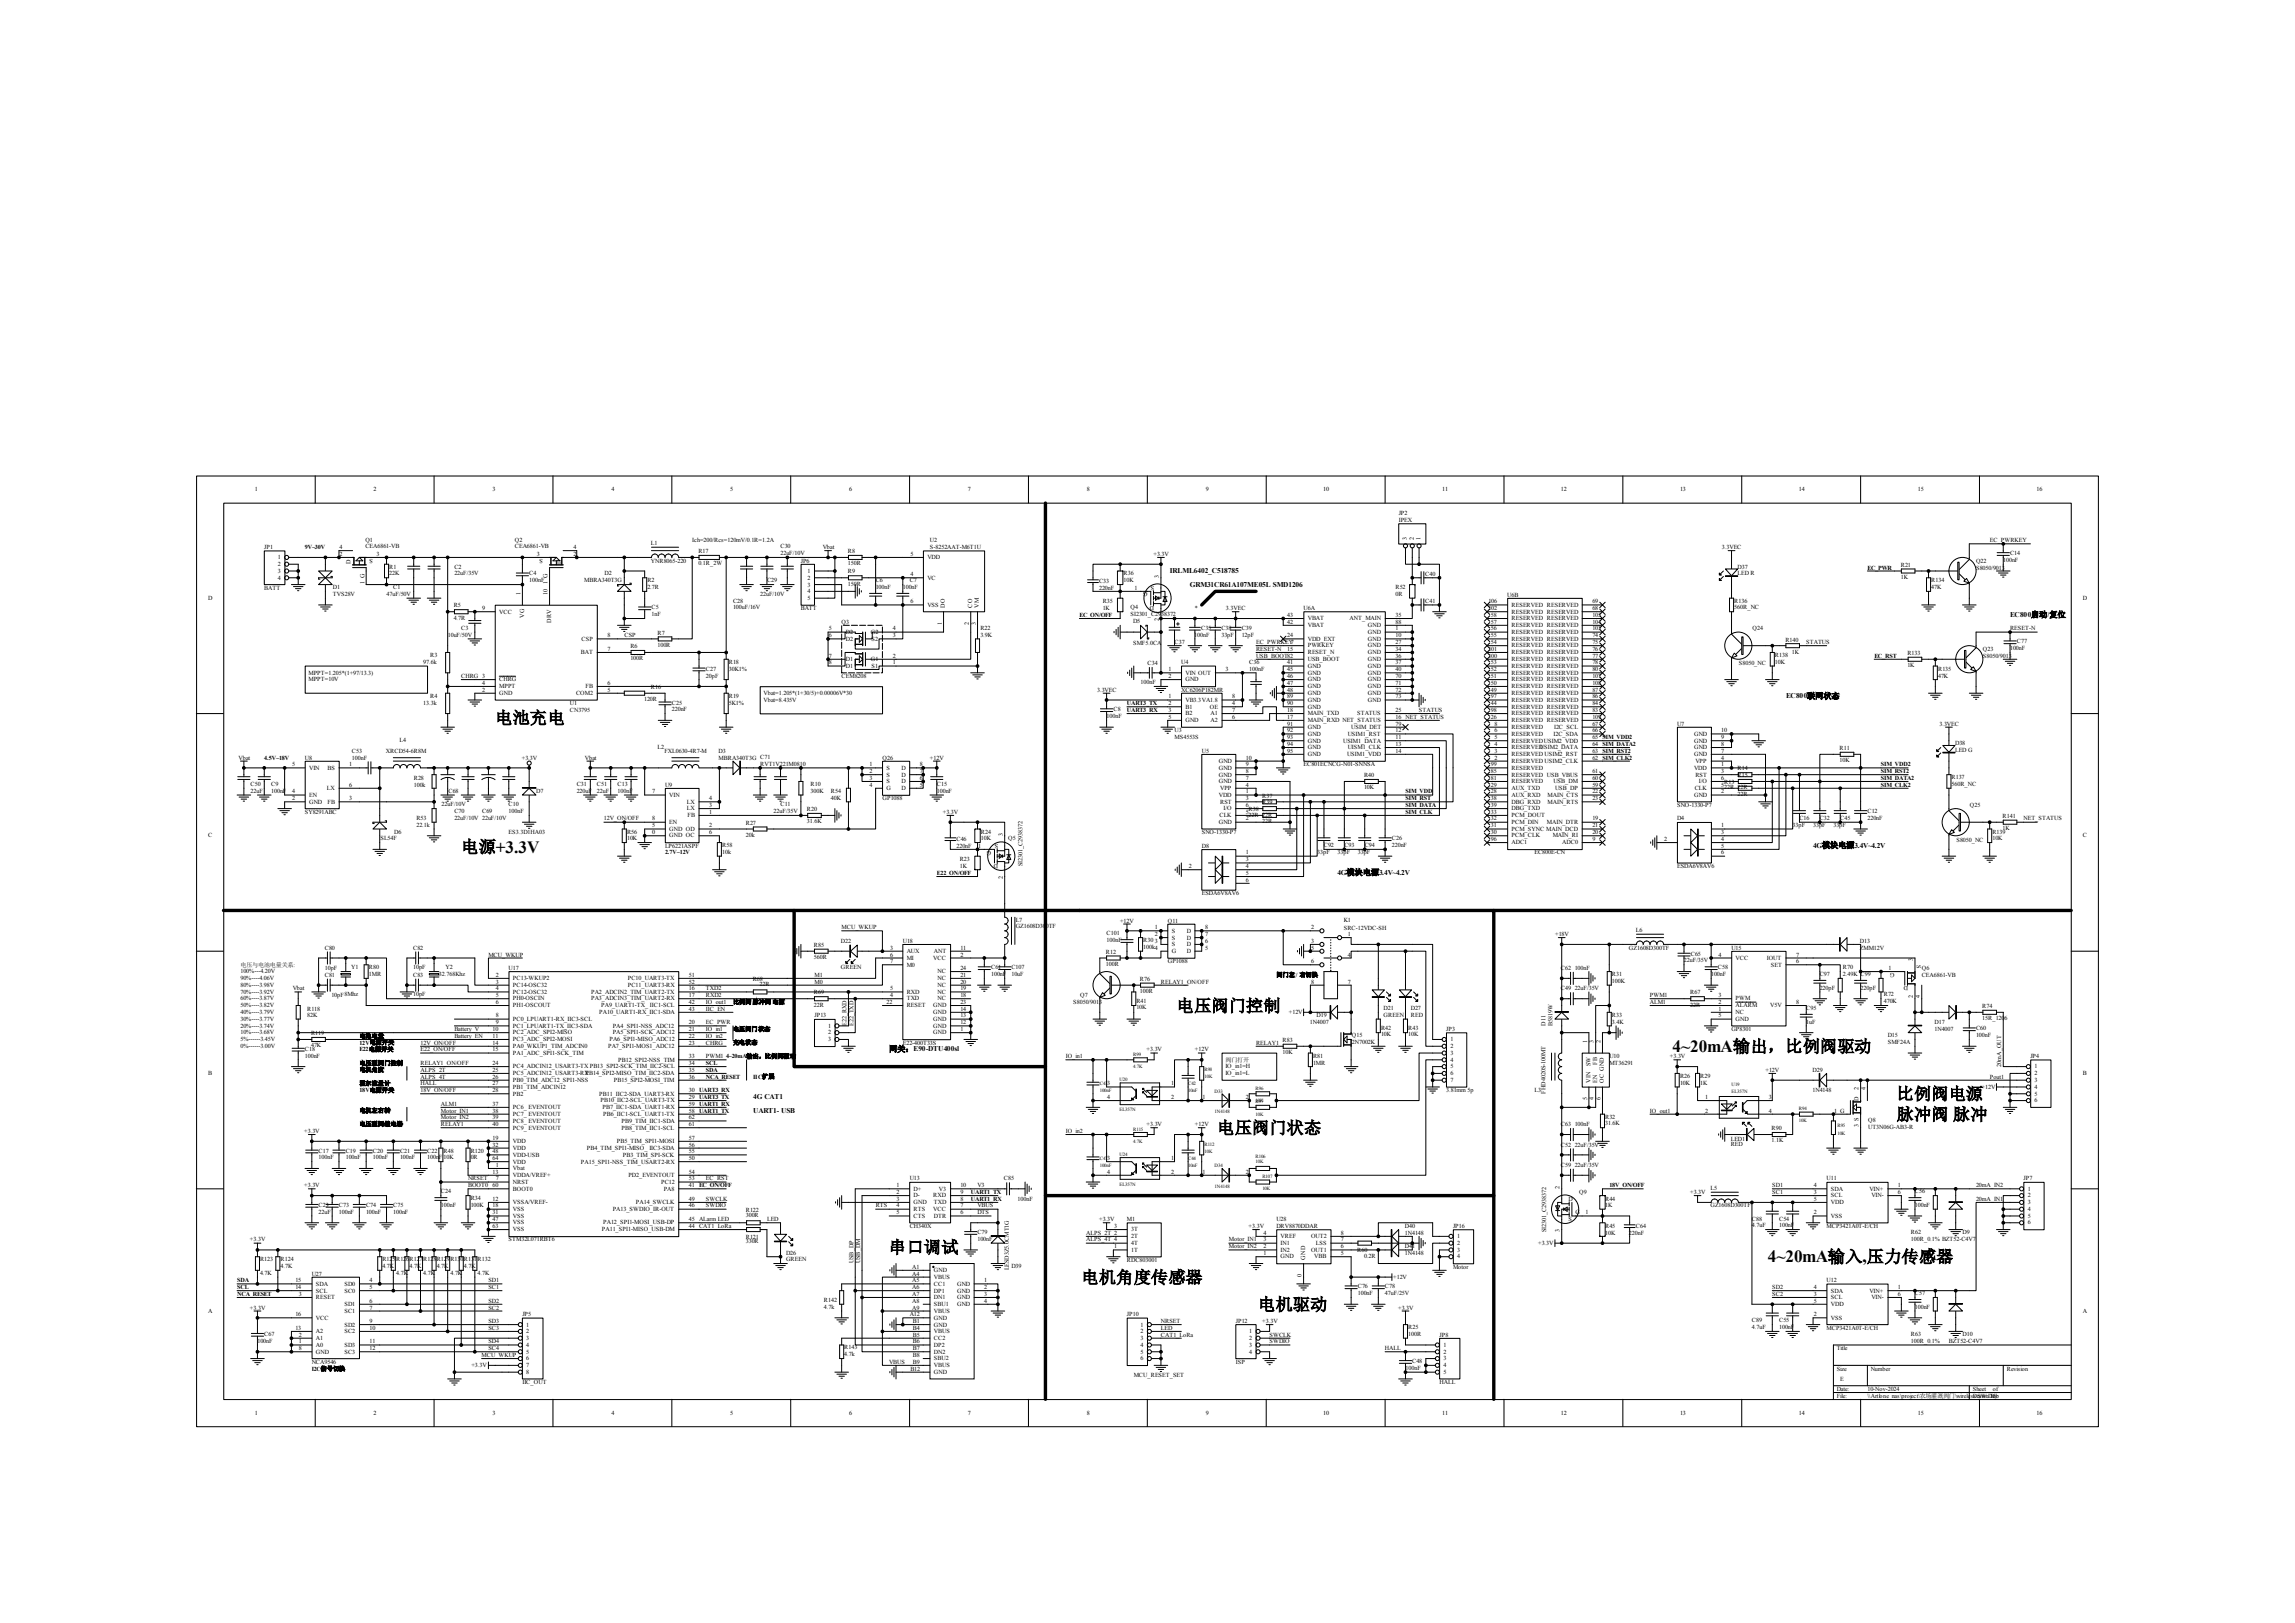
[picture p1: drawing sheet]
<svg xmlns="http://www.w3.org/2000/svg" width="297mm" height="210mm" viewBox="0 0 297 210" stroke-linecap="round" stroke-linejoin="round" font-family="sans-serif">
<defs><g id="words">
<g font-size="2.2">
<text x="64.1" y="93.6">电池充电</text>
<text x="59.7" y="110.3">电源+3.3V</text>
<text x="152.3" y="130.9">电压阀门控制</text>
<text x="216.5" y="136.1">4~20mA输出，比例阀驱动</text>
<text x="245.4" y="142.3">比例阀电源</text>
<text x="157.5" y="146.7">电压阀门状态</text>
<text x="245.4" y="145">脉冲阀 脉冲</text>
<text x="115.1" y="162.1">串口调试</text>
<text x="140" y="166">电机角度传感器</text>
<text x="228.8" y="163.4">4~20mA输入,压力传感器</text>
<text x="162.8" y="169.5">电机驱动</text>
</g>
<text font-size="1.1" x="115.1" y="136.1">网关：E90-DTU400sl</text>
<g font-size="1">
<text x="151.4" y="74.2">IRLML6402_C518785</text>
<text x="154" y="75.9">GRM31CR61A107ME05L SMD1206</text>
<text x="260.1" y="79.8">EC800启动/复位</text>
<text x="231.1" y="90.4">EC800联网状态</text>
<text x="173.1" y="113.2">4G模块电源3.4V~4.2V</text>
<text x="234.7" y="109.7">4G模块电源3.4V~4.2V</text>
<text x="97.5" y="142.2">4G CAT1</text>
<text x="97.5" y="144">UART1- USB</text>
</g>
<g font-size=".8">
<text x="33" y="63.6">1</text>
<text x="48.3" y="63.6">2</text>
<text x="63.8" y="63.6">3</text>
<text x="79.1" y="63.6">4</text>
<text x="94.5" y="63.6">5</text>
<text x="109.9" y="63.6">6</text>
<text x="125.3" y="63.6">7</text>
<text x="140.7" y="63.6">8</text>
<text x="156" y="63.6">9</text>
<text x="171.2" y="63.6">10</text>
<text x="186.6" y="63.6">11</text>
<text x="202" y="63.6">12</text>
<text x="217.4" y="63.6">13</text>
<text x="232.8" y="63.6">14</text>
<text x="248.2" y="63.6">15</text>
<text x="263.6" y="63.6">16</text>
<text x="34.2" y="71">JP1</text>
<text x="39.5" y="71">9V~30V</text>
<text x="43.9" y="71.9">2</text>
<text x="43.9" y="71">4</text>
<text x="47.3" y="70.1">Q1</text>
<text x="47.3" y="70.9">CEA6861-VB</text>
<text x="48.7" y="71.9">3</text>
<text x="66.6" y="70.1">Q2</text>
<text x="66.6" y="70.9">CEA6861-VB</text>
<text x="69.5" y="71.9">3</text>
<text x="74.2" y="71.9">2</text>
<text x="74.2" y="71">4</text>
<text x="84.2" y="70.5">L1</text>
<text x="89.6" y="70.2">Ich=200/Rcs=120mV/0.1R=1.2A</text>
<text x="90.4" y="71.6">R17</text>
<text x="101" y="70.9">C30</text>
<text x="101" y="71.8">22uF/10V</text>
<text x="106.5" y="71">Vbat</text>
<text x="109.7" y="71.6">R8</text>
<text x="117.8" y="71.9">5</text>
<text x="120.4" y="70.2">U2</text>
<text x="120.4" y="71">S-8252AAT-M6T1U</text>
<text x="149.3" y="71.9">+3.3V</text>
<text x="181" y="66.7">JP2</text>
<text x="181" y="67.5">IPEX</text>
<text x="182.1" y="69.8" transform="rotate(-90 182.1 69.8)">3</text>
<text x="183" y="69.8" transform="rotate(-90 183 69.8)">2</text>
<text x="183.8" y="69.8" transform="rotate(-90 183.8 69.8)">1</text>
<text x="222.8" y="71">3.3VEC</text>
<text x="257.5" y="70.2">EC_PWRKEY</text>
<text x="260.1" y="71.8">C14</text>
<text x="26.9" y="77.6">D</text>
<text x="34.2" y="76.3">BATT</text>
<text x="35.9" y="72.4">1</text>
<text x="35.9" y="73.2">2</text>
<text x="35.9" y="74.1">3</text>
<text x="35.9" y="75">4</text>
<text x="43.1" y="76.2">D1</text>
<text x="43.1" y="77.1">TVS28V</text>
<text x="45.4" y="73" transform="rotate(-90 45.4 73)">D</text>
<text x="47.2" y="75.6" transform="rotate(-90 47.2 75.6)">1 G</text>
<text x="48.3" y="72.3" transform="rotate(-180 48.3 72.3)">S</text>
<text x="50" y="77.1">47uF/50V</text>
<text x="50.4" y="73.6">R1</text>
<text x="50.4" y="74.5">22K</text>
<text x="50.9" y="76.2">C1</text>
<text x="58.8" y="73.6">C2</text>
<text x="58.8" y="74.5">22uF/35V</text>
<text x="67.3" y="77" transform="rotate(-90 67.3 77)">1</text>
<text x="68.5" y="74.5">C4</text>
<text x="68.5" y="75.3">100nF</text>
<text x="70.2" y="72.3" transform="rotate(-180 70.2 72.3)">S</text>
<text x="70.9" y="77" transform="rotate(-90 70.9 77)">10</text>
<text x="70.9" y="75.6" transform="rotate(-90 70.9 75.6)">1 G</text>
<text x="72.6" y="73" transform="rotate(-90 72.6 73)">D</text>
<text x="75.6" y="75.3">MBRA340T3G</text>
<text x="78.2" y="74.5">D2</text>
<text x="83.8" y="75.3">R2</text>
<text x="83.8" y="76.2">2.7R</text>
<text x="84.2" y="72.8">YNR8065-220</text>
<text x="90.4" y="73.1">0.1R_2W</text>
<text x="94.9" y="78">C28</text>
<text x="98.4" y="77.1">22uF/10V</text>
<text x="99.3" y="75.3">C29</text>
<text x="103.6" y="72.8">JP6</text>
<text x="104.5" y="74.1">1</text>
<text x="104.5" y="75">2</text>
<text x="104.5" y="75.9">3</text>
<text x="104.5" y="76.7">4</text>
<text x="104.5" y="77.6">5</text>
<text x="109.7" y="73.1">150R</text>
<text x="109.7" y="74.2">R9</text>
<text x="109.7" y="75.8">150R</text>
<text x="113.3" y="75.3">C6</text>
<text x="113.3" y="76.2">100nF</text>
<text x="116.8" y="76.2">100nF</text>
<text x="117.7" y="75.3">C7</text>
<text x="117.8" y="74.5">4</text>
<text x="120" y="75">VC</text>
<text x="120" y="72.4">VDD</text>
<text x="142.2" y="75.4">C33</text>
<text x="142.2" y="76.3">220nF</text>
<text x="145.4" y="74.5">R36</text>
<text x="145.4" y="75.3">10K</text>
<text x="146.8" y="76.3">1</text>
<text x="148.5" y="76.7" transform="rotate(-180 148.5 76.7)">G</text>
<text x="149.4" y="75.8" transform="rotate(-180 149.4 75.8)">S</text>
<text x="150" y="74.8" transform="rotate(-90 150 74.8)">3</text>
<text x="180.6" y="76.2">R52</text>
<text x="180.6" y="77.1">0R</text>
<text x="184.4" y="74.5">C40</text>
<text x="195.1" y="77.2">U6B</text>
<text x="224.5" y="78">R136</text>
<text x="224.9" y="73.6">D37</text>
<text x="224.9" y="74.5">LED R</text>
<text x="241.7" y="73.7">EC_PWR</text>
<text x="246" y="73.3">R21</text>
<text x="246" y="74.9">1K</text>
<text x="249.9" y="75.3">R134</text>
<text x="249.9" y="76.2">47K</text>
<text x="255.7" y="72.8">Q22</text>
<text x="255.7" y="73.7">S8050/9013</text>
<text x="259.2" y="72.7">100nF</text>
<text x="269.5" y="77.6">D</text>
<text x="58" y="82.4">10uF/50V</text>
<text x="58.7" y="78.6">R5</text>
<text x="58.7" y="80.2">4.7R</text>
<text x="59.7" y="81.5">C3</text>
<text x="62.4" y="78.9">9</text>
<text x="64.6" y="79.4">VCC</text>
<text x="67.8" y="80" transform="rotate(-90 67.8 80)">VG</text>
<text x="71.3" y="80.6" transform="rotate(-90 71.3 80.6)">DRV</text>
<text x="75.3" y="82.9">CSP</text>
<text x="78.6" y="82.5">8</text>
<text x="80.8" y="82.5">CSP</text>
<text x="81.6" y="83.9">R6</text>
<text x="84.3" y="78.9">C5</text>
<text x="84.3" y="79.8">1nF</text>
<text x="85.1" y="82.1">R7</text>
<text x="85.1" y="83.7">100R</text>
<text x="94.9" y="78.9">100uF/16V</text>
<text x="103.6" y="78.9">BATT</text>
<text x="107.3" y="81.6">5</text>
<text x="107.3" y="82.5">6</text>
<text x="108.9" y="80.7">Q3</text>
<text x="109.5" y="82">D2</text>
<text x="109.5" y="82.9">D2</text>
<text x="112.7" y="82">G2</text>
<text x="112.8" y="82.9">S2</text>
<text x="115.5" y="81.6">4</text>
<text x="115.5" y="82.5">3</text>
<text x="117.8" y="78.1">6</text>
<text x="120" y="78.5">VSS</text>
<text x="121.9" y="80.8" transform="rotate(-90 121.9 80.8)">1</text>
<text x="122.3" y="78.6" transform="rotate(-90 122.3 78.6)">DO</text>
<text x="125.4" y="80.8" transform="rotate(-90 125.4 80.8)">2</text>
<text x="125.8" y="78.6" transform="rotate(-90 125.8 78.6)">CO</text>
<text x="126.3" y="80.8" transform="rotate(-90 126.3 80.8)">3</text>
<text x="126.7" y="78.6" transform="rotate(-90 126.7 78.6)">VM</text>
<text x="126.9" y="81.5">R22</text>
<text x="126.9" y="82.4">3.9K</text>
<text x="139.7" y="79.8">EC_ON/OFF</text>
<text x="142.7" y="78.1">R35</text>
<text x="142.7" y="78.9">1K</text>
<text x="146.3" y="78.9">Q4</text>
<text x="146.3" y="79.8">SI2301_C2938372</text>
<text x="146.6" y="80.6">D5</text>
<text x="146.6" y="83.4">SMF5.0CA</text>
<text x="149.4" y="78.4" transform="rotate(-180 149.4 78.4)">D</text>
<text x="150" y="80.4" transform="rotate(-90 150 80.4)">2</text>
<text x="152" y="83.4">C37</text>
<text x="154.6" y="82.5">100nF</text>
<text x="154.6" y="78.9">*</text>
<text x="155.4" y="81.6">C35</text>
<text x="158.1" y="81.6">C38</text>
<text x="158.1" y="82.5">33pF</text>
<text x="158.7" y="78.9">3.3VEC</text>
<text x="160.7" y="81.6">C39</text>
<text x="160.7" y="82.5">12pF</text>
<text x="162.6" y="83.4">EC_PWRKEY7</text>
<text x="166.6" y="82.5">24</text>
<text x="166.6" y="80.7">42</text>
<text x="166.6" y="79.8">43</text>
<text x="168.7" y="78.9">U6A</text>
<text x="169.2" y="83.8">PWRKEY</text>
<text x="169.2" y="82.9">VDD_EXT</text>
<text x="169.2" y="81.1">VBAT</text>
<text x="169.2" y="80.3">VBAT</text>
<text x="174.7" y="80.3">ANT_MAIN</text>
<text x="177" y="82">GND</text>
<text x="177" y="82.9">GND</text>
<text x="177" y="83.8">GND</text>
<text x="177" y="81.1">GND</text>
<text x="180.6" y="81.6">1</text>
<text x="180.6" y="82.5">10</text>
<text x="180.6" y="83.4">27</text>
<text x="180.6" y="79.8">35</text>
<text x="180.6" y="80.7">88</text>
<text x="184.4" y="78.1">C41</text>
<text x="192.6" y="78.1">106</text>
<text x="192.6" y="78.9">102</text>
<text x="193" y="83.4">54</text>
<text x="193" y="82.5">55</text>
<text x="193" y="81.6">56</text>
<text x="193" y="80.7">57</text>
<text x="193" y="79.8">58</text>
<text x="195.6" y="83.8">RESERVED RESERVED</text>
<text x="195.6" y="82.9">RESERVED RESERVED</text>
<text x="195.6" y="82">RESERVED RESERVED</text>
<text x="195.6" y="81.1">RESERVED RESERVED</text>
<text x="195.6" y="80.3">RESERVED RESERVED</text>
<text x="195.6" y="78.5">RESERVED RESERVED</text>
<text x="195.6" y="79.4">RESERVED RESERVED</text>
<text x="206.1" y="78.9">68</text>
<text x="206.1" y="78.1">69</text>
<text x="206.1" y="79.8">105</text>
<text x="206.1" y="80.7">104</text>
<text x="206.1" y="81.6">103</text>
<text x="206.1" y="82.5">74</text>
<text x="206.1" y="83.4">75</text>
<text x="224.5" y="78.9">560R_NC</text>
<text x="226.8" y="81.6">Q24</text>
<text x="231.1" y="83">R140</text>
<text x="233.8" y="83.4">STATUS</text>
<text x="260.1" y="81.6">RESET-N</text>
<text x="261" y="83.3">C77</text>
<text x="39.9" y="87.3">MPPT=1.205*(1+97/13.3)</text>
<text x="39.9" y="88.2">MPPT=10V</text>
<text x="54.8" y="85.9">97.6k</text>
<text x="55.7" y="85">R3</text>
<text x="59.7" y="87.8">CHRG 3</text>
<text x="62.4" y="88.6">4</text>
<text x="62.4" y="89.5">2</text>
<text x="64.6" y="88.2">CHRG</text>
<text x="64.6" y="89.1">MPPT</text>
<text x="64.6" y="90">GND</text>
<text x="74.5" y="90">COM2</text>
<text x="75.2" y="84.7">BAT</text>
<text x="75.8" y="89.1">FB</text>
<text x="78.6" y="89.5">5</text>
<text x="78.6" y="88.6">6</text>
<text x="78.6" y="84.2">7</text>
<text x="81.6" y="85.5">100R</text>
<text x="84.2" y="89.2">R16</text>
<text x="91.4" y="86.8">C27</text>
<text x="91.4" y="87.7">20pF</text>
<text x="94.3" y="85.9">R18</text>
<text x="94.3" y="86.8">30K1%</text>
<text x="98.8" y="90">Vbat=1.205*(1+30/5)+0.00006V*30</text>
<text x="107.3" y="85.1">7</text>
<text x="107.3" y="86">8</text>
<text x="108.9" y="87.8">CEM8208</text>
<text x="109.5" y="85.6">D1</text>
<text x="109.5" y="86.4">D1</text>
<text x="112.7" y="85.6">G1</text>
<text x="112.8" y="86.4">S1</text>
<text x="115.5" y="86">1</text>
<text x="115.5" y="85.1">2</text>
<text x="142" y="89.5">3.3VEC</text>
<text x="147.6" y="88.5">100nF</text>
<text x="148.5" y="86.1">C34</text>
<text x="151.2" y="86.9">1</text>
<text x="151.2" y="87.8">2</text>
<text x="152.9" y="86">U4</text>
<text x="152.9" y="89.5">XC6206P182MR</text>
<text x="153.4" y="87.3">VIN OUT</text>
<text x="153.4" y="88.2">GND</text>
<text x="158.6" y="86.9">3</text>
<text x="161.7" y="86">C36</text>
<text x="161.7" y="86.9">100nF</text>
<text x="162.6" y="84.2">RESET-N</text>
<text x="162.6" y="85.1">USB_BOOT82</text>
<text x="166.6" y="86">41</text>
<text x="166.6" y="84.2">15</text>
<text x="166.6" y="86.9">45</text>
<text x="166.6" y="87.8">46</text>
<text x="166.6" y="88.6">47</text>
<text x="166.6" y="89.5">48</text>
<text x="169.2" y="86.4">GND</text>
<text x="169.2" y="84.7">RESET_N</text>
<text x="169.2" y="87.3">GND</text>
<text x="169.2" y="88.2">GND</text>
<text x="169.2" y="89.1">GND</text>
<text x="169.2" y="90">GND</text>
<text x="169.2" y="85.6">USB_BOOT</text>
<text x="177" y="84.7">GND</text>
<text x="177" y="85.6">GND</text>
<text x="177" y="86.4">GND</text>
<text x="177" y="87.3">GND</text>
<text x="177" y="88.2">GND</text>
<text x="177" y="89.1">GND</text>
<text x="177" y="90">GND</text>
<text x="180.6" y="84.2">34</text>
<text x="180.6" y="85.1">36</text>
<text x="180.6" y="86">37</text>
<text x="180.6" y="86.9">40</text>
<text x="180.6" y="87.8">70</text>
<text x="180.6" y="88.6">71</text>
<text x="180.6" y="89.5">72</text>
<text x="192.6" y="85.1">100</text>
<text x="192.6" y="84.2">101</text>
<text x="193" y="89.5">49</text>
<text x="193" y="88.6">50</text>
<text x="193" y="87.8">51</text>
<text x="193" y="86.9">52</text>
<text x="193" y="86">53</text>
<text x="195.6" y="90">RESERVED RESERVED</text>
<text x="195.6" y="89.1">RESERVED RESERVED</text>
<text x="195.6" y="88.2">RESERVED RESERVED</text>
<text x="195.6" y="87.3">RESERVED RESERVED</text>
<text x="195.6" y="86.4">RESERVED RESERVED</text>
<text x="195.6" y="85.6">RESERVED RESERVED</text>
<text x="195.6" y="84.7">RESERVED RESERVED</text>
<text x="206.1" y="84.2">76</text>
<text x="206.1" y="85.1">77</text>
<text x="206.1" y="86">78</text>
<text x="206.1" y="86.9">80</text>
<text x="206.1" y="89.5">87</text>
<text x="206.1" y="87.8">107</text>
<text x="206.1" y="88.6">108</text>
<text x="225" y="86.1">S8050_NC</text>
<text x="229.7" y="85">R138</text>
<text x="229.7" y="85.9">10K</text>
<text x="231.9" y="84.6">1K</text>
<text x="242.6" y="85.1">EC_RST</text>
<text x="246.8" y="84.7">R133</text>
<text x="246.8" y="86.3">1K</text>
<text x="250.8" y="86.8">R135</text>
<text x="250.8" y="87.7">47K</text>
<text x="256.6" y="84.2">Q23</text>
<text x="256.6" y="85.1">S8050/9013</text>
<text x="260.1" y="84.2">100nF</text>
<text x="54.8" y="91.2">13.3k</text>
<text x="55.7" y="90.3">R4</text>
<text x="73.7" y="91.3">U1</text>
<text x="73.7" y="92.1">CN3795</text>
<text x="83.4" y="90.7">120R</text>
<text x="87" y="91.2">C25</text>
<text x="87" y="92">220nF</text>
<text x="94.3" y="90.3">R19</text>
<text x="94.3" y="91.2">5K1%</text>
<text x="98.8" y="90.8">Vbat=8.435V</text>
<text x="143.2" y="92.9">100nF</text>
<text x="144.1" y="92">C8</text>
<text x="145.8" y="91.3">UART3_TX</text>
<text x="145.8" y="92.1">UART3_RX</text>
<text x="151.2" y="90.4">1</text>
<text x="151.2" y="91.3">2</text>
<text x="151.2" y="92.1">3</text>
<text x="151.2" y="93">5</text>
<text x="152" y="94.8">U3</text>
<text x="152" y="95.6">MS4553S</text>
<text x="153.4" y="90.8">VB3.3VA1.8</text>
<text x="153.4" y="91.7">B1</text>
<text x="153.4" y="92.6">B2</text>
<text x="153.4" y="93.5">GND</text>
<text x="156.6" y="91.7">OE</text>
<text x="156.7" y="92.6">A1</text>
<text x="156.7" y="93.5">A2</text>
<text x="159.5" y="90.4">8</text>
<text x="159.5" y="91.3">4</text>
<text x="159.5" y="92.1">7</text>
<text x="159.5" y="93">6</text>
<text x="166.6" y="90.4">89</text>
<text x="166.6" y="93.9">91</text>
<text x="166.6" y="95.6">93</text>
<text x="166.6" y="91.3">90</text>
<text x="166.6" y="94.8">92</text>
<text x="166.6" y="93">17</text>
<text x="166.6" y="92.1">18</text>
<text x="169.2" y="90.8">GND</text>
<text x="169.2" y="94.3">GND</text>
<text x="169.2" y="91.7">GND</text>
<text x="169.2" y="95.2">GND</text>
<text x="169.2" y="93.5">MAIN_RXD NET_STATUS</text>
<text x="169.2" y="92.6">MAIN_TXD</text>
<text x="174.4" y="95.2">USIM1_RST</text>
<text x="174.9" y="94.3">USIM_DET</text>
<text x="175.6" y="92.6">STATUS</text>
<text x="177" y="90.8">GND</text>
<text x="180.6" y="95.6">11</text>
<text x="180.6" y="94.8">12</text>
<text x="180.6" y="92.1">25</text>
<text x="180.6" y="93">16 NET_STATUS</text>
<text x="180.6" y="93.9">79</text>
<text x="180.6" y="90.4">73</text>
<text x="183.6" y="92.1">STATUS</text>
<text x="193" y="93">26</text>
<text x="193" y="91.3">44</text>
<text x="193" y="90.4">97</text>
<text x="193" y="92.1">98</text>
<text x="193.4" y="95.6">5</text>
<text x="193.4" y="94.8">6</text>
<text x="193.4" y="93.9">8</text>
<text x="195.6" y="95.2">RESERVED</text>
<text x="195.6" y="94.3">RESERVED</text>
<text x="195.6" y="93.5">RESERVED RESERVED</text>
<text x="195.6" y="91.7">RESERVED RESERVED</text>
<text x="195.6" y="90.8">RESERVED RESERVED</text>
<text x="195.6" y="92.6">RESERVED RESERVED</text>
<text x="201" y="95.2">I2C_SDA</text>
<text x="201.1" y="94.3">I2C_SCL</text>
<text x="206.1" y="95.6">65 SIM_VDD2</text>
<text x="206.1" y="94.8">66</text>
<text x="206.1" y="93.9">67</text>
<text x="206.1" y="92.1">83</text>
<text x="206.1" y="91.3">84</text>
<text x="206.1" y="90.4">86</text>
<text x="206.1" y="93">109</text>
<text x="217" y="93.9">U7</text>
<text x="219.2" y="95.2">GND</text>
<text x="222.8" y="95.6">9</text>
<text x="222.8" y="94.8">10</text>
<text x="251" y="93.9">3.3VEC</text>
<text x="30.9" y="98.3">Vbat</text>
<text x="32.4" y="101.7">C50</text>
<text x="34.2" y="98.3">4.5V~18V</text>
<text x="35.1" y="101.7">C9</text>
<text x="37.8" y="99.1">5</text>
<text x="39.5" y="98.3">U8</text>
<text x="40" y="99.6">VIN</text>
<text x="42.4" y="99.6">BS</text>
<text x="45.2" y="99.1">1</text>
<text x="45.2" y="101.8">6</text>
<text x="45.6" y="97.4">C53</text>
<text x="45.6" y="98.3">100nF</text>
<text x="50" y="97.4">XRCD54-6R8M</text>
<text x="51.7" y="96">L4</text>
<text x="53.6" y="100.9">R28</text>
<text x="53.6" y="101.8">100k</text>
<text x="67.5" y="98.3">+3.3V</text>
<text x="74.6" y="101.7">C31</text>
<text x="75.7" y="98.3">Vbat</text>
<text x="77.3" y="101.7">C51</text>
<text x="79.9" y="101.7">C13</text>
<text x="85.1" y="96.9">L2</text>
<text x="86" y="97.4">FXL0630-4R7-M</text>
<text x="86.1" y="101.8">U9</text>
<text x="93" y="97.4">D3</text>
<text x="93" y="98.3">MBRA340T3G C71</text>
<text x="98.4" y="99.1">RVT1V221M0810</text>
<text x="104.9" y="101.7">R10</text>
<text x="112.5" y="99.1">1</text>
<text x="112.5" y="100">2</text>
<text x="112.5" y="100.9">3</text>
<text x="112.5" y="101.8">4</text>
<text x="114.2" y="98.3">Q26</text>
<text x="114.7" y="99.6">S</text>
<text x="114.7" y="100.5">S</text>
<text x="114.7" y="101.3">S</text>
<text x="116.7" y="101.3">D</text>
<text x="116.7" y="100.5">D</text>
<text x="116.7" y="99.6">D</text>
<text x="119" y="101.8">5</text>
<text x="119" y="100.9">6</text>
<text x="119" y="100">7</text>
<text x="119" y="99.1">8</text>
<text x="120.4" y="98.3">+12V</text>
<text x="121.2" y="101.7">C15</text>
<text x="155.5" y="97.4">U5</text>
<text x="157.7" y="101.3">GND</text>
<text x="157.7" y="100.5">GND</text>
<text x="157.7" y="99.6">GND</text>
<text x="157.7" y="98.7">GND</text>
<text x="161.2" y="101.8">4</text>
<text x="161.2" y="100.9">7</text>
<text x="161.2" y="100">8</text>
<text x="161.2" y="99.1">9</text>
<text x="161.2" y="98.3">10</text>
<text x="166.6" y="97.4">95</text>
<text x="166.6" y="96.5">94</text>
<text x="168.7" y="99.1">EC801ECNCG-N01-SNNSA</text>
<text x="169.2" y="97.8">GND</text>
<text x="169.2" y="96.1">GND</text>
<text x="169.2" y="97">GND</text>
<text x="173.8" y="96.1">USIM1_DATA</text>
<text x="174.3" y="97.8">USIM1_VDD</text>
<text x="174.4" y="97">UISM1_CLK</text>
<text x="176.5" y="100.6">R40</text>
<text x="180.6" y="96.5">13</text>
<text x="180.6" y="97.4">14</text>
<text x="193" y="101.8">29</text>
<text x="193" y="99.1">99</text>
<text x="193" y="100.9">81</text>
<text x="193" y="100">85</text>
<text x="193.4" y="98.3">2</text>
<text x="193.4" y="97.4">3</text>
<text x="193.4" y="96.5">4</text>
<text x="195.6" y="98.7">RESERVED USIM2_CLK</text>
<text x="195.6" y="97.8">RESERVED USIM2_RST</text>
<text x="195.6" y="97">RESERVED</text>
<text x="195.6" y="96.1">RESERVEDUSIM2_VDD</text>
<text x="195.6" y="99.6">RESERVED</text>
<text x="195.6" y="101.3">RESERVED</text>
<text x="195.6" y="100.5">RESERVED USB_VBUS</text>
<text x="199.3" y="97">USIM2_DATA</text>
<text x="201" y="101.3">USB_DM</text>
<text x="206.1" y="101.8">59</text>
<text x="206.1" y="100.9">60</text>
<text x="206.1" y="100">61</text>
<text x="206.1" y="98.3">62 SIM_CLK2</text>
<text x="206.1" y="96.5">64 SIM_DATA2</text>
<text x="206.1" y="97.4">63 SIM_RST2</text>
<text x="219.2" y="99.6">VDD</text>
<text x="219.2" y="97.8">GND</text>
<text x="219.2" y="97">GND</text>
<text x="219.2" y="96.1">GND</text>
<text x="219.4" y="100.5">RST</text>
<text x="219.4" y="98.7">VPP</text>
<text x="219.9" y="101.3">I/O</text>
<text x="222.8" y="99.1">1</text>
<text x="222.8" y="100">3</text>
<text x="222.8" y="101.8">5</text>
<text x="222.8" y="100.9">6</text>
<text x="222.8" y="98.3">4</text>
<text x="222.8" y="97.4">7</text>
<text x="222.8" y="96.5">8</text>
<text x="223.1" y="101.4">R13</text>
<text x="224.9" y="100.6">R15</text>
<text x="224.9" y="99.7">R14</text>
<text x="238.1" y="97.1">R11</text>
<text x="238.1" y="98.6">10K</text>
<text x="243.4" y="101.8">SIM_CLK2</text>
<text x="243.4" y="100">SIM_RST2</text>
<text x="243.4" y="100.9">SIM_DATA2</text>
<text x="243.4" y="99.1">SIM_VDD2</text>
<text x="252.6" y="100.8">R137</text>
<text x="252.6" y="101.7">560R_NC</text>
<text x="253" y="96.4">D38</text>
<text x="253" y="97.3">LED G</text>
<text x="32.4" y="102.6">22uF</text>
<text x="35.1" y="102.6">100nF</text>
<text x="37.8" y="103.5">2</text>
<text x="37.8" y="102.7">4</text>
<text x="39.5" y="105.3">SY8291ABC</text>
<text x="40" y="104">GND</text>
<text x="40" y="103.1">EN</text>
<text x="42.3" y="102.2">LX</text>
<text x="42.4" y="104">FB</text>
<text x="45.2" y="103.5">3</text>
<text x="51" y="107.9">D6</text>
<text x="53.9" y="106.1">R53</text>
<text x="53.9" y="107">22.1k</text>
<text x="57.1" y="104.3">22uF/10V</text>
<text x="58" y="102.6">C68</text>
<text x="58.8" y="105.2">C70</text>
<text x="58.8" y="106.1">22uF/10V 22uF/10V</text>
<text x="62.4" y="105.2">C69</text>
<text x="65.8" y="104.3">C10</text>
<text x="65.8" y="105.2">100nF</text>
<text x="65.8" y="107.9">ES3.3D1HA03</text>
<text x="69.4" y="102.6">D7</text>
<text x="74.6" y="102.6">220uF</text>
<text x="77.3" y="102.6">22uF</text>
<text x="78.1" y="106.2">12V_ON/OFF</text>
<text x="79.9" y="102.6">100nF</text>
<text x="81.2" y="107.9">R56</text>
<text x="84.4" y="102.7">7</text>
<text x="84.4" y="106.2">8</text>
<text x="84.4" y="107.1">5</text>
<text x="84.4" y="107.9">0</text>
<text x="86.6" y="103.1">VIN</text>
<text x="86.6" y="106.6">EN</text>
<text x="86.6" y="107.5">GND OD</text>
<text x="88.9" y="104.9">LX</text>
<text x="88.9" y="104">LX</text>
<text x="89" y="105.7">FB</text>
<text x="91.8" y="107.9">6</text>
<text x="91.8" y="107.1">2</text>
<text x="91.8" y="105.3">1</text>
<text x="91.8" y="104.4">3</text>
<text x="91.8" y="103.5">4</text>
<text x="96.5" y="106.7">R27</text>
<text x="100.1" y="105.2">22uF/35V</text>
<text x="101" y="104.3">C11</text>
<text x="104.4" y="104.9">R20</text>
<text x="104.4" y="106.5">31.6K</text>
<text x="104.9" y="102.6">300K</text>
<text x="107.5" y="102.6">R54</text>
<text x="107.5" y="103.5">40K</text>
<text x="114.2" y="103.5">GP1088</text>
<text x="114.7" y="102.2">G</text>
<text x="116.7" y="102.2">D</text>
<text x="121.2" y="102.6">100nF</text>
<text x="122" y="105.3">+3.3V</text>
<text x="127" y="107.9">R24</text>
<text x="155.5" y="107.9">SNO-1330-P7</text>
<text x="157.7" y="103.1">VDD</text>
<text x="157.7" y="106.6">GND</text>
<text x="157.8" y="105.7">CLK</text>
<text x="157.9" y="104">RST</text>
<text x="157.9" y="102.2">VPP</text>
<text x="158.3" y="104.9">I/O</text>
<text x="161.2" y="102.7">1</text>
<text x="161.2" y="103.5">3</text>
<text x="161.2" y="105.3">5</text>
<text x="161.2" y="104.4">6</text>
<text x="161.2" y="106.2">2</text>
<text x="161.6" y="104.9">R38</text>
<text x="161.6" y="105.7">22R 22R</text>
<text x="163.4" y="106.5">22R</text>
<text x="163.4" y="104.1">R39</text>
<text x="163.4" y="103.2">R37</text>
<text x="176.5" y="102.1">10K</text>
<text x="181.9" y="105.3">SIM_CLK</text>
<text x="181.9" y="103.5">SIM_RST</text>
<text x="181.9" y="104.4">SIM_DATA</text>
<text x="181.9" y="102.7">SIM_VDD</text>
<text x="193" y="102.7">28</text>
<text x="193" y="107.9">30</text>
<text x="193" y="107.1">31</text>
<text x="193" y="106.2">32</text>
<text x="193" y="105.3">33</text>
<text x="193" y="103.5">38</text>
<text x="193" y="104.4">39</text>
<text x="195.6" y="103.1">AUX_RXD</text>
<text x="195.6" y="102.2">AUX_TXD</text>
<text x="195.6" y="107.5">PCM_SYNC MAIN_DCD</text>
<text x="195.6" y="106.6">PCM_DIN</text>
<text x="195.6" y="105.7">PCM_DOUT</text>
<text x="195.6" y="104">DBG_RXD</text>
<text x="195.6" y="104.9">DBG_TXD</text>
<text x="200.2" y="106.6">MAIN_DTR</text>
<text x="200.3" y="104">MAIN_RTS</text>
<text x="200.3" y="103.1">MAIN_CTS</text>
<text x="201.3" y="102.2">USB_DP</text>
<text x="206.1" y="103.5">23</text>
<text x="206.1" y="106.2">19</text>
<text x="206.1" y="107.9">20</text>
<text x="206.1" y="107.1">21</text>
<text x="206.1" y="102.7">22</text>
<text x="217" y="104.4">SNO-1330-P7</text>
<text x="217" y="106.2">D4</text>
<text x="219.2" y="103.1">GND</text>
<text x="219.3" y="102.2">CLK</text>
<text x="222.8" y="102.7">2</text>
<text x="222.8" y="107.1">1</text>
<text x="222.8" y="107.9">3</text>
<text x="223.1" y="102.1">22R 22R</text>
<text x="224.9" y="103">22R</text>
<text x="232" y="107">33pF</text>
<text x="232.9" y="106.1">C16</text>
<text x="234.7" y="107">33pF</text>
<text x="235.5" y="106.1">C32</text>
<text x="237.3" y="107">33pF</text>
<text x="238.2" y="106.1">C45</text>
<text x="241.7" y="105.2">C12</text>
<text x="241.7" y="106.1">220nF</text>
<text x="254.9" y="104.4">Q25</text>
<text x="257.9" y="107.9">R139</text>
<text x="259.2" y="105.8">R141</text>
<text x="259.2" y="107.4">1K</text>
<text x="261.9" y="106.2">NET_STATUS</text>
<text x="26.9" y="108.4">C</text>
<text x="49.2" y="108.7">SL54F</text>
<text x="81.2" y="108.7">10K</text>
<text x="86.1" y="110.6">2.7V~12V</text>
<text x="86.1" y="109.7">LP6221ASPF</text>
<text x="86.6" y="108.4">GND OC</text>
<text x="93.5" y="109.6">R58</text>
<text x="93.5" y="110.5">10k</text>
<text x="96.5" y="108.3">20k</text>
<text x="121.2" y="113.2">E22_ON/OFF</text>
<text x="123.8" y="108.8">C46</text>
<text x="123.8" y="109.7">220nF</text>
<text x="124.2" y="111.5">R23</text>
<text x="124.2" y="112.3">1K</text>
<text x="126.6" y="109.7">1</text>
<text x="127" y="108.7">10K</text>
<text x="128.3" y="110.1" transform="rotate(-180 128.3 110.1)">G</text>
<text x="129.2" y="109.2" transform="rotate(-180 129.2 109.2)">S</text>
<text x="129.2" y="111.8" transform="rotate(-180 129.2 111.8)">D</text>
<text x="129.8" y="113.8" transform="rotate(-90 129.8 113.8)">2</text>
<text x="129.8" y="108.2" transform="rotate(-90 129.8 108.2)">3</text>
<text x="130.5" y="108.7">Q5</text>
<text x="132.3" y="112.1" transform="rotate(-90 132.3 112.1)">SI2301_C2938372</text>
<text x="153.8" y="112.3">2</text>
<text x="155.5" y="109.7">D8</text>
<text x="161.2" y="110.6">1</text>
<text x="161.2" y="111.5">3</text>
<text x="161.2" y="112.3">4</text>
<text x="161.2" y="113.2">5</text>
<text x="170.5" y="110.5">33pF</text>
<text x="171.3" y="109.6">C92</text>
<text x="173.1" y="110.5">33pF</text>
<text x="174" y="109.6">C93</text>
<text x="175.7" y="110.5">33pF</text>
<text x="176.6" y="109.6">C94</text>
<text x="180.1" y="108.7">C26</text>
<text x="180.1" y="109.6">220nF</text>
<text x="193" y="108.8">96</text>
<text x="195.6" y="108.4">PCM_CLK</text>
<text x="195.6" y="109.3">ADC1</text>
<text x="198.6" y="110.5">EC800E-CN</text>
<text x="201" y="108.4">MAIN_RI</text>
<text x="202.2" y="109.3">ADC0</text>
<text x="206.1" y="108.8">9</text>
<text x="215.4" y="108.8">2</text>
<text x="217" y="112.3">ESDA6V8AV6</text>
<text x="222.8" y="108.8">4</text>
<text x="222.8" y="109.7">5</text>
<text x="222.8" y="110.6">6</text>
<text x="253.2" y="108.9">S8050_NC</text>
<text x="257.9" y="108.7">10K</text>
<text x="269.5" y="108.4">C</text>
<text x="131.4" y="119.3">L7</text>
<text x="144.9" y="119.4">+12V</text>
<text x="151.1" y="119.4">Q11</text>
<text x="155.5" y="115.9">ESDA6V8AV6</text>
<text x="161.2" y="114.1">6</text>
<text x="173.9" y="119.3">K1</text>
<text x="31.1" y="125.9">100%---4.20V</text>
<text x="31.1" y="125.1">电压与电池电量关系:</text>
<text x="42" y="122.9">C80</text>
<text x="42" y="125.5">10pF</text>
<text x="45.5" y="125.4">Y1</text>
<text x="47.8" y="125.4">R80</text>
<text x="53.5" y="122.9">C82</text>
<text x="53.5" y="125.4">10pF</text>
<text x="57.7" y="125.4">Y2</text>
<text x="63.2" y="123.8">MCU_WKUP</text>
<text x="65.8" y="125.5">U17</text>
<text x="105.3" y="122.5">R85</text>
<text x="105.3" y="124.1">560R</text>
<text x="108.8" y="122.1">D22</text>
<text x="108.8" y="125.3">GREEN</text>
<text x="108.9" y="120.3">MCU_WKUP</text>
<text x="115.2" y="122.9">3</text>
<text x="115.2" y="123.8">6</text>
<text x="115.2" y="124.6">7</text>
<text x="116.8" y="122">U18</text>
<text x="117.3" y="123.3">AUX</text>
<text x="117.3" y="124.2">MI</text>
<text x="117.3" y="125.1">M0</text>
<text x="120.8" y="124.2">VCC</text>
<text x="120.9" y="123.3">ANT</text>
<text x="121.3" y="125.9">NC</text>
<text x="124.3" y="123.8">2</text>
<text x="124.3" y="122.9">11</text>
<text x="124.3" y="125.5">24</text>
<text x="128.3" y="125.4">C61</text>
<text x="130.9" y="125.4">C107</text>
<text x="131.4" y="120.1">GZ1608D300TF</text>
<text x="143.1" y="123.4">R12</text>
<text x="143.1" y="125">100R</text>
<text x="143.2" y="121">C101</text>
<text x="143.2" y="121.9">100nF</text>
<text x="148" y="121.9">R30</text>
<text x="148" y="122.8">100k4</text>
<text x="149.4" y="120.3">1</text>
<text x="149.4" y="121.1">2</text>
<text x="149.4" y="122">3</text>
<text x="151.1" y="124.6">GP1088</text>
<text x="151.6" y="120.7">S</text>
<text x="151.6" y="121.6">S</text>
<text x="151.6" y="122.4">S</text>
<text x="151.6" y="123.3">G</text>
<text x="153.6" y="123.3">D</text>
<text x="153.6" y="122.4">D</text>
<text x="153.6" y="121.6">D</text>
<text x="153.6" y="120.7">D</text>
<text x="156" y="122.9">5</text>
<text x="156" y="122">6</text>
<text x="156" y="121.1">7</text>
<text x="156" y="120.3">8</text>
<text x="169.7" y="120.3">2</text>
<text x="169.7" y="122">3</text>
<text x="169.7" y="122.9">5</text>
<text x="169.7" y="124.6">6</text>
<text x="173.9" y="120.3">SRC-12VDC-SH</text>
<text x="174.4" y="121.1">1</text>
<text x="174.4" y="123.8">4</text>
<text x="201.3" y="121.1">+18V</text>
<text x="202" y="125.5">C62 100nF</text>
<text x="210.8" y="122.9">GZ1608D300TF</text>
<text x="211.7" y="120.6">L6</text>
<text x="217.9" y="124.5">22uF/35V</text>
<text x="218.8" y="123.7">C65</text>
<text x="222.3" y="125.4">C58</text>
<text x="222.4" y="123.8">4</text>
<text x="224.1" y="122.9">U15</text>
<text x="224.6" y="124.2">VCC</text>
<text x="228.6" y="124.2">IOUT</text>
<text x="229.2" y="125.1">SET</text>
<text x="232.5" y="124.6">6</text>
<text x="232.5" y="123.8">7</text>
<text x="238.5" y="125.4">R70</text>
<text x="240.7" y="122">D13</text>
<text x="240.7" y="122.9">ZMM12V</text>
<text x="244.4" y="125.5">1</text>
<text x="245.2" y="125.9" transform="rotate(-180 245.2 125.9)">G</text>
<text x="247.6" y="124.4" transform="rotate(-90 247.6 124.4)">3</text>
<text x="248.1" y="124.8" transform="rotate(90 248.1 124.8)">S</text>
<text x="248.7" y="125.5">Q6</text>
<text x="31.1" y="126.8">90%----4.06V</text>
<text x="31.1" y="127.7">80%----3.98V</text>
<text x="31.1" y="128.6">70%----3.92V</text>
<text x="31.1" y="129.4">60%----3.87V</text>
<text x="31.1" y="130.3">50%----3.82V</text>
<text x="31.1" y="131.2">40%----3.79V</text>
<text x="37.9" y="128.1">Vbat</text>
<text x="39.8" y="130.8">R118</text>
<text x="39.8" y="131.7">82K</text>
<text x="42" y="126.4">C81</text>
<text x="42.9" y="129">10pF8Mhz</text>
<text x="47.8" y="126.3">1MR</text>
<text x="53.5" y="126.4">C83</text>
<text x="53.5" y="128.9">10pF</text>
<text x="56.8" y="126.2">32.768Khz</text>
<text x="64.2" y="126.4">2</text>
<text x="64.2" y="127.3">3</text>
<text x="64.2" y="128.1">4</text>
<text x="64.2" y="129">5</text>
<text x="64.2" y="129.9">6</text>
<text x="64.2" y="131.7">8</text>
<text x="66.4" y="126.8">PC13-WKUP2</text>
<text x="66.4" y="127.7">PC14-OSC32</text>
<text x="66.4" y="128.6">PC12-OSC32</text>
<text x="66.4" y="129.4">PH0-OSCIN</text>
<text x="66.4" y="130.3">PH1-OSCOUT</text>
<text x="76.5" y="128.6">PA2_ADCIN2_TIM_UART2-TX</text>
<text x="76.5" y="129.4">PA3_ADCIN3_TIM_UART2-RX</text>
<text x="77.6" y="131.2">PA10_UART1-RX_IIC1-SDA</text>
<text x="77.8" y="130.3">PA9_UART1-TX_ IIC1-SCL</text>
<text x="81.2" y="126.8">PC10_UART3-TX</text>
<text x="81.2" y="127.7">PC11_UART3-RX</text>
<text x="89.2" y="128.1">16</text>
<text x="89.2" y="129">17</text>
<text x="89.2" y="129.9">42</text>
<text x="89.2" y="130.8">43</text>
<text x="89.2" y="126.4">51</text>
<text x="89.2" y="127.3">52</text>
<text x="91.4" y="128.1">TXD2</text>
<text x="91.4" y="129">RXD2</text>
<text x="91.4" y="129.9">IO_out1</text>
<text x="91.4" y="130.8">IIC_EN</text>
<text x="94.9" y="129.9">比例阀\脉冲阀 电源</text>
<text x="97.4" y="126.9">R68</text>
<text x="98.3" y="127.6">22R</text>
<text x="105.3" y="128.7">R69</text>
<text x="105.3" y="130.3">22R</text>
<text x="105.4" y="126.4">M1</text>
<text x="105.4" y="127.3">M0</text>
<text x="105.4" y="131.7">JP13</text>
<text x="114.7" y="129.9">22</text>
<text x="115.2" y="129">4</text>
<text x="115.2" y="128.1">5</text>
<text x="117.3" y="129.4">TXD</text>
<text x="117.3" y="128.6">RXD</text>
<text x="117.3" y="130.3">RESET</text>
<text x="120.8" y="131.2">GND</text>
<text x="120.8" y="130.3">GND</text>
<text x="121.3" y="129.4">NC</text>
<text x="121.3" y="128.6">NC</text>
<text x="121.3" y="127.7">NC</text>
<text x="121.3" y="126.8">NC</text>
<text x="124.3" y="131.7">13</text>
<text x="124.3" y="130.8">14</text>
<text x="124.3" y="129">18</text>
<text x="124.3" y="128.1">19</text>
<text x="124.3" y="127.3">20</text>
<text x="124.3" y="126.4">21</text>
<text x="124.3" y="129.9">23</text>
<text x="128.3" y="126.3">100nF</text>
<text x="130.9" y="126.3">10uF</text>
<text x="138.9" y="129.9">S8050/9013</text>
<text x="139.8" y="129">Q7</text>
<text x="147.1" y="129.7">R41</text>
<text x="147.1" y="130.5">10K</text>
<text x="147.5" y="126.9">R76</text>
<text x="147.5" y="128.4">100R</text>
<text x="150.2" y="127.3">RELAY1_ON/OFF</text>
<text x="165.2" y="126.4">阀门左/ 右切换</text>
<text x="166.8" y="131.2">+12V</text>
<text x="169.7" y="127.3">8</text>
<text x="170.4" y="131.7">D19</text>
<text x="174.4" y="127.3">7</text>
<text x="179.1" y="130.7">D21</text>
<text x="179.1" y="131.6">GREEN</text>
<text x="182.6" y="130.7">D27</text>
<text x="182.6" y="131.6">RED</text>
<text x="202" y="128.1">C49 22uF/35V</text>
<text x="208.6" y="126.3">R31</text>
<text x="208.6" y="127.2">100K</text>
<text x="208.6" y="131.6">R33</text>
<text x="213.5" y="129">PWM1</text>
<text x="213.5" y="129.9">ALM1</text>
<text x="218.7" y="128.7">R67</text>
<text x="218.7" y="130.3">22R</text>
<text x="221.4" y="126.3">100nF</text>
<text x="222.4" y="130.8">1</text>
<text x="222.4" y="129.9">2</text>
<text x="222.4" y="129">3</text>
<text x="222.4" y="131.7">5</text>
<text x="224.6" y="131.2">NC</text>
<text x="224.6" y="130.3">ALARM</text>
<text x="224.6" y="129.4">PWM</text>
<text x="229.1" y="130.3">V5V</text>
<text x="232.5" y="129.9">8</text>
<text x="233.8" y="130.7">C95</text>
<text x="235.5" y="126.3">C97</text>
<text x="235.5" y="128.1">220pF</text>
<text x="238.5" y="126.3">2.49K C99</text>
<text x="240.8" y="128.1">220pF</text>
<text x="243.8" y="128.9">R72</text>
<text x="243.8" y="129.8">470K</text>
<text x="246.9" y="127.6" transform="rotate(-180 246.9 127.6)">D</text>
<text x="247.6" y="129.2" transform="rotate(-90 247.6 129.2)">2</text>
<text x="248.4" y="129.2" transform="rotate(-90 248.4 129.2)">4</text>
<text x="248.7" y="126.4">CEA6861-VB</text>
<text x="256.5" y="130.4">R74</text>
<text x="31.1" y="132.1">30%----3.77V</text>
<text x="31.1" y="133">20%----3.74V</text>
<text x="31.1" y="133.9">10%----3.68V</text>
<text x="31.1" y="134.7">5%------3.45V</text>
<text x="31.1" y="135.6">0%------3.00V</text>
<text x="39.5" y="136">C18</text>
<text x="39.5" y="136.9">100nF</text>
<text x="40.3" y="133.9">R119</text>
<text x="40.3" y="135.5">47K</text>
<text x="46.5" y="136.1">E22电源开关</text>
<text x="46.5" y="135.2">12V电源开关</text>
<text x="46.5" y="134.3">电池电量</text>
<text x="46.5" y="137.8">电压型阀门控制</text>
<text x="54.4" y="135.2">12V_ON/OFF</text>
<text x="54.4" y="137.8">RELAY1_ON/OFF</text>
<text x="54.4" y="136.1">E22_ON/OFF</text>
<text x="58.8" y="134.3">Battery_EN</text>
<text x="58.8" y="133.4">Battery_V</text>
<text x="63.8" y="133.4">10</text>
<text x="63.8" y="134.3">11</text>
<text x="63.8" y="135.2">14</text>
<text x="63.8" y="136.1">15</text>
<text x="63.8" y="137.8">24</text>
<text x="64.2" y="132.5">9</text>
<text x="66.4" y="132.1">PC0_LPUART1-RX_IIC3-SCL</text>
<text x="66.4" y="133">PC1_LPUART1-TX_IIC3-SDA</text>
<text x="66.4" y="133.9">PC2_ADC_SPI2-MISO</text>
<text x="66.4" y="134.7">PC3_ADC_SPI2-MOSI</text>
<text x="66.4" y="135.6">PA0_WKUP1_TIM_ADCIN0</text>
<text x="66.4" y="136.5">PA1_ADC_SPI1-SCK_TIM</text>
<text x="78.7" y="135.6">PA7_SPI1-MOS1_ADC12</text>
<text x="78.9" y="134.7">PA6_SPI1-MISO_ADC12</text>
<text x="79.3" y="133">PA4_SPI1-NSS_ADC12</text>
<text x="79.3" y="133.9">PA5_SPI1-SCK_ADC12</text>
<text x="80" y="137.4">PB12_SPI2-NSS_TIM</text>
<text x="89.2" y="132.5">20</text>
<text x="89.2" y="133.4">21</text>
<text x="89.2" y="134.3">22</text>
<text x="89.2" y="135.2">23</text>
<text x="89.2" y="136.9">33</text>
<text x="89.2" y="137.8">34</text>
<text x="91.4" y="137.8">SCL</text>
<text x="91.4" y="136.9">PWM1</text>
<text x="91.4" y="132.5">EC_PWR</text>
<text x="91.4" y="133.4">IO_in1</text>
<text x="91.4" y="134.3">IO_in2</text>
<text x="91.4" y="135.2">CHRG</text>
<text x="94" y="136.9">4~20mA输出，比例阀驱动</text>
<text x="94.9" y="133.4">电压阀门状态</text>
<text x="94.9" y="135.2">充电状态</text>
<text x="107.2" y="133">1</text>
<text x="107.2" y="133.9">2</text>
<text x="107.2" y="134.7">3</text>
<text x="109.6" y="132.8" transform="rotate(-90 109.6 132.8)">E22_RXD</text>
<text x="110.4" y="132.8" transform="rotate(-90 110.4 132.8)">E22_TXD</text>
<text x="116.8" y="135.2">E22-400T33S</text>
<text x="120.8" y="133.9">GND</text>
<text x="120.8" y="133">GND</text>
<text x="120.8" y="132.1">GND</text>
<text x="124.3" y="133.4">1</text>
<text x="124.3" y="132.5">12</text>
<text x="137.9" y="136.9">IO_in1</text>
<text x="148.4" y="136.1">+3.3V</text>
<text x="154.6" y="136.1">+12V</text>
<text x="158.6" y="137.4">阀门打开</text>
<text x="162.6" y="135.2">RELAY1</text>
<text x="166" y="134.8">R83</text>
<text x="166" y="136.4">10K</text>
<text x="169.5" y="132.5">1N4007</text>
<text x="169.9" y="136.9">R81</text>
<text x="169.9" y="137.7">1MR</text>
<text x="175" y="134.2">Q15</text>
<text x="175" y="135.1">2N7002K</text>
<text x="178.7" y="133.3">R42</text>
<text x="178.7" y="134">10K</text>
<text x="182.2" y="133.3">R43</text>
<text x="182.2" y="134">10K</text>
<text x="187.2" y="133.4">JP3</text>
<text x="187.7" y="134.7">1</text>
<text x="187.7" y="135.6">2</text>
<text x="187.7" y="136.5">3</text>
<text x="187.7" y="137.4">4</text>
<text x="200" y="132.8" transform="rotate(-90 200 132.8)">D11</text>
<text x="200.9" y="132.8" transform="rotate(-90 200.9 132.8)">B5819W</text>
<text x="205.4" y="135" transform="rotate(-90 205.4 135)">1</text>
<text x="205.8" y="137.9" transform="rotate(-90 205.8 137.9)">SW</text>
<text x="206.2" y="135" transform="rotate(-90 206.2 135)">3</text>
<text x="206.7" y="137.8" transform="rotate(-90 206.7 137.8)">FB</text>
<text x="207.1" y="135" transform="rotate(-90 207.1 135)">2</text>
<text x="208.3" y="136.9">U10</text>
<text x="208.3" y="137.8">MT36291</text>
<text x="208.6" y="132.5">3.4K</text>
<text x="216.1" y="136.9">+3.3V</text>
<text x="224.1" y="133.4">GP8301</text>
<text x="224.6" y="132.1">GND</text>
<text x="233.8" y="132.5">1uF</text>
<text x="244.3" y="134.2">D15</text>
<text x="244.3" y="135.1">SMF24A</text>
<text x="250.4" y="132.5">D17</text>
<text x="250.4" y="133.4">1N4007</text>
<text x="255.7" y="133.3">C60</text>
<text x="255.7" y="134.2">100nF</text>
<text x="256.5" y="132">15R_1206</text>
<text x="262.8" y="136.9">JP4</text>
<text x="26.9" y="139.1">B</text>
<text x="46.5" y="141.4">18V电源开关</text>
<text x="46.5" y="138.7">电机角度</text>
<text x="46.5" y="144">电机左右转</text>
<text x="46.5" y="140.5">霍尔流量计</text>
<text x="54.4" y="141.3">18V_ON/OFF</text>
<text x="54.4" y="139.6">ALPS_4T</text>
<text x="54.4" y="138.7">ALPS_2T</text>
<text x="54.4" y="140.5">HALL</text>
<text x="57.1" y="143.1">ALM1</text>
<text x="57.1" y="144">Motor_IN1</text>
<text x="63.8" y="138.7">25</text>
<text x="63.8" y="139.6">26</text>
<text x="63.8" y="140.5">27</text>
<text x="63.8" y="141.3">28</text>
<text x="63.8" y="143.1">37</text>
<text x="63.8" y="144">38</text>
<text x="66.4" y="138.3">PC4_ADCIN12_USART3-TX PB13_SPI2-SCK_TIM_IIC2-SCL</text>
<text x="66.4" y="139.1">PC5_ADCIN12_USART3-RX</text>
<text x="66.4" y="140">PB0_TIM_ADC12_SPI1-NSS</text>
<text x="66.4" y="140.9">PB1_TIM_ADCIN12</text>
<text x="66.4" y="141.8">PB2</text>
<text x="66.4" y="143.5">PC6_ EVENTOUT</text>
<text x="75.8" y="139.1">PB14_SPI2-MISO_TIM_IIC2-SDA</text>
<text x="77.6" y="141.8">PB11_IIC2-SDA_UART3-RX</text>
<text x="77.7" y="142.7">PB10_IIC2-SCL_UART3-TX</text>
<text x="78" y="143.5">PB7_IIC1-SDA_UART1-RX</text>
<text x="79.5" y="140">PB15_SPI2-MOSI_TIM</text>
<text x="89.2" y="142.2">29 UART3_TX</text>
<text x="89.2" y="141.3">30 UART3_RX</text>
<text x="89.2" y="138.7">35</text>
<text x="89.2" y="139.6">36</text>
<text x="89.2" y="144">58 UART1_TX</text>
<text x="89.2" y="143.1">59 UART1_RX</text>
<text x="91.4" y="138.7">SDA</text>
<text x="91.4" y="139.6">NCA_RESET</text>
<text x="97.5" y="139.6">IIC扩展</text>
<text x="143.3" y="140.5">3</text>
<text x="143.3" y="142.2">4</text>
<text x="151.6" y="140.5">1</text>
<text x="151.6" y="142.2">2</text>
<text x="155.6" y="142.2">1</text>
<text x="158.6" y="138.3">IO_in1=H</text>
<text x="158.6" y="139.1">IO_in1=L</text>
<text x="161.2" y="142.2">2</text>
<text x="187.2" y="141.3">3.81mm 5p</text>
<text x="187.7" y="138.3">5</text>
<text x="187.7" y="139.1">6</text>
<text x="187.7" y="140">7</text>
<text x="198.6" y="141.3">L3</text>
<text x="200" y="141.5" transform="rotate(-90 200 141.5)">FHD4020S-100MT</text>
<text x="205.4" y="142.3" transform="rotate(-90 205.4 142.3)">5</text>
<text x="205.8" y="140.1" transform="rotate(-90 205.8 140.1)">VIN</text>
<text x="206.2" y="142.3" transform="rotate(-90 206.2 142.3)">4</text>
<text x="206.7" y="140.1" transform="rotate(-90 206.7 140.1)">EN</text>
<text x="207.1" y="142.3" transform="rotate(-90 207.1 142.3)">6</text>
<text x="207.6" y="140.1" transform="rotate(-90 207.6 140.1)">OC GND</text>
<text x="213.5" y="144">IO_out1</text>
<text x="217.4" y="139.5">R26</text>
<text x="217.4" y="140.4">10K</text>
<text x="220" y="139.5">R29</text>
<text x="220" y="140.4">1K</text>
<text x="220.7" y="142.2">1</text>
<text x="220.7" y="144">2</text>
<text x="228.5" y="138.7">+12V</text>
<text x="228.9" y="142.2">3</text>
<text x="228.9" y="144">4</text>
<text x="234.6" y="138.7">D29</text>
<text x="234.6" y="141.3">1N4148</text>
<text x="237.4" y="144">1 G</text>
<text x="240.5" y="142.4" transform="rotate(-90 240.5 142.4)">D</text>
<text x="240.5" y="141.1" transform="rotate(-90 240.5 141.1)">2</text>
<text x="241.4" y="141.1" transform="rotate(-90 241.4 141.1)">4</text>
<text x="256.5" y="140.9">+12V</text>
<text x="257.5" y="139.6">Pout1</text>
<text x="259" y="138" transform="rotate(-90 259 138)">20mA_OUT</text>
<text x="263.3" y="138.3">1</text>
<text x="263.3" y="139.1">2</text>
<text x="263.3" y="140">3</text>
<text x="263.3" y="140.9">4</text>
<text x="263.3" y="141.8">5</text>
<text x="263.3" y="142.7">6</text>
<text x="269.5" y="139.1">B</text>
<text x="39.4" y="146.6">+3.3V</text>
<text x="41.2" y="149.1">C17</text>
<text x="44.7" y="149.1">C19</text>
<text x="46.5" y="145.7">电压型阀继电器</text>
<text x="48.3" y="149.1">C20</text>
<text x="51.8" y="149.1">C21</text>
<text x="55.3" y="149.1">C22</text>
<text x="57.1" y="145.7">RELAY1</text>
<text x="57.1" y="144.9">Motor_IN2</text>
<text x="57.4" y="149.1">R48</text>
<text x="60.9" y="149.1">R120</text>
<text x="63.8" y="147.5">19</text>
<text x="63.8" y="148.4">32</text>
<text x="63.8" y="144.9">39</text>
<text x="63.8" y="145.7">40</text>
<text x="63.8" y="149.2">48</text>
<text x="66.4" y="147.9">VDD</text>
<text x="66.4" y="148.8">VDD</text>
<text x="66.4" y="144.4">PC7_ EVENTOUT</text>
<text x="66.4" y="145.3">PC8_ EVENTOUT</text>
<text x="66.4" y="146.2">PC9_ EVENTOUT</text>
<text x="66.4" y="149.7">VDD-USB</text>
<text x="75.9" y="148.8">PB4_TIM_SPI1-MISO_ IIC3-SDA</text>
<text x="78.1" y="144.4">PB6_IIC1-SCL_UART1-TX</text>
<text x="79.8" y="147.9">PB5_TIM_SPI1-MOSI</text>
<text x="80.4" y="146.2">PB8_TIM_IIC1-SCL</text>
<text x="80.4" y="145.3">PB9_TIM_IIC1-SDA</text>
<text x="80.6" y="149.7">PB3_TIM_SPI-SCK</text>
<text x="89.2" y="149.2">55</text>
<text x="89.2" y="148.4">56</text>
<text x="89.2" y="147.5">57</text>
<text x="89.2" y="145.7">61</text>
<text x="89.2" y="144.9">62</text>
<text x="137.9" y="146.6">IO_in2</text>
<text x="148.4" y="145.7">+3.3V</text>
<text x="154.6" y="145.7">+12V</text>
<text x="202" y="145.7">C63 100nF</text>
<text x="202" y="148.4">C52 22uF/35V</text>
<text x="207.7" y="144.8">R32</text>
<text x="207.7" y="145.6">31.6K</text>
<text x="224" y="147.7">LED1</text>
<text x="224" y="148.3">RED</text>
<text x="229.3" y="146.3">R90</text>
<text x="229.3" y="147.8">1.1K</text>
<text x="240.5" y="145.8" transform="rotate(-90 240.5 145.8)">3 S</text>
<text x="241.8" y="145.2">Q8</text>
<text x="241.8" y="146.1">UT3N06G-AB3-R</text>
<text x="39.4" y="153.6">+3.3V</text>
<text x="41.2" y="150">100nF</text>
<text x="44.7" y="150">100nF</text>
<text x="48.3" y="150">100nF</text>
<text x="51.8" y="150">100nF</text>
<text x="55.3" y="150">100nF 10K</text>
<text x="57.1" y="154.4">C24</text>
<text x="60.6" y="152.7">NRSET</text>
<text x="60.6" y="153.6">BOOT0</text>
<text x="60.9" y="155.3">R34</text>
<text x="60.9" y="150">0R</text>
<text x="63.8" y="155.4">12</text>
<text x="63.8" y="151.9">13</text>
<text x="63.8" y="153.6">60</text>
<text x="63.8" y="150.1">64</text>
<text x="64.2" y="151">1</text>
<text x="64.2" y="152.7">7</text>
<text x="66.4" y="151.4">Vbat</text>
<text x="66.4" y="153.2">NRST</text>
<text x="66.4" y="155.8">VSSA/VREF-</text>
<text x="66.4" y="152.3">VDDA/VREF+</text>
<text x="66.4" y="154.1">BOOT0</text>
<text x="66.4" y="150.6">VDD</text>
<text x="75.2" y="150.6">PA15_SPI1-NSS_TIM_USART2-RX</text>
<text x="81.3" y="152.3">PD2_EVENTOUT</text>
<text x="82.3" y="155.8">PA14_SWCLK</text>
<text x="85.6" y="153.2">PC12</text>
<text x="85.9" y="154.1">PA8</text>
<text x="89.2" y="153.6">41 EC_ON/OFF</text>
<text x="89.2" y="155.4">49</text>
<text x="89.2" y="150.1">50</text>
<text x="89.2" y="152.7">53</text>
<text x="89.2" y="151.9">54</text>
<text x="91.4" y="152.7">EC_RST</text>
<text x="91.4" y="155.4">SWCLK</text>
<text x="116" y="153.6">1</text>
<text x="116" y="154.5">2</text>
<text x="116" y="155.4">3</text>
<text x="117.7" y="152.7">U13</text>
<text x="118.2" y="154.1">D+</text>
<text x="118.2" y="154.9">D-</text>
<text x="118.2" y="155.8">GND</text>
<text x="120.8" y="154.9">RXD</text>
<text x="120.9" y="155.8">TXD</text>
<text x="121.5" y="154.1">V3</text>
<text x="124.3" y="155.4">8</text>
<text x="124.3" y="154.5">9</text>
<text x="124.3" y="153.6">10</text>
<text x="125.6" y="155.4">UART1_RX</text>
<text x="125.6" y="154.5">UART1_TX</text>
<text x="126.5" y="153.6">V3</text>
<text x="129.9" y="152.7">C85</text>
<text x="131.7" y="155.4">100nF</text>
<text x="143.3" y="150.1">3</text>
<text x="143.3" y="151.9">4</text>
<text x="151.6" y="150.1">1</text>
<text x="151.6" y="151.9">2</text>
<text x="155.6" y="151.9">1</text>
<text x="161.2" y="151.9">2</text>
<text x="201.8" y="153.8" transform="rotate(-90 201.8 153.8)">2</text>
<text x="202" y="151">C59 22uF/35V</text>
<text x="203" y="155.4">D</text>
<text x="204.4" y="154.5">Q9</text>
<text x="207.7" y="155.4">R44</text>
<text x="208.3" y="153.6">18V_ON/OFF</text>
<text x="218.7" y="154.5">+3.3V</text>
<text x="221.4" y="154">L5</text>
<text x="229.4" y="153.6">SD1</text>
<text x="229.4" y="154.5">SC1</text>
<text x="234.7" y="154.5">3</text>
<text x="234.7" y="153.6">4</text>
<text x="234.7" y="155.4">5</text>
<text x="236.4" y="152.7">U11</text>
<text x="236.9" y="154.9">SCL</text>
<text x="236.9" y="154.1">SDA</text>
<text x="236.9" y="155.8">VDD</text>
<text x="241.9" y="154.1">VIN+</text>
<text x="242.2" y="154.9">VIN-</text>
<text x="245.6" y="153.6">1</text>
<text x="245.6" y="154.5">6</text>
<text x="247.8" y="154.4">C56</text>
<text x="255.7" y="155.4">20mA_IN1</text>
<text x="255.7" y="153.6">20mA_IN2</text>
<text x="261.9" y="152.7">JP7</text>
<text x="262.4" y="154.1">1</text>
<text x="262.4" y="154.9">2</text>
<text x="262.4" y="155.8">3</text>
<text x="32.3" y="160.6">+3.3V</text>
<text x="41.2" y="156.2">C23</text>
<text x="41.2" y="157">22uF</text>
<text x="43.9" y="156.2">C73</text>
<text x="43.9" y="157">100nF</text>
<text x="47.4" y="156.2">C74</text>
<text x="47.4" y="157">100nF</text>
<text x="50.9" y="156.2">C75</text>
<text x="50.9" y="157">100nF</text>
<text x="57.1" y="156.2">100nF</text>
<text x="60.9" y="156.2">100K</text>
<text x="63.8" y="156.2">18</text>
<text x="63.8" y="157.1">31</text>
<text x="63.8" y="158">47</text>
<text x="63.8" y="158.9">63</text>
<text x="65.8" y="160.6">STM32L071RBT6</text>
<text x="66.4" y="156.7">VSS</text>
<text x="66.4" y="157.6">VSS</text>
<text x="66.4" y="158.4">VSS</text>
<text x="66.4" y="159.3">VSS</text>
<text x="77.9" y="159.3">PA11_SPI1-MISO_USB-DM</text>
<text x="78.1" y="158.4">PA12_SPI1-MOSI_USB-DP</text>
<text x="79.3" y="156.7">PA13_SWDIO_IR-OUT</text>
<text x="89.2" y="158.9">44 CAT1_LoRa</text>
<text x="89.2" y="158">45 ALarm LED</text>
<text x="89.2" y="156.2">46</text>
<text x="91.4" y="156.2">SWDIO</text>
<text x="96.5" y="156.8">R122</text>
<text x="96.5" y="157.5">300R</text>
<text x="96.5" y="160.3">R121</text>
<text x="96.5" y="160.9">330R</text>
<text x="99.3" y="158">LED</text>
<text x="113.3" y="156.2">RTS</text>
<text x="116" y="156.2">4</text>
<text x="116" y="157.1">5</text>
<text x="117.7" y="158.9">CH340X</text>
<text x="118.2" y="156.7">RTS</text>
<text x="118.2" y="157.6">CTS</text>
<text x="120.8" y="156.7">VCC</text>
<text x="120.9" y="157.6">DTR</text>
<text x="124.3" y="157.1">6</text>
<text x="124.3" y="156.2">7</text>
<text x="126.5" y="159.7">C79</text>
<text x="126.5" y="160.6">100nF</text>
<text x="126.5" y="156.2">VBUS</text>
<text x="126.5" y="157.1">DTS</text>
<text x="140.6" y="160.6">ALPS_4T 4</text>
<text x="140.6" y="159.8">ALPS_2T 2</text>
<text x="142.2" y="158">+3.3V</text>
<text x="144.2" y="161.5">1</text>
<text x="144.2" y="158.9">3</text>
<text x="145.8" y="158">M1</text>
<text x="146.4" y="162">1T</text>
<text x="146.4" y="159.3">3T</text>
<text x="146.4" y="160.2">2T</text>
<text x="146.4" y="161.1">4T</text>
<text x="159" y="160.6">Motor_IN1</text>
<text x="159" y="161.5">Motor_IN2</text>
<text x="161.6" y="158.9">+3.3V</text>
<text x="163.5" y="160.6">3</text>
<text x="163.5" y="161.5">2</text>
<text x="163.5" y="159.8">4</text>
<text x="165.2" y="158">U28</text>
<text x="165.2" y="158.9">DRV8870DDAR</text>
<text x="165.7" y="161.1">IN1</text>
<text x="165.7" y="162">IN2</text>
<text x="165.7" y="160.2">VREF</text>
<text x="169.7" y="162">OUT1</text>
<text x="169.7" y="160.2">OUT2</text>
<text x="170.3" y="161.1">LSS</text>
<text x="173.5" y="161.5">6</text>
<text x="173.5" y="160.6">7</text>
<text x="173.5" y="159.8">8</text>
<text x="181.8" y="158.9">D40</text>
<text x="181.8" y="159.8">1N4148</text>
<text x="181.8" y="161.5">D41</text>
<text x="188" y="158.9">JP16</text>
<text x="188.6" y="160.2">1</text>
<text x="188.6" y="161.1">2</text>
<text x="188.6" y="162">3</text>
<text x="199.1" y="161.1">+3.3V</text>
<text x="200.1" y="159.5" transform="rotate(-90 200.1 159.5)">SI2301_C2938372</text>
<text x="201.8" y="159.5" transform="rotate(-90 201.8 159.5)">3</text>
<text x="203" y="158">S</text>
<text x="203.9" y="157.1">G</text>
<text x="205.2" y="157.1">1</text>
<text x="207.7" y="156.2">1K</text>
<text x="207.7" y="158.9">R45</text>
<text x="207.7" y="159.8">10K</text>
<text x="210.8" y="159.8">220nF</text>
<text x="211.7" y="158.9">C64</text>
<text x="221.4" y="156.2">GZ1608D300TF</text>
<text x="226.7" y="157.9">C88</text>
<text x="226.7" y="158.8">4.7uF</text>
<text x="230.2" y="157.9">C54</text>
<text x="230.2" y="158.8">100nF</text>
<text x="234.7" y="157.1">2</text>
<text x="236.4" y="158.9">MCP3421A0T-E/CH</text>
<text x="236.9" y="157.6">VSS</text>
<text x="247.3" y="159.7">R62</text>
<text x="247.3" y="160.6">100R_0.1% BZT52-C4V7</text>
<text x="247.8" y="156.2">100nF</text>
<text x="254" y="159.7">D9</text>
<text x="262.4" y="156.7">4</text>
<text x="262.4" y="157.6">5</text>
<text x="262.4" y="158.4">6</text>
<text x="30.7" y="166.8">SCL</text>
<text x="30.7" y="165.9">SDA</text>
<text x="30.7" y="167.7">NCA_RESET</text>
<text x="33.7" y="163.2">R123</text>
<text x="33.7" y="165">4.7K</text>
<text x="36.3" y="163.2">R124</text>
<text x="36.3" y="164.1">4.7K</text>
<text x="38.2" y="166.8">14</text>
<text x="38.2" y="165.9">15</text>
<text x="38.7" y="167.7">3</text>
<text x="40.3" y="165.1">U27</text>
<text x="40.9" y="167.3">SCL</text>
<text x="40.9" y="166.4">SDA</text>
<text x="44.6" y="166.4">SD0</text>
<text x="44.6" y="167.3">SC0</text>
<text x="47.8" y="165.9">4</text>
<text x="47.8" y="166.8">5</text>
<text x="49.5" y="163.2">R125R126R127R128R129R130R131R132</text>
<text x="49.5" y="164.1">4.7K</text>
<text x="51.3" y="165">4.7K</text>
<text x="53" y="164.1">4.7K</text>
<text x="54.8" y="165">4.7K</text>
<text x="56.5" y="164.1">4.7K</text>
<text x="58.3" y="165">4.7K</text>
<text x="60" y="164.1">4.7K</text>
<text x="61.8" y="165">4.7K</text>
<text x="63.2" y="165.9">SD1</text>
<text x="63.2" y="166.8">SC1</text>
<text x="101.7" y="162.3">D26</text>
<text x="101.7" y="163.2">GREEN</text>
<text x="110.4" y="163.5" transform="rotate(-90 110.4 163.5)">USB_DP</text>
<text x="111.3" y="163.5" transform="rotate(-90 111.3 163.5)">USB_DM</text>
<text x="118.1" y="164.2">A1</text>
<text x="118.1" y="165.1">A4</text>
<text x="118.1" y="165.9">A5</text>
<text x="118.1" y="166.8">A6</text>
<text x="118.1" y="167.7">A7</text>
<text x="120.9" y="164.6">GND</text>
<text x="120.9" y="165.5">VBUS</text>
<text x="120.9" y="166.4">CC1</text>
<text x="120.9" y="167.3">DP1</text>
<text x="123.9" y="166.4">GND</text>
<text x="123.9" y="167.3">GND</text>
<text x="127.4" y="165.9">1</text>
<text x="127.4" y="166.8">2</text>
<text x="127.4" y="167.7">3</text>
<text x="130.6" y="164.4" transform="rotate(-90 130.6 164.4)">LESD3Z5.0CMT1G</text>
<text x="130.9" y="164.1">D39</text>
<text x="145.8" y="163.3">RDC803001</text>
<text x="163.5" y="162.4">1</text>
<text x="165.7" y="162.8">GND</text>
<text x="168.4" y="165.2" transform="rotate(-90 168.4 165.2)">0</text>
<text x="168.9" y="163" transform="rotate(-90 168.9 163)">GND</text>
<text x="170.1" y="162.8">VBB</text>
<text x="173.5" y="162.4">5</text>
<text x="175.6" y="162">R60</text>
<text x="175.7" y="166.7">C76</text>
<text x="175.7" y="167.6">100nF</text>
<text x="176.5" y="162.8">0.2R</text>
<text x="179.2" y="166.7">C78</text>
<text x="179.2" y="167.6">47uF/25V</text>
<text x="180.3" y="165.5">+12V</text>
<text x="181.8" y="162.4">1N4148</text>
<text x="188" y="164.2">Motor</text>
<text x="188.6" y="162.8">4</text>
<text x="229.4" y="166.8">SD2</text>
<text x="229.4" y="167.7">SC2</text>
<text x="234.7" y="167.7">3</text>
<text x="234.7" y="166.8">4</text>
<text x="236.4" y="165.9">U12</text>
<text x="236.9" y="167.3">SDA</text>
<text x="241.9" y="167.3">VIN+</text>
<text x="245.6" y="166.8">1</text>
<text x="245.6" y="167.7">6</text>
<text x="247.8" y="167.6">C57</text>
<text x="26.9" y="169.9">A</text>
<text x="32.3" y="169.5">+3.3V</text>
<text x="33.3" y="173.7">100nF</text>
<text x="34.2" y="172.9">C67</text>
<text x="38.2" y="172.1">13</text>
<text x="38.2" y="170.3">16</text>
<text x="38.7" y="173.8">1</text>
<text x="38.7" y="173">2</text>
<text x="40.9" y="173.4">A1</text>
<text x="40.9" y="168.1">RESET</text>
<text x="40.9" y="172.5">A2</text>
<text x="40.9" y="170.8">VCC</text>
<text x="44.6" y="169">SD1</text>
<text x="44.6" y="169.9">SC1</text>
<text x="44.6" y="171.7">SD2</text>
<text x="44.6" y="172.5">SC2</text>
<text x="47.8" y="168.6">6</text>
<text x="47.8" y="169.5">7</text>
<text x="47.8" y="171.2">9</text>
<text x="47.8" y="172.1">10</text>
<text x="47.8" y="173.8">11</text>
<text x="63.2" y="168.6">SD2</text>
<text x="63.2" y="171.2">SD3</text>
<text x="63.2" y="173.8">SD4</text>
<text x="63.2" y="169.5">SC2</text>
<text x="63.2" y="172.1">SC3</text>
<text x="67.6" y="170.3">JP5</text>
<text x="68.1" y="171.7">1</text>
<text x="68.1" y="172.5">2</text>
<text x="68.1" y="173.4">3</text>
<text x="106.6" y="168.5">R142</text>
<text x="106.6" y="169.4">4.7k</text>
<text x="117.7" y="170.3">A12</text>
<text x="118.1" y="168.6">A8</text>
<text x="118.1" y="169.5">A9</text>
<text x="118.2" y="171.2">B1</text>
<text x="118.2" y="172.1">B4</text>
<text x="118.2" y="173">B5</text>
<text x="118.2" y="173.8">B6</text>
<text x="120.9" y="168.1">DN1</text>
<text x="120.9" y="169">SBU1</text>
<text x="120.9" y="169.9">VBUS</text>
<text x="120.9" y="170.8">GND</text>
<text x="120.9" y="171.7">GND</text>
<text x="120.9" y="172.5">VBUS</text>
<text x="120.9" y="173.4">CC2</text>
<text x="123.9" y="168.1">GND</text>
<text x="123.9" y="169">GND</text>
<text x="127.4" y="168.6">4</text>
<text x="145.8" y="170.3">JP10</text>
<text x="147.6" y="171.7">1</text>
<text x="147.6" y="172.5">2</text>
<text x="147.6" y="173.4">3</text>
<text x="150.2" y="171.2">NRSET</text>
<text x="150.2" y="173">CAT1_LoRa</text>
<text x="150.2" y="172.1">LED</text>
<text x="159.9" y="171.2">JP12</text>
<text x="161.7" y="172.5">1</text>
<text x="161.7" y="173.4">2</text>
<text x="163.4" y="171.2">+3.3V</text>
<text x="164.3" y="173.8">SWDIO</text>
<text x="164.3" y="173">SWCLK</text>
<text x="180.9" y="169.5">+3.3V</text>
<text x="182.2" y="172">R25</text>
<text x="182.2" y="172.9">100R</text>
<text x="186.3" y="173">JP8</text>
<text x="226.7" y="171.1">C89</text>
<text x="226.7" y="172">4.7uF</text>
<text x="230.2" y="171.1">C55</text>
<text x="230.2" y="172">100nF</text>
<text x="234.7" y="170.3">2</text>
<text x="234.7" y="168.6">5</text>
<text x="236.4" y="172.1">MCP3421A0T-E/CH</text>
<text x="236.9" y="168.1">SCL</text>
<text x="236.9" y="170.8">VSS</text>
<text x="236.9" y="169">VDD</text>
<text x="242.2" y="168.1">VIN-</text>
<text x="247.3" y="172.9">R63</text>
<text x="247.3" y="173.7">100R_0.1%</text>
<text x="247.8" y="169.4">100nF</text>
<text x="252.2" y="173.7">BZT52-C4V7</text>
<text x="254" y="172.9">D10</text>
<text x="269.5" y="169.9">A</text>
<text x="38.7" y="174.7">8</text>
<text x="40.3" y="176.5">NCA9546</text>
<text x="40.3" y="177.4">I2C信号切换</text>
<text x="40.9" y="174.3">A0</text>
<text x="40.9" y="175.2">GND</text>
<text x="44.6" y="174.3">SD3</text>
<text x="44.6" y="175.2">SC3</text>
<text x="47.8" y="174.7">12</text>
<text x="61" y="176.9">+3.3V</text>
<text x="62.3" y="175.6">MCU_WKUP</text>
<text x="63.2" y="174.7">SC4</text>
<text x="67.6" y="179.1">IIC_OUT</text>
<text x="68.1" y="174.3">4</text>
<text x="68.1" y="175.2">5</text>
<text x="68.1" y="176">6</text>
<text x="68.1" y="176.9">7</text>
<text x="68.1" y="177.8">8</text>
<text x="109.3" y="174.6">R143</text>
<text x="109.3" y="175.5">4.7k</text>
<text x="115.1" y="176.5">VBUS</text>
<text x="117.8" y="177.4">B12</text>
<text x="118.2" y="174.7">B7</text>
<text x="118.2" y="175.6">B8</text>
<text x="118.2" y="176.5">B9</text>
<text x="120.9" y="174.3">DP2</text>
<text x="120.9" y="175.2">DN2</text>
<text x="120.9" y="176">SBU2</text>
<text x="120.9" y="176.9">VBUS</text>
<text x="120.9" y="177.8">GND</text>
<text x="146.7" y="178.2">MCU_RESET_SET</text>
<text x="147.6" y="174.3">4</text>
<text x="147.6" y="175.2">5</text>
<text x="147.6" y="176">6</text>
<text x="159.9" y="176.5">ISP</text>
<text x="161.7" y="174.3">3</text>
<text x="161.7" y="175.2">4</text>
<text x="179.2" y="174.7">HALL</text>
<text x="181.9" y="177.2">100nF</text>
<text x="182.8" y="176.4">C48</text>
<text x="186.3" y="179.1">HALL</text>
<text x="186.8" y="174.3">1</text>
<text x="186.8" y="175.2">2</text>
<text x="186.8" y="176">3</text>
<text x="186.8" y="176.9">4</text>
<text x="186.8" y="177.8">5</text>
<text x="237.7" y="174.7">Title</text>
<text x="237.7" y="177.4">Size</text>
<text x="237.7" y="180">Date:</text>
<text x="238.2" y="178.7">E</text>
<text x="241.7" y="180">10-Nov-2024</text>
<text x="242.1" y="177.4">Number</text>
<text x="255.3" y="180">Sheet</text>
<text x="257.9" y="180">of</text>
<text x="259.7" y="177.4">Revision</text>
<text x="33" y="183">1</text>
<text x="48.3" y="183">2</text>
<text x="63.8" y="183">3</text>
<text x="79.1" y="183">4</text>
<text x="94.5" y="183">5</text>
<text x="109.9" y="183">6</text>
<text x="125.3" y="183">7</text>
<text x="140.7" y="183">8</text>
<text x="156" y="183">9</text>
<text x="171.2" y="183">10</text>
<text x="186.6" y="183">11</text>
<text x="202" y="183">12</text>
<text x="217.4" y="183">13</text>
<text x="232.8" y="183">14</text>
<text x="237.7" y="180.9">File:</text>
<text x="241.7" y="180.9">\\Artlone_nas\project\农场灌溉阀门\wireless SW.Ddb</text>
<text x="248.2" y="183">15</text>
<text x="255.3" y="180.9">Drawn By:</text>
<text x="263.6" y="183">16</text>
</g>
<g font-size=".6">
<text x="146.6" y="136.6">R99</text>
<text x="142.3" y="140.4">C43</text>
<text x="142.3" y="141.3">100nF</text>
<text x="144.9" y="139.9">U20</text>
<text x="144.9" y="143.8">EL357N</text>
<text x="146.6" y="138.2">4.7K</text>
<text x="153.8" y="140.4">C42</text>
<text x="153.8" y="141.3">10nF</text>
<text x="155.9" y="138.6">R98</text>
<text x="155.9" y="139.5">10K</text>
<text x="157.2" y="141.4">D33</text>
<text x="162.5" y="141">R96</text>
<text x="162.5" y="142.6">10K</text>
<text x="162.5" y="142.8">R97</text>
<text x="224.1" y="140.5">U19</text>
<text x="224.1" y="141.4">EL357N</text>
<text x="232.8" y="143.7">R94</text>
<text x="144.9" y="149.6">U24</text>
<text x="146.6" y="146.3">R115</text>
<text x="146.6" y="147.9">4.7K</text>
<text x="155.9" y="148.3">R112</text>
<text x="155.9" y="149.2">10K</text>
<text x="157.2" y="144">1N4148</text>
<text x="162.5" y="144.4">10K</text>
<text x="162.5" y="149.8">R106</text>
<text x="232.8" y="145.2">10K</text>
<text x="237.8" y="145.8">R95</text>
<text x="237.8" y="146.9">10K</text>
<text x="142.3" y="150.1">C47</text>
<text x="142.3" y="151">100nF</text>
<text x="144.9" y="153.4">EL357N</text>
<text x="153.8" y="150.1">C44</text>
<text x="153.8" y="151">10nF</text>
<text x="157.2" y="151">D34</text>
<text x="157.2" y="153.7">1N4148</text>
<text x="162.5" y="150.5">10K</text>
<text x="163.4" y="152.4">R107</text>
<text x="163.4" y="154">10K</text>
</g>
</g></defs>
<g fill="none" stroke="#000" stroke-width=".13">
<path d="M25.4 61.6h246.2v123h-246.2zM29 65.1h239.1v116h-239.1zM40.8 61.6v3.5M56.2 61.6v3.5M57.9 72.1h9.7v2M66.8 74.1h1.6M66.8 74.5h1.6M67.6 74.5v1.1M71.6 61.6v3.5M80.8 73.9v1.7M80.8 76.5v1.8M81.5 75.5h.2v.1h-1.8v.2h.2"/>
<path d="M86.9 61.6v3.5M95.8 73.6h1.6M95.8 73.3h1.6M96.6 72.1v1.2M96.6 73.6v1.2M102.3 61.6v3.5M117.7 61.6v3.5M133.1 61.6v3.5M148.5 61.6v3.5M163.9 61.6v3.5M179.3 61.6v3.5M194.6 61.6v3.5"/>
<path d="M210 61.6v3.5M225.4 61.6v3.5M240.8 61.6v3.5M256.2 61.6v3.5M25.4 92.3h3.5M57.1 94.1h1.7M57.3 94.4h1.2M57.6 94.6h.7M57.7 89.7h.5v2.6h-.5zM57.8 94.9h.2M57.9 88.8v.9M57.9 92.3v1.8"/>
<path d="M59.7 87.9h1.8M60.6 90.6h1.7M60.8 90.8h1.3M61.1 91.1h.7M61.4 91.4h.1M61.5 89.7v.9M79.9 89.7h.9M80.8 89.4h2.6v.6h-2.6zM83.4 89.7h.9M85.2 93.2h1.7M85.3 90.8h1.6M85.3 91.2h1.6"/>
<path d="M85.5 93.5h1.2M85.7 93.7h.7M86 94h.2M86.1 89.7v1.1M86.1 91.2v2M89.7 86.8h1.6M89.7 86.4h1.6M90.5 85.3v1.1M90.5 86.8v1.1M93.7 85.3h.5v2.6h-.5zM94 84.4v.9M94 87.9v.9h-2.7"/>
<path d="M268 92.3h3.6M25.4 123.1h3.5M268 123.1h3.6M25.4 153.8h3.5M268 153.8h3.6M237.3 176.7h30.7M237.3 179.3h30.7M241.7 176.7v2.6M254.9 179.3v1.8M259.3 176.7v2.6M268 174h-30.7v7.1M40.8 181.1v3.5"/>
<path d="M56.2 181.1v3.5M71.6 181.1v3.5M86.9 181.1v3.5M102.3 181.1v3.5M117.7 181.1v3.5M133.1 181.1v3.5M148.5 181.1v3.5M163.9 181.1v3.5M179.3 181.1v3.5M194.6 181.1v3.5M210 181.1v3.5M225.4 181.1v3.5"/>
<path d="M237.3 180.2h30.7M240.8 181.1v3.5M256.2 181.1v3.5"/>
</g>
<path d="M80.8 75.6l.9 .9h-1.8z" fill="#fff" stroke="#000" stroke-width=".13"/>
<g fill="none" stroke="#000" stroke-width=".13">
<path d="M55.3 77.4h1.8M55.4 73.6h1.6M55.4 73.3h1.6M55.6 77.7h1.2M55.8 77.9h.7M56.1 78.2h.2M56.2 72.1v1.2M56.2 73.6v1.2M56.2 76.5v.9M67.6 72.1h1.8M74.6 72.1h9.7a.44 .44 0 0 1 .4-.4 .44 .44 0 0 1 .5 .4 .44 .44 0 0 1 .4-.4 .44 .44 0 0 1 .5 .4 .44 .44 0 0 1 .4-.4 .44 .44 0 0 1 .5 .4 .44 .44 0 0 1 .4-.4 .44 .44 0 0 1 .4 .4h2.7M84.3 71.3h3.5"/>
<path d="M84.3 70.8h3.5M89.6 72.1v10.6h-1.8M90.5 71.9h2.6v.5h-2.6zM93.1 72.1h.9v12.3M95.7 75.6h1.8M96 75.9h1.2M96.3 76.2h.7M96.5 76.4h.2M96.6 74.8v.8M98.4 75.6h1.7M98.5 73.6h1.5M98.5 73.3h1.5"/>
<path d="M98.6 75.9h1.3M98.9 76.2h.7M99.2 76.4h.1M99.3 72.1v1.2M99.3 73.6v2M101 75.6h1.8M101.1 73.6h1.6M101.1 73.3h1.6M101.3 75.9h1.2M101.5 76.2h.7M101.8 76.4h.2M101.9 72.1v1.2"/>
<path d="M101.9 73.6v2M79.9 80.9h1.8M80.2 81.2h1.2M80.4 81.4h.7M80.7 81.7h.2M80.8 80v.9M90.5 87.9v.9M93.1 94.1h1.8M93.4 94.4h1.2M93.6 94.6h.7M93.7 89.7h.5v2.6h-.5zM93.9 94.9h.2"/>
<path d="M94 88.8v.9M94 92.3v1.8"/>
</g>
<path d="M34.2 71.3h2.7v4.3h-2.7z" fill="#fff"/>
<g fill="none" stroke="#000" stroke-width=".13">
<path d="M34.2 71.3h2.7v4.3h-2.7zM37.4 72.1h1.2M37.4 73h1.2v2.6M37.4 73.9h1.2M37.4 74.8h1.2M37.7 75.6h1.8M38 75.9h1.2M38.2 76.2h.7M38.5 76.4h.2M41.2 78.3h1.8M41.5 78.5h1.2M41.8 78.8h.7"/>
<path d="M42 79.1h.2M42.1 77.4v.9M52.7 77.4h1.7M52.7 73.6h1.6M52.7 73.3h1.6M52.9 77.7h1.3M53.2 77.9h.7M53.5 78.2h.1M53.5 72.1v1.2M53.5 73.6v1.2M53.5 76.5v.9M61.5 79.2v1.1"/>
<path d="M106.7 71.3h.9M107.2 71.3v.8h-13.2M108.9 72.1h.9M108.9 74.8h.9M109.8 71.9h1.8v.5h-1.8zM109.8 74.5h1.8v.5h-1.8zM111.6 72.1h.8M111.6 74.8h.8M112.5 77.1h1.6M112.5 76.8h1.6M113.3 75.6v1.2M113.3 77.1v1.2"/>
<path d="M116 77.1h1.6M116 76.8h1.6M116.8 75.6v1.2M116.8 77.1v1.2M46.5 99.4h1.1M47.6 98.6v1.6M48 99.4h1.1M48 98.6v1.6M56.2 99.4v.8M57.9 99.4v.8M60.6 82.7h1.7M60.7 80.7h1.5"/>
<path d="M60.7 80.3h1.5M60.8 82.9h1.3M61.1 83.2h.7M61.4 83.5h.1M61.5 80.7v2M63.2 99.4v.8M68.5 99v.4M126.2 82.7h.6v1.7h-.6zM126.5 81.8v.9M126.5 84.4v.9M36 104.6h1.7M36.2 104.9h1.3"/>
<path d="M36.5 105.2h.7M36.7 105.4h.2M36.8 103.8v.8M55.3 108.2h1.8M55.6 108.4h1.2M55.8 108.7h.7M55.9 100.2h.5v1.8h-.5zM55.9 104.6h.5v1.8h-.5zM56.1 108.9h.2M56.2 102v.9M56.2 103.8v.8M56.2 106.4v1.8"/>
<path d="M57.1 100.2h1.7M57.1 102.9h1.7M57.3 103.1h1.2M57.6 103.4h.7M57.8 103.7h.2M57.9 100.6h.3l.6 .3M57.9 100.6h-.3l-.5 .3M57.9 100.6v2.3M62.3 100.2h1.8M62.3 102.9h1.8M62.6 103.1h1.2M62.9 103.4h.7"/>
<path d="M63.1 103.7h.2M63.2 100.6h.3l.6 .3M63.2 100.6h-.3l-.5 .3M63.2 100.6v2.3"/>
<circle cx="37.1" cy="73.9" r=".26"/>
<circle cx="37.1" cy="74.8" r=".26"/>
<circle cx="37.1" cy="73" r=".26"/>
<circle cx="37.1" cy="72.1" r=".26"/>
<circle cx="68.5" cy="98.7" r=".26"/>
</g>
<path d="M39.5 98.6h4.4v6h-4.4z" fill="#fff"/>
<g fill="none" stroke="#000" stroke-width=".13">
<path d="M36.8 99.4h2.7M39.5 98.5h4.4v6.1h-4.4zM43.9 99.4h2.6M50.9 98.5h3.5M50.9 98h3.5M60.6 99.4v1.1M65.8 99.4v1.1M36.8 103.8h2.7M36.8 102.9h2.7M43.9 102h5.2v-2.6h1.8a.44 .44 0 0 1 .4-.5 .44 .44 0 0 1 .5 .5 .44 .44 0 0 1 .4-.5 .44 .44 0 0 1 .5 .5 .44 .44 0 0 1 .4-.5 .44 .44 0 0 1 .4 .5 .44 .44 0 0 1 .5-.5 .44 .44 0 0 1 .4 .5h14.1v6.1M56.2 102.9v.9h-12.3M59.7 102.9h1.8"/>
<path d="M59.8 100.9h1.6M59.8 100.5h1.6M60 103.1h1.2M60.2 103.4h.7M60.5 103.7h.2M60.6 100.9v2M65 102.9h1.7M65.1 100.9h1.5M65.1 100.5h1.5M65.2 103.1h1.3M65.5 103.4h.7M65.8 103.7h.1"/>
<path d="M65.8 100.9v2"/>
</g>
<g fill="#fff" stroke="#000" stroke-width=".13">
<path d="M67.6 102.9l.9-.9 .9 .9z"/>
<path d="M67.6 101.9h1.8v.1h-1.8z" fill-rule="evenodd"/>
</g>
<g fill="none" stroke="#000" stroke-width=".13">
<path d="M36.8 99.4v3.5M48.3 109.9h1.7M48.5 110.2h1.3M48.8 110.4h.7M49.1 110.7h.1M49.1 102v4.4M49.1 107.3v2.6M49.8 106.2h.2v.2h-1.7v.2h.1M67.6 106.4h1.8M67.9 106.7h1.2M68.1 106.9h.7M68.4 107.2h.2"/>
<path d="M68.5 105.5v.9"/>
</g>
<path d="M49.1 106.4l.9 .9h-1.7z" fill="#fff" stroke="#000" stroke-width=".13"/>
<g fill="none" stroke="#000" stroke-width=".13">
<path d="M31.1 98.5h.9M31.6 98.5v2M31.6 99.4h5.2M34.2 99.4v1.1M30.7 102.9h1.7M30.8 100.9h1.6M30.8 100.5h1.6M30.9 103.1h1.3M31.2 103.4h.7M31.5 103.7h.1M31.6 100.9v2M33.3 102.9h1.8"/>
<path d="M33.4 100.9h1.6M33.4 100.5h1.6M33.6 103.1h1.2M33.8 103.4h.8M34.1 103.7h.2M34.2 100.9v2"/>
</g>
<path d="M64.1 78.4h13.2v12.2h-13.2z" fill="#fff"/>
<g fill="none" stroke="#000" stroke-width=".13">
<path d="M38.6 72.1h7.2v1M42.1 72.1v1.8M42.1 75.6v1.8M42.8 74.6h.2v.2h-1.8v.1h.2M45.6 73.4h1.8v2.2h20.2v2.7M45.6 73.1h1.8M45.6 71.3h-1.7v.8M46.1 72.6l.4-.5 .4 .5zM46.5 72.1h11.4v12.3M46.5 72.6v.5M47.2 72.1v1M49.8 73h.5v1.8h-.5z"/>
<path d="M50 72.1v.9M50 74.8v.8M53.5 74.8v1.7M56.2 74.8v1.7M57.9 79.2h.9M58.8 78.9h1.8v.5h-1.8zM60.6 79.2h3.5M64.1 78.3h13.2v12.3h-13.2zM69.4 72.1h2.6M71.1 73.1h1.8M71.3 72.1v1M71.6 72.6l.4-.5 .4 .5z"/>
<path d="M72 72.6v.5M72.9 73.4h-1.8v4.9M72.9 71.3h1.7v.8h-1.9v1M80.8 72.1v1.8h2.6v.9M80.8 78.3v1.7h2.6v-1.1M82.6 78.9h1.6M82.6 78.5h1.6M83.2 74.8h.5v1.7h-.5zM83.4 76.5v2M57.7 84.4h.5v2.7h-.5zM57.9 87.1v.8M61.5 87.9h2.6"/>
<path d="M61.5 88.8h2.6M61.5 89.7h2.6M64.6 87.5h2.1M77.3 88.8h2.6M77.3 89.7h2.6M77.3 82.7h7.9M77.3 84.4h2.6M80.8 84.4h.9M81.7 84.2h1.7v.5h-1.7zM83.4 84.4h.9M85.2 82.4h1.7v.5h-1.7zM86.9 82.7h.9"/>
</g>
<g fill="#fff" stroke="#000" stroke-width=".13">
<path d="M42.1 74.8l.9 .8h-1.8z"/>
<path d="M41.2 73.9h1.8l-.9 .9z"/>
</g>
<path d="M119.5 71.3h7.9v7.9h-7.9z" fill="#fff"/>
<g fill="none" stroke="#000" stroke-width=".13">
<path d="M107.2 72.1h1.7M108.9 78.3h10.6M112.4 74.8h7.1M112.4 72.1h7.1M113.3 72.1v3.5M116.8 78.3v4.4h-3v1.3h-3.1v-1.3h.5M116.8 74.8v.8M119.5 71.3h7.9v7.9h-7.9zM122.1 79.2v2.6h-9.2v.9h-.9M125.6 79.2v6.1h-13.6M126.5 79.2v2.6M57.9 87.9v.9h3.6"/>
<path d="M79.9 84.4h.9M79.9 88.8h11.4M84.3 84.4h9.7M84.3 89.7h1.8M90.5 84.4v.9M107.2 85.3h2.2M109.4 81.8h-2.2v4.4h2.2v-1.8h1.3v.2h.9M110.7 83.4h.9M110.7 86h.9M111.2 85.3h-.5v1.3h3.1v-.4h12.7M111.2 82.2l.4 .5-.4 .4zM111.2 84.9l.4 .4-.4 .4z"/>
<path d="M111.6 82h-.9v-.2h-1.3v.9h-2.2M111.6 81.8v1.8M111.6 84.4v1.8M112 81.8v1.8M112 84.4v1.8M125.6 87.1h1.8M125.9 87.3h1.2M126.2 87.6h.7M126.4 87.9h.2M126.5 85.3v1.8"/>
</g>
<path d="M108.9 87.1v-6.2h5.3v6.2h-5.3" fill="none" stroke="#000" stroke-width=".13" stroke-dasharray=".8 .3"/>
<path d="M98.4 88.9h15.8v3.5h-15.8z" fill="#fff"/>
<path d="M98.4 88.9h15.8v3.5h-15.8z" fill="none" stroke="#000" stroke-width=".13"/>
<path d="M39.5 86.2h15.8v3.5h-15.8z" fill="#fff"/>
<path d="M39.5 86.2h15.8v3.5h-15.8zM85.2 99.4h1.7a.44 .44 0 0 1 .5-.5 .44 .44 0 0 1 .4 .5 .44 .44 0 0 1 .5-.5 .44 .44 0 0 1 .4 .5 .44 .44 0 0 1 .4-.5 .44 .44 0 0 1 .5 .5 .44 .44 0 0 1 .4-.5 .44 .44 0 0 1 .5 .5h1.7M86.9 98.5h3.6M86.9 98h3.6M93.1 99.4h4.4" fill="none" stroke="#000" stroke-width=".13"/>
<g fill="#fff" stroke="#000" stroke-width=".13">
<path d="M94.9 98.5l.8 .9-.8 .8z"/>
<path d="M95.7 98.5h.1v1.7h-.1z" fill-rule="evenodd"/>
</g>
<g fill="none" stroke="#000" stroke-width=".13">
<path d="M76 98.5h.8M76.4 99.4h2.6v1.1M76.4 98.5v2M81.7 99.4v1.1M97.5 99.4h15.8M98.4 99.4v1.1M101 99.4v1.1M120.8 98.5h.9M121.2 98.5v2M75.5 102.9h1.8M75.6 100.9h1.6M75.6 100.5h1.6"/>
<path d="M75.8 103.1h1.2M76 103.4h.7M76.3 103.7h.2M76.4 100.9v2M78.2 102.9h1.7M78.2 106.4h5.2M78.2 100.9h1.6M78.2 100.5h1.6M78.4 103.1h1.3M78.7 103.4h.7M78.9 103.7h.2M79 100.9v2"/>
<path d="M79.9 110.8h1.8M80.2 111h1.2M80.4 111.3h.7M80.5 107.3h.6v1.7h-.6zM80.7 111.6h.2M80.8 106.4v.9M80.8 109v1.8M80.9 100.9h1.6M80.9 100.5h1.6M81.7 100.9v1.1M82.5 109h1.8M82.8 109.3h1.2"/>
<path d="M83.1 109.6h.7M83.3 109.8h.2M83.4 108.2v.8M92.2 112.5h1.8M92.5 112.8h1.2M92.7 113.1h.8M92.8 109h.6v1.8h-.6zM93 113.3h.2M93.1 108.2v.8M93.1 110.8v1.7M96.6 107.3h.9M97.5 102.9h1.8"/>
<path d="M97.5 107h1.8v.5h-1.8zM97.6 100.9h1.6M97.6 100.5h1.6M97.8 103.1h1.2M98 103.4h.7M98.3 103.7h.2M98.4 100.9v2M99.3 107.3h.8M100.1 102.9h1.8M100.2 100.9h1.6M100.2 100.5h1.6M100.4 103.1h1.2"/>
<path d="M100.7 103.4h.7M100.9 103.7h.2M101 100.9v2M103.4 101.1h.5v1.8h-.5zM103.7 100.2v.9M103.7 102.9v.9M103.7 105.5h.8M104.5 105.3h1.8v.5h-1.8zM106.3 105.5h1.7M108 104.6v1.8M108.3 104.9v1.2M108.6 105.2v.7"/>
<path d="M108.8 105.4v.2M109.5 102h.6v1.8h-.6zM109.8 101.1v.9M109.8 103.8v.8M120.4 102.9h1.7M120.4 100.9h1.6M120.4 100.5h1.6M120.6 103.1h1.2M120.9 103.4h.7M121.1 103.7h.2M121.2 100.9v2"/>
</g>
<path d="M86.1 102.1h4.4v7h-4.4z" fill="#fff"/>
<g fill="none" stroke="#000" stroke-width=".13">
<path d="M79 99.4h6.2M83.4 99.4v3.5h2.7M92.2 99.4h.9v5.2h-2.6M80.8 102.9h1.7M81.1 103.1h1.2M81.3 103.4h.7M81.6 103.7h.2M81.7 102v.9M83.4 106.4h2.7M83.4 107.3h2.7M83.4 108.2h2.7M86.1 102h4.4v7.1h-4.4z"/>
<path d="M90.5 107.3h6.1M90.5 108.2h2.6M90.5 105.5h13.2M90.5 103.8h2.6"/>
</g>
<path d="M114.3 98.6h3.4v4.3h-3.4z" fill="#fff"/>
<g fill="none" stroke="#000" stroke-width=".13">
<path d="M103.7 99.4v.8M109.8 99.4v1.7M111.6 99.4v1.7h2.6M113.3 99.4h.9M114.2 98.5h3.5v4.4h-3.5zM117.7 99.4h1.8v2.6h-1.8M119.5 99.4h1.7M145.8 92.3h5.3M145.8 91.5h5.3M165.2 99.4h1.7M165.5 99.6h1.2M165.7 99.9h.7"/>
<path d="M166.1 98.5v.9M182.8 90.6h.8M183.6 89.7v1.8M183.9 90v1.2M184.2 90.2v.7M184.4 90.5v.2M103.7 103.8v1.7M109.8 104.6v2.7M111.6 100.2h2.6M114.2 102h-.9v5.3h-13.2M117.7 100.2h1.8M117.7 101.1h1.8"/>
<path d="M162.6 105.5h.8M162.6 104.6h.8M162.6 103.8h.8M163.4 103.5h1.8v.5h-1.8zM163.4 104.4h1.8v.5h-1.8zM163.4 105.3h1.8v.5h-1.8zM165.2 105.5h.9M165.2 104.6h.9M165.2 103.8h.9M166 100.2h.2M170.6 108.8h1.5M170.6 108.4h1.5"/>
<path d="M171.3 107.3v1.1M171.3 108.8v1.1M173.2 108.8h1.6M173.2 108.4h1.6M174 107.3v1.1M174 108.8v1.1M175.7 101.1h.9M175.8 108.8h1.6M175.8 108.4h1.6M176.6 100.9h1.8v.5h-1.8zM176.6 107.3v1.1M176.6 108.8v1.1"/>
<path d="M178.4 101.1h.9M178.5 108.8h1.5M178.5 108.4h1.5M179.3 107.3v1.1M179.3 108.8v1.1M181.9 105.5h4.4M181.9 102.9h3.5"/>
</g>
<path d="M155.6 97.7h4.3v9.6h-4.3z" fill="#fff"/>
<g fill="none" stroke="#000" stroke-width=".13">
<path d="M155.5 97.6h4.4v9.7h-4.4zM159.9 99.4h2.7M159.9 98.5h2.7M153.8 112.5h1.7M159.9 102.9h22M159.9 103.8h2.7M159.9 105.5h2.7M159.9 104.6h2.7M159.9 102h2.7v.9M159.9 106.4h2.7M159.9 101.1h7M159.9 100.2h2.7"/>
<path d="M159.9 110.8h1.8M159.9 112.5h1.8M159.9 111.7h1.8M159.9 113.4h1.8M159.9 114.3h1.8M166.1 105.5h15.8M171.3 103.8v3.5M174 104.6v2.7M176.6 105.5v1.8M179.3 102.9v4.4"/>
</g>
<path d="M155.6 110h4.3v5.2h-4.3z" fill="#fff"/>
<path d="M155.5 109.9h4.4v5.3h-4.4zM156.4 111.7h2.6" fill="none" stroke="#000" stroke-width=".13"/>
<g fill="#fff" stroke="#000" stroke-width=".13">
<path d="M157.3 110.8l.9 .9-.9 .8z"/>
<path d="M158.2 110.8v1.7z" fill-rule="evenodd"/>
</g>
<path d="M156.4 113.4h2.6" fill="none" stroke="#000" stroke-width=".13"/>
<g fill="#fff" stroke="#000" stroke-width=".13">
<path d="M157.3 112.5l.9 .9-.9 .9z"/>
<path d="M158.2 112.5v1.8z" fill-rule="evenodd"/>
</g>
<g fill="none" stroke="#000" stroke-width=".13">
<path d="M144.6 77.4h.7v1.8h-.7zM144.6 73.9h.7v1.7h-.7zM144.6 79.1l.1 .1M144.7 73.9l-.1 .1M145 73.9v-.9h5.2v4.4h-.9M145 79.2v.8h-5.3M145 75.6v1.8M145 76.5h3.9v1.8M145.2 73.9l.1 .1M145.3 79.1l-.1 .1M148.6 76.1a1.81 1.81 0 0 1 2.9 .7 1.81 1.81 0 0 1-1.7 2.4 1.85 1.85 0 0 1-1.6-1.1 1.85 1.85 0 0 1 .4-2zM149.3 78.1h.9v1.9"/>
<path d="M149.3 76.4v.6M149.3 77.1v.6M149.3 77.8v.6M149.3 76.7h.9M149.5 77.1l.5 .3-.5 .3zM149.8 72.1h.9M150 77.2v.4M150.2 76.5h.6v1.8h-.6M150.2 72.1v.9M150.5 77.2h.5M150.8 77.2l.2 .6h-.5zM168.7 79.2h10.6v19.3h-10.6z"/>
<path d="M192.1 79.7l.7 .7M192.1 78.8l.7 .7M192.1 77.9l.7 .7M192.4 79.2h2.7M192.4 78.3h2.7M192.8 79.7l-.7 .7M192.8 78.8l-.7 .7M192.8 77.9l-.7 .7M195.1 77.4h9.7v32.5h-9.7zM204.8 79.2h2.6M204.8 78.3h2.6M207 78.8l.7 .7"/>
<path d="M207 77.9l.7 .7M207 79.7l.7 .7M207.7 79.7l-.7 .7M207.7 78.8l-.7 .7M207.7 77.9l-.7 .7M142.3 94.1h1.8M142.4 91.7h1.6M142.4 92.1h1.6M142.6 94.4h1.2M142.9 94.6h.7M143.1 94.9h.2M143.2 90.6v1.1"/>
<path d="M143.2 92.1v2M145.8 81.8h1.8M148.3 81.1v-.2h.2v1.8h.2v-.2M148.5 81.8h1.7M151.1 83.6h1.8M151.3 81.5h1.4M151.3 81.2h1.4M151.4 83.8h1.2M151.7 84.1h.7M151.9 84.3h.2M152 80v1.2M152 81.5v2.1"/>
<path d="M152.3 80.7h.3M152.4 80.6v.3M153.8 83.6h1.7M153.9 81.5h1.4M153.9 81.2h1.4M154 83.8h1.3M154.3 84.1h.7M154.6 84.3h.1M154.6 81.5v2.1M156.4 83.6h1.8M156.6 81.5h1.4M156.6 81.2h1.4"/>
<path d="M156.7 83.8h1.2M156.9 84.1h.7M157.2 84.3h.2M157.3 80v1.2M157.3 81.5v2.1M159 83.6h1.8M159.2 81.5h1.4M159.2 81.2h1.4M159.3 83.8h1.2M159.6 84.1h.7M159.8 84.3h.2M159.9 80v1.2"/>
<path d="M159.9 81.5v2.1M162.6 83.6h6.1M162.6 84.4h6.1M162.6 85.3h6.1M164.4 89.6v.2M164.7 89.3v.8M164.9 89.1v1.2M165.2 89.7h3.5M165.2 88.8v1.8M166.1 97.6v.9h-3.5v.9M166.1 80v.9h2.6M166.1 82.7h2.6"/>
<path d="M166.1 95.9h2.6M166.1 95h2.6M166.1 96.7h2.6M166.1 92.3h2.6M166.1 87.1h2.6M166.1 97.6h2.6M166.1 93.2h2.6M166.1 87.9h2.6M166.1 88.8h2.6M166.1 90.6h2.6M168.7 94.1h-2.6v3.5M168.7 80h-14.1v1.2"/>
<path d="M168.7 86.2h-2.6v5.3h2.6M179.3 95h8.7v8.8h-21.9M179.3 95.9h7.9v8.7h-21.1M179.3 97.6h6.1v5.3M179.3 96.7h7v8.8M179.3 94.1h2.6M179.3 80h2.6M179.3 83.6h3.5M179.3 81.8h3.5M179.3 82.7h3.5M179.3 92.3h2.6M179.3 84.4h3.5"/>
<path d="M179.3 85.3h3.5M179.3 86.2h3.5M179.3 87.1h3.5M179.3 80.9h3.5v9.7h-3.5M179.3 93.2h2.6M179.3 87.9h3.5M179.3 88.8h3.5M179.3 89.7h3.5M192.1 86.7l.7 .7M192.1 87.6l.7 .7M192.1 91.1l.7 .7M192.1 98.1l.7 .7"/>
<path d="M192.1 97.3l.7 .7M192.1 96.4l.7 .7M192.1 95.5l.7 .7M192.1 94.6l.7 .7M192.1 93.7l.7 .7M192.1 92.9l.7 .7M192.1 89.3l.7 .8M192.1 88.5l.7 .7M192.1 85.8l.7 .7M192.1 83.2l.7 .7M192.1 82.3l.7 .7M192.1 81.4l.7 .7"/>
<path d="M192.1 80.6l.7 .7M192.1 99.9l.7 .7M192.1 90.2l.7 .7M192.1 92l.7 .7M192.1 99l.7 .7M192.1 85l.7 .7M192.1 84.1l.7 .7M192.4 94.1h2.7M192.4 80h2.7M192.4 83.6h2.7M192.4 81.8h2.7M192.4 82.7h2.7"/>
<path d="M192.4 95.9h2.7M192.4 95h2.7M192.4 96.7h2.7M192.4 92.3h2.7M192.4 84.4h2.7M192.4 85.3h2.7M192.4 86.2h2.7M192.4 87.1h2.7M192.4 80.9h2.7M192.4 97.6h2.7M192.4 93.2h2.7M192.4 87.9h2.7"/>
<path d="M192.4 88.8h2.7M192.4 89.7h2.7M192.4 90.6h2.7M192.4 91.5h2.7M192.4 98.5h2.7M192.4 99.4h2.7M192.8 98.1l-.7 .7M192.8 97.3l-.7 .7M192.8 96.4l-.7 .7M192.8 95.5l-.7 .7M192.8 94.6l-.7 .7M192.8 93.7l-.7 .7"/>
<path d="M192.8 92.9l-.7 .7M192.8 91.1l-.7 .7M192.8 89.3l-.7 .8M192.8 88.5l-.7 .7M192.8 87.6l-.7 .7M192.8 86.7l-.7 .7M192.8 85.8l-.7 .7M192.8 83.2l-.7 .7M192.8 82.3l-.7 .7M192.8 81.4l-.7 .7M192.8 80.6l-.7 .7M192.8 99l-.7 .7"/>
<path d="M192.8 99.9l-.7 .7M192.8 90.2l-.7 .7M192.8 92l-.7 .7M192.8 85l-.7 .7M192.8 84.1l-.7 .7M204.8 94.1h2.6M204.8 80h2.6M204.8 83.6h2.6M204.8 81.8h2.6M204.8 82.7h2.6M204.8 95.9h2.6M204.8 95h2.6"/>
<path d="M204.8 96.7h2.6M204.8 92.3h2.6M204.8 84.4h2.6M204.8 85.3h2.6M204.8 86.2h2.6M204.8 87.1h2.6M204.8 80.9h2.6M204.8 97.6h2.6M204.8 93.2h2.6M204.8 87.9h2.6M204.8 88.8h2.6M204.8 89.7h2.6"/>
<path d="M204.8 90.6h2.6M204.8 91.5h2.6M204.8 98.5h2.6M207 99.9l.7 .7M207 93.7l.7 .7M207 94.6l.7 .7M207 82.3l.7 .7M207 83.2l.7 .7M207 84.1l.7 .7M207 85l.7 .7M207 85.8l.7 .7M207 86.7l.7 .7"/>
<path d="M207 92l.7 .7M207 91.1l.7 .7M207 90.2l.7 .7M207 89.3l.7 .8M207 81.4l.7 .7M207 80.6l.7 .7M207 87.6l.7 .7M207 88.5l.7 .7M207 92.9l.7 .7M207.7 99.9l-.7 .7M207.7 93.7l-.7 .7M207.7 94.6l-.7 .7"/>
<path d="M207.7 83.2l-.7 .7M207.7 82.3l-.7 .7M207.7 80.6l-.7 .7M207.7 84.1l-.7 .7M207.7 85l-.7 .7M207.7 85.8l-.7 .7M207.7 86.7l-.7 .7M207.7 92l-.7 .7M207.7 91.1l-.7 .7M207.7 90.2l-.7 .7M207.7 89.3l-.7 .8M207.7 81.4l-.7 .7"/>
<path d="M207.7 87.6l-.7 .7M207.7 88.5l-.7 .7M207.7 92.9l-.7 .7M152.1 112.5v.1M152.4 112.2v.7M152.6 111.9v1.3M152.9 111.7v1.7M152.9 112.5h.9M166.1 107.3h1.7M166.3 107.5h1.3M166.6 107.8h.7M166.9 108.1h.1"/>
<path d="M166.9 101.1v5.3h-4.3M166.9 106.4v.9M171.3 109.9h8v.9M175.7 101.1h-1.7v3.5M178.4 110.8h1.7M178.6 111h1.3M178.9 111.3h.7M179.2 111.6h.1M179.3 101.1v1.8M192.1 101.6l.7 .8M192.1 102.5l.7 .7M192.1 103.4l.7 .7"/>
<path d="M192.1 104.3l.7 .7M192.1 107.8l.7 .7M192.1 106.9l.7 .7M192.1 106l.7 .7M192.1 105.2l.7 .7M192.1 100.8l.7 .7M192.1 108.7l.7 .7M192.4 107.3h2.7M192.4 109h2.7M192.4 103.8h2.7M192.4 102.9h2.7M192.4 102h2.7"/>
<path d="M192.4 108.2h2.7M192.4 106.4h2.7M192.4 105.5h2.7M192.4 104.6h2.7M192.4 101.1h2.7M192.4 100.2h2.7M192.8 101.6l-.7 .8M192.8 102.5l-.7 .7M192.8 103.4l-.7 .7M192.8 104.3l-.7 .7M192.8 108.7l-.7 .7M192.8 107.8l-.7 .7"/>
<path d="M192.8 106.9l-.7 .7M192.8 106l-.7 .7M192.8 105.2l-.7 .7M192.8 100.8l-.7 .7M204.8 107.3h2.6M204.8 109h2.6M204.8 103.8h2.6M204.8 102.9h2.6M204.8 102h2.6M204.8 108.2h2.6M204.8 106.4h2.6M204.8 101.1h2.6"/>
<path d="M204.8 100.2h2.6M207 101.6l.7 .8M207 100.8l.7 .7M207 102.5l.7 .7M207 103.4l.7 .7M207 106.9l.7 .7M207 106l.7 .7M207 107.8l.7 .7M207 108.7l.7 .7M207.7 101.6l-.7 .8M207.7 100.8l-.7 .7M207.7 102.5l-.7 .7"/>
<path d="M207.7 103.4l-.7 .7M207.7 106.9l-.7 .7M207.7 106l-.7 .7M207.7 107.8l-.7 .7M207.7 108.7l-.7 .7"/>
</g>
<path d="M162.6 76.5h-5.3l-1.8 1.8" fill="none" stroke="#000" stroke-width=".44"/>
<path d="M147.6 80.9l.9 .9-.9 .9z" fill="#fff" stroke="#000" stroke-width=".13"/>
<path d="M144.2 81.7v.2M144.4 81.4v.7M144.7 81.2v1.2M145 80.9v1.8M145 81.8h.8M162.6 99.4v.8M181.5 93.7l.7 .7M182.2 93.7l-.7 .7" fill="none" stroke="#000" stroke-width=".13"/>
<path d="M153 89.7h5.2v4.4h-5.2z" fill="#fff"/>
<g fill="none" stroke="#000" stroke-width=".13">
<path d="M150.2 80h4.4M151.1 90.6h1.8M151.1 91.5h1.8M151.1 92.3h1.8M151.1 93.2h1.8M152.9 89.7h5.3v4.4h-5.3zM158.2 90.6h1.7M158.2 91.5h1.7M158.2 92.3h1.7M158.2 93.2h1.7M161.7 90.6h1.7M161.8 88.2h1.5"/>
<path d="M161.8 88.6h1.5M161.9 90.8h1.3M162.2 91.1h.7M162.5 91.4h.1M162.6 87.1v1.1M162.6 88.6v2"/>
</g>
<path d="M153 86.2h4.3v2.7h-4.3z" fill="#fff"/>
<g fill="none" stroke="#000" stroke-width=".13">
<path d="M140.8 75.4h1.4M140.8 75h1.4M141.5 75.4v1.1h3.5M145 73h-3.5v2M159.5 79.2h.9M159.9 79.2v.8M182.4 75.6h.7v1.8h-.7zM182.5 75.6l-.1 .1M182.8 78.3v1.7h-.9M182.8 72.1v3.5M182.8 77.4v.9M182.8 74.8h1.1"/>
<path d="M182.8 78.3h1.1M183 75.6l.1 .1M183.9 74v1.6M183.9 77.5v1.6M184.3 74.8h2M184.3 74v1.6M184.3 77.5v1.6M184.3 78.3h2M142.8 89.7h.9M143.2 89.7v.9h7.9M145.9 87v.2M146.2 86.7v.7"/>
<path d="M146.5 86.4v1.3M146.7 87.1h2M146.7 86.2v1.7M148.7 86.4v1.4M149.1 87.1h3.8M149.1 86.4v1.4M149.4 88.8h1.7M149.6 89.1h1.3M149.9 89.3h.7M150.2 89.6h.1M150.2 80v7.1M150.2 94.1h1.8"/>
<path d="M150.5 94.4h1.2M150.8 94.6h.7M151 94.9h.2M151.1 93.2v.9M152.9 87.9h-2.7v.9M152.9 86.2h4.4v2.7h-4.4zM157.3 87.1h5.3M159.9 90.6h.9M160.8 87.1v4.4h-.9M164.3 92.3v.9M165.7 82.3l.7 .7M166.4 82.3l-.7 .7"/>
<path d="M181.9 92.3h4.4M181.9 93.2h4.4M167.8 104.6v7.9h-6.1M168.7 102.9v10.5h-7M169.6 103.8v7.9h-7.9M170.5 105.5v5.3h-8.8"/>
</g>
<path d="M181.1 67.8h3.4v2.6h-3.4z" fill="#fff"/>
<g fill="none" stroke="#000" stroke-width=".13">
<path d="M181 67.8h3.5v2.6h-3.5zM181.9 70.9v2.1h1.7v-2.1M182.8 70.9v1.2M183.6 73h2.7v6.2M185.4 79.2h1.8M185.7 79.4h1.2M185.9 79.7h.7M186.2 79.9h.2M251.3 110.8h1.8M251.6 111h1.2M251.9 111.3h.7M252.1 111.6h.2"/>
<path d="M252.2 102.9v2l1.3 1.3M252.2 108v2.8M253.5 106.4h3.1M253.5 106.7l-.8 .8M257.2 107.3h.6v1.7h-.6zM257.5 106.4v.9M257.5 109v.9"/>
<circle cx="181.9" cy="70.6" r=".26"/>
<circle cx="182.8" cy="70.6" r=".26"/>
<circle cx="183.7" cy="70.6" r=".26"/>
</g>
<g fill="#fff" stroke="#000" stroke-width=".13">
<path d="M252.6 107.4l.3 .3-.7 .3z"/>
<path d="M253.5 105.3h.2v2.2h-.2z" fill-rule="evenodd"/>
</g>
<g fill="none" stroke="#000" stroke-width=".13">
<path d="M223.2 87.9h1.8M223.5 88.2h1.2M223.7 88.5h.7M224 88.7h.2M224.1 80v2.1l1.3 1.3M224.1 85.1v2.8M225.4 83.6h3.1M225.4 83.9l-.8 .8M229.1 84.4h.5v1.8h-.5zM229.4 83.6v.8M229.4 86.2v.9M256.6 110.8h1.8"/>
<path d="M256.6 106.4h2.7M256.9 111h1.2M257.1 111.3h.7M257.4 111.6h.2M257.5 109.9v.9M259.3 106.1h1.7v.6h-1.7zM261 106.4h.9"/>
<circle cx="253.1" cy="106.4" r="1.76"/>
</g>
<g fill="#fff" stroke="#000" stroke-width=".13">
<path d="M224.4 84.5l.4 .4-.7 .2z"/>
<path d="M225.4 82.4h.2v2.3h-.2z" fill-rule="evenodd"/>
</g>
<g fill="none" stroke="#000" stroke-width=".13">
<path d="M223 74.6l-.3 .3M223 73.9l-.3 .3M224.1 72.1v4.4M228.5 87.9h1.7M228.8 88.2h1.2M229 88.5h.7M229.3 88.7h.2M229.4 87.1v.8"/>
<circle cx="225" cy="83.5" r="1.76"/>
</g>
<g fill="#fff" stroke="#000" stroke-width=".13">
<path d="M223.3 73.6h1.6l-.8 .9z"/>
<path d="M222.5 74.9l.3 .2h-.3z"/>
<path d="M222.5 74.1l.3 .3h-.3z"/>
<path d="M223.3 74.5h1.6v.1h-1.6z" fill-rule="evenodd"/>
</g>
<path d="M223.8 77.4h.6v1.8h-.6zM224.1 76.5v.9M224.1 79.2v.8M228.5 83.6h2.6M231.1 83.3h1.8v.5h-1.8zM232.9 83.6h3.5M251.2 97.4l-.4 .4M251.2 96.7l-.4 .4M252.2 95v4.4M261.9 106.4h1.8" fill="none" stroke="#000" stroke-width=".13"/>
<g fill="#fff" stroke="#000" stroke-width=".13">
<path d="M251.4 96.5h1.6l-.8 .8z"/>
<path d="M250.6 97.7l.3 .3h-.3z"/>
<path d="M250.6 97l.3 .3h-.3z"/>
<path d="M251.4 97.3h1.6v.1h-1.6z" fill-rule="evenodd"/>
</g>
<g fill="none" stroke="#000" stroke-width=".13">
<path d="M223.6 71.3h.9M224.1 71.3v.8M249.3 74.8h.5v1.7h-.5zM249.6 73.9v.9M249.6 76.5v.9M250.5 73.9h3M253.5 74.2l.8 .8M254 78.3h1.7M254.2 78.5h1.3M254.5 78.8h.7M254.8 79.1h.1M254.9 70.4v2l-1.4 1.3"/>
<path d="M254.9 75.5v2.8M251.8 94.1h.9M252.2 94.1v.9M252.2 99.4v.8M252 100.2h.5v1.8h-.5zM252.2 102v.9"/>
</g>
<g fill="#fff" stroke="#000" stroke-width=".13">
<path d="M254.5 74.9l.4 .6-.7-.3z"/>
<path d="M253.4 72.7h.1v2.3h-.1z" fill-rule="evenodd"/>
</g>
<g fill="none" stroke="#000" stroke-width=".13">
<path d="M241.7 73.9h4.4M246.1 73.6h1.7v.5h-1.7zM247.8 73.9h2.7M248.7 78.3h1.8M249 78.5h1.2M249.2 78.8h.7M249.5 79.1h.2M249.6 77.4v.9M254.9 70.4h7.9M258.4 73.9h1.7M258.5 71.5h1.5M258.5 71.9h1.5"/>
<path d="M258.6 74.1h1.3M258.9 74.4h.7M259.2 74.7h.1M259.3 70.4v1.1M259.3 71.9v2M250.2 86.2h.5v1.7h-.5zM250.5 85.3v.9M250.5 87.9v.9M251.3 85.3h3.1M254.4 85.7l.8 .7M254.9 89.7h1.7M255.1 90h1.3"/>
<path d="M255.4 90.2h.7M255.7 90.5h.1M255.7 81.8v2l-1.3 1.3M255.7 86.9v2.8"/>
<circle cx="254" cy="73.9" r="1.76"/>
</g>
<g fill="#fff" stroke="#000" stroke-width=".13">
<path d="M255 86.6l.4-.3 .3 .6z"/>
<path d="M254.2 84.2h.2v2.2h-.2z" fill-rule="evenodd"/>
</g>
<g fill="none" stroke="#000" stroke-width=".13">
<path d="M159.9 92.3h3.5v-.8h1.8v1.7h.9M159.9 93.2h4.4M164.3 92.3h1.8M225 100h1.7v.5h-1.7zM226.7 95.9h1.8M227 96.1h1.2M227.3 96.4h.7M227.5 96.6h.2M227.6 95v.9M237.3 97.6h.9M238.2 97.3h1.7v.6h-1.7zM239.9 97.6h.9"/>
<path d="M242.6 85.3h4.3M243.4 99.4h3.5M246.9 85h1.8v.6h-1.8zM248.7 85.3h2.6M249.6 89.7h1.7M249.8 90h1.3M250.1 90.2h.7M250.4 90.5h.2M250.5 88.8v.9M255.7 81.8h8M259.3 85.3h1.7M259.3 82.9h1.6"/>
<path d="M259.3 83.3h1.6M259.5 85.6h1.2M259.8 85.8h.7M260 86.1h.2M260.1 81.8v1.1M260.1 83.3v2M224.1 102h.9M224.1 101.1h.9M224.1 100.2h.9M225 100.9h1.7v.5h-1.7zM225 101.7h1.7v.6h-1.7zM226.7 102h.9"/>
<path d="M226.7 101.1h.9M226.7 100.2h.9M232.1 105.3h1.6M232.1 104.9h1.6M232.9 103.8v1.1M232.9 105.3v1.1M234.7 105.3h1.6M234.7 104.9h1.6M235.5 103.8v1.1M235.5 105.3v1.1M237.4 105.3h1.5M237.4 104.9h1.5"/>
<path d="M238.2 103.8v1.1M238.2 105.3v1.1M240 105.3h1.6M240 104.9h1.6M240.8 103.8v1.1M240.8 105.3v1.1M243.4 102h3.5"/>
<circle cx="254.9" cy="85.3" r="1.76"/>
</g>
<path d="M217.1 94.1h4.4v9.7h-4.4z" fill="#fff"/>
<g fill="none" stroke="#000" stroke-width=".13">
<path d="M217.1 94.1h4.4v9.7h-4.4zM221.5 99.4h21.9M221.5 98.5h2.6v.9M221.5 97.6h7M221.5 96.7h2.6M221.5 95.9h2.6M221.5 95h2.6M240.8 99.4v4.4M215.3 109h1.8M221.5 100.2h2.6M221.5 102h2.6M221.5 101.1h2.6"/>
<path d="M221.5 102.9h2.6M221.5 107.3h1.7M221.5 109h1.7M221.5 108.2h1.7M221.5 109.9h1.7M221.5 110.8h1.7M227.6 102h15.8M232.9 100.2v3.6M235.5 101.1v2.7M238.2 102v1.8"/>
</g>
<path d="M217.1 106.5h4.4v5.2h-4.4z" fill="#fff"/>
<path d="M217.1 106.4h4.4v5.3h-4.4zM217.9 108.2h2.7" fill="none" stroke="#000" stroke-width=".13"/>
<g fill="#fff" stroke="#000" stroke-width=".13">
<path d="M218.8 107.3l.9 .9-.9 .8z"/>
<path d="M219.7 107.3h.1v1.7h-.1z" fill-rule="evenodd"/>
</g>
<path d="M217.9 109.9h2.7" fill="none" stroke="#000" stroke-width=".13"/>
<g fill="#fff" stroke="#000" stroke-width=".13">
<path d="M218.8 109l.9 .9-.9 .9z"/>
<path d="M219.7 109h.1v1.8h-.1z" fill-rule="evenodd"/>
</g>
<g fill="none" stroke="#000" stroke-width=".13">
<path d="M207.4 95.9h3.5M207.4 98.5h3.5M207.4 96.7h3.5M207.4 97.6h3.5M227.6 95h-3.5v1.7M228.5 97.6v5.3h-4.4M230.2 99.4v10.5h-7M237.3 97.6h-1.8v3.5M240.8 97.6v1.8M213.6 108.9v.2M213.9 108.7v.7M214.2 108.4v1.2"/>
<path d="M214.4 108.2v1.7M214.4 109h.9M227.6 103.8h1.8M227.6 100.2h19.3M227.6 101.1h19.3M227.9 104h1.2M228.1 104.3h.7M228.4 104.5h.2M228.5 102.9v.9M229.4 101.1v7.9h-6.2M231.1 100.2v8h-7.9M232 102v5.3h-8.8"/>
<path d="M232.9 106.4h7.9v.9M239.9 107.3h1.8M240.2 107.5h1.2M240.4 107.8h.7M240.7 108.1h.2M96.6 129.2h7.9M108 123.1h4.4M110 124.1l-.4 .4M110.7 124.1l-.4 .4"/>
</g>
<g fill="#fff" stroke="#000" stroke-width=".13">
<path d="M110.1 123.1l.8-.8v1.6z"/>
<path d="M109.5 124.4l.2 .3h-.2z"/>
<path d="M110.2 124.4l.2 .3h-.2z"/>
<path d="M110 122.3h.1v1.6h-.1z" fill-rule="evenodd"/>
</g>
<path d="M104.5 123.1h.9M105.4 122.8h1.8v.5h-1.8zM107.2 123.1h.8" fill="none" stroke="#000" stroke-width=".13"/>
<path d="M145.9 170.6h2.6v6.1h-2.6z" fill="#fff"/>
<g fill="none" stroke="#000" stroke-width=".13">
<path d="M130 116.9v1.8a.44 .44 0 0 1 .5 .4 .44 .44 0 0 1-.5 .5 .44 .44 0 0 1 .5 .4 .44 .44 0 0 1-.5 .4 .44 .44 0 0 1 .5 .5 .44 .44 0 0 1-.5 .4 .44 .44 0 0 1 .5 .5 .44 .44 0 0 1-.5 .4v2.9M130.9 118.7v3.5M131.3 118.7v3.5M37.7 138h1.8M37.8 136h1.6M37.8 135.6h1.6M38 138.3h1.2M38.2 128.4h.8M38.2 138.5h.7M38.3 130.1h.6v1.8h-.6zM38.5 138.8h.2M38.6 128.4v1.7"/>
<path d="M38.6 131.9v3.7M38.6 136v2M38.6 134.5h1.8M40.4 134.2h1.7v.6h-1.7zM42.1 134.5h.9M96.6 128.4h.9M97.5 128.1h1.8v.5h-1.8zM99.3 128.4h.8M104.5 129.2h.9M105.4 129h1.8v.5h-1.8zM107.2 129.2h.8M125.6 124h4.4"/>
<path d="M126.5 127.5h1.8M126.6 125.5h1.6M126.6 125.1h1.6M126.8 127.7h1.2M127 128h.7M127.3 128.3h.2M127.4 124v1.1M127.4 125.5v2M129.1 127.5h1.8M129.2 125.5h1.6M129.2 125.1h1.6M129.4 127.7h1.2"/>
<path d="M129.7 128h.7M129.9 128.3h.2M130 125.5v2M145.9 170.6h2.6v6.1h-2.6zM149 171.4h3.9M149 172.3h1.2M149 173.2h1.2M149 174h1.2M149 174.9h1.2M149 175.8h1.2v.9M149.4 176.7h1.7M149.6 176.9h1.3"/>
<path d="M149.9 177.2h.7M150.2 177.5h.1"/>
<circle cx="148.7" cy="173.2" r=".26"/>
<circle cx="148.7" cy="174.9" r=".26"/>
<circle cx="148.7" cy="171.4" r=".26"/>
<circle cx="148.7" cy="175.8" r=".26"/>
<circle cx="148.7" cy="172.3" r=".26"/>
<circle cx="148.7" cy="174" r=".26"/>
</g>
<path d="M116.9 122.3h6.1v12.2h-6.1z" fill="#fff"/>
<g fill="none" stroke="#000" stroke-width=".13">
<path d="M40.4 128.4h1.7M40.6 128.6h1.2M40.9 128.9h.7M41.1 129.1h.2M41.2 127.5h1.2M42.4 124h-1.2v4.4M42.4 123.2v1.6M42.4 126.7v1.6M42.7 124h7.3v5.2h13.2M42.7 127.5h4.7v2.6h15.8M42.7 123.2v1.6M42.7 126.7v1.6"/>
<path d="M44.1 126h1.3v.2h-1.3zM44.1 125.7h1.3M44.1 126.4h1.3M44.7 124v1.7M44.7 126.4v1.1M47.1 124.8h.5v1.8h-.5zM47.4 124v.8M47.4 126.6v.9M51.8 128.4h1.7M52 128.6h1.3M52.3 128.9h.7M52.6 129.1h.1"/>
<path d="M52.7 127.5h1.1M53.8 124h-1.1v4.4M53.8 123.2v1.6M53.8 126.7v1.6M54.2 127.5h6.4v.9h2.6M54.2 124h7.3v3.5h1.7M54.2 123.2v1.6M54.2 126.7v1.6M54.4 139.8h8.8M55.6 126h1.2v.2h-1.2zM55.6 125.7h1.2M55.6 126.4h1.2"/>
<path d="M56.2 124v1.7M56.2 126.4v1.1M90.5 129.2h6.1M90.5 128.4h6.1M90.5 131h4.4M90.5 130.1h4.4M90.5 137.1h3.5M90.5 138h3.5M90.5 138.9h3.5M90.5 139.8h3.5M100.1 128.4h16.7M102.9 123v.2"/>
<path d="M103.1 122.7v.7M103.4 122.5v1.2M103.7 123.1h.8M103.7 122.2v1.8M108 129.2h8.8M112.4 123.1h4.4M114.2 130.1h2.6M116.8 124h-3.5v2.6h-22.8M116.8 124.8h-2.6v2.7h-23.7M116.8 122.2h6.2v12.3h-6.2zM123 133.6h2.6M123 124h2.6"/>
<path d="M123 123.1h2.6M123 129.2h2.6M123 128.4h2.6M123 132.7h2.6M123 131.9h2.6M123 131h2.6M123 127.5h2.6M123 126.6h2.6M123 130.1h2.6v4.4M123 125.7h2.6M124.7 134.5h1.8M125 134.8h1.2"/>
<path d="M125.3 135h.7M125.5 135.3h.2M54.4 140.7h8.8M56.2 158.2h1.7M56.3 155.3h1.5M56.3 155h1.5M56.4 158.5h1.3M56.7 158.8h.7M56.8 148.6h.5v1.7h-.5zM57 159h.1M57.1 147.7v.9M57.1 150.3v.9"/>
<path d="M57.1 155.3v1.2M57.1 157.3v.9M57.1 145h6.1M57.1 144.2h6.1M59.7 158.2h1.8M60 158.5h1.2M60.2 158.8h.7M60.3 154.7h.5v1.8h-.5zM60.5 159h.2M60.6 156.5v1.7M63.2 153h-6.1v2M63.2 153.8h-2.6v.9"/>
<path d="M90.5 153.8h3.5M90.5 153h3.5M90.5 141.5h3.5M90.5 142.4h3.5M90.5 145h3.5M90.5 143.3h3.5M90.5 144.2h3.5M90.5 145.9h6.1M90.5 152.1h3.5M95.7 158.2h.9M96.6 158h1.8v.5h-1.8zM98.4 158.2h.9"/>
</g>
<path d="M160 171.4h2.6v4.4h-2.6z" fill="#fff"/>
<g fill="none" stroke="#000" stroke-width=".13">
<path d="M39.5 151.2h1.7M39.5 158.2h1.7M39.6 149.2h1.5M39.6 148.8h1.5M39.6 156.2h1.5M39.6 155.9h1.5M39.7 151.5h1.3M39.7 158.5h1.3M39.9 153.8h.9M40 151.7h.7M40 158.8h.7M40.3 152h.1"/>
<path d="M40.3 159h.1M40.4 148.8v-1.1h22.8v3.5M40.4 149.2v2M40.4 153.8v2.1M40.4 156.2v2M43 151.2h1.7M43.1 149.2h1.6M43.1 148.8h1.6M43.3 151.5h1.2M43.5 151.7h.7M43.8 152h.2M43.9 147.7v1.1"/>
<path d="M43.9 149.2v2M46.5 151.2h1.8M46.6 149.2h1.6M46.6 148.8h1.6M46.8 151.5h1.2M47 151.7h.7M47.3 152h.2M47.4 147.7v1.1M47.4 149.2v2M50 151.2h1.8M50.1 149.2h1.6M50.1 148.8h1.6"/>
<path d="M50.3 151.5h1.2M50.6 151.7h.7M50.8 152h.2M50.9 147.7v1.1M50.9 149.2v2M53.5 151.2h1.8M53.6 149.2h1.6M53.6 148.8h1.6M53.8 151.5h1.2M54.1 151.7h.7M54.3 152h.2M54.4 147.7v1.1"/>
<path d="M54.4 149.2v2M60.3 148.6h.5v1.7h-.5zM60.6 147.7v.9M60.6 150.3v.9M60.6 152.1h2.6M62.3 160h1.8M63.2 155.6v4.4M90.5 156.5h3.5M90.5 155.6h3.5M62.6 160.2h1.2M62.9 160.5h.7M63.1 160.8h.2"/>
<path d="M159.9 171.4h2.7v4.4h-2.7zM163.1 173.2h1.2M163.1 174h1.2M163.1 174.9h1.2v.9M163.4 175.8h1.8M163.7 176.1h1.2M163.9 171.4h.8M164 176.3h.7M164.2 176.6h.2M164.3 171.4v.9h-1.2"/>
<circle cx="162.8" cy="172.3" r=".26"/>
<circle cx="162.8" cy="173.2" r=".26"/>
<circle cx="162.8" cy="174" r=".26"/>
<circle cx="162.8" cy="174.9" r=".26"/>
</g>
<path d="M65.9 125.8h21.9v34.2h-21.9z" fill="#fff"/>
<g fill="none" stroke="#000" stroke-width=".13">
<path d="M50.9 133.6h14.9M50.9 134.5h14.9M54.4 135.4h11.4M54.4 136.3h11.4M54.4 138h11.4M54.4 138.9h11.4M58.8 131.9h7M58.8 132.7h7M63.2 126.6h2.6M63.2 127.5h2.6M63.2 128.4h2.6M63.2 129.2h2.6"/>
<path d="M63.2 130.1h2.6M63.2 139.8h2.6M65.9 125.7h21.9v34.3h-21.9zM87.8 126.6h2.7M87.8 127.5h2.7M87.8 128.4h2.7M87.8 129.2h2.7M87.8 130.1h2.7M87.8 132.7h6.2M87.8 133.6h6.2M87.8 134.5h6.2M87.8 135.4h6.2"/>
<path d="M87.8 138h2.7M87.8 138.9h2.7M87.8 139.8h2.7M87.8 137.1h2.7M87.8 131h2.7M42.1 158.2h1.8M42.2 156.2h1.6M42.2 155.9h1.6M42.4 158.5h1.2M42.6 158.8h.7M42.9 159h.2M43 154.7v1.2"/>
<path d="M43 156.2v2M45.6 158.2h1.8M45.7 156.2h1.6M45.7 155.9h1.6M45.9 158.5h1.2M46.2 158.8h.7M46.4 159h.2M46.5 154.7v1.2M46.5 156.2v2M49.1 158.2h1.8M49.2 156.2h1.6M49.2 155.9h1.6"/>
<path d="M49.4 158.5h1.2M49.7 158.8h.7M49.9 159h.2M50 154.7v1.2M50 156.2v2M57.1 143.3h8.7M57.1 145.9h8.7M57.1 151.2v1.8M60.6 151.2v.9M63.2 151.2h2.6M63.2 153h2.6M63.2 155.6h2.6"/>
<path d="M63.2 152.1h2.6M63.2 156.5h2.6M63.2 147.7h2.6M63.2 140.7h2.6M63.2 141.5h2.6M63.2 157.3h2.6M63.2 148.6h2.6M63.2 144.2h2.6M63.2 145h2.6M63.2 153.8h2.6M63.2 159.1h2.6M63.2 158.2h2.6"/>
<path d="M63.2 149.4h2.6M63.2 150.3h2.6M87.8 153h2.7M87.8 155.6h2.7M87.8 152.1h2.7M87.8 156.5h2.7M87.8 147.7h8.8M87.8 141.5h2.7M87.8 142.4h2.7M87.8 148.6h2.7M87.8 143.3h2.7M87.8 144.2h2.7"/>
<path d="M87.8 145h2.7M87.8 145.9h2.7M87.8 153.8h2.7M87.8 159.1h2.7M87.8 158.2h2.7M87.8 149.4h2.7M87.8 150.3h8.8M95.7 159.1h.9M96.6 158.8h1.8v.6h-1.8zM98.4 159.1h.9M101 158.2v4.4M102.1 160l.3 .3"/>
<path d="M102.1 160.7l.3 .3"/>
</g>
<g fill="#fff" stroke="#000" stroke-width=".13">
<path d="M100.2 159.7h1.6l-.8 .9z"/>
<path d="M102.3 161.2l.3-.2v.2z"/>
<path d="M102.6 160.2v.3h-.3z"/>
<path d="M100.2 160.6h1.6v.1h-1.6z" fill-rule="evenodd"/>
</g>
<g fill="none" stroke="#000" stroke-width=".13">
<path d="M38.6 133.6h12.3M43 134.5h7.9M39.9 146.8h.9M40.4 154.7h9.6M40.4 146.8v.9M54.4 141.5h8.8M57.1 156.5v.8M90.5 158.2h5.2M90.5 149.4h6.1M90.5 148.6h6.1M99.3 158.2h1.7M100.1 163.5h1.8"/>
<path d="M100.4 163.8h1.2M100.7 164h.7M100.9 164.3h.2M101 162.6v.9M150.2 173.2h2.7M150.2 172.3h2.7M150.2 174v1.8M164.3 173.2h2.6M164.3 174h2.6"/>
</g>
<path d="M105.5 132h2.6v3.4h-2.6z" fill="#fff"/>
<g fill="none" stroke="#000" stroke-width=".13">
<path d="M67.6 124h-4.4v2.6M105.4 131.9h2.7v3.5h-2.7zM108.6 134.5h1.2v.9M108.9 120.4h5.3v2.7M108.9 135.4h1.8M109.2 135.6h1.2M109.5 135.9h.7M109.7 136.2h.2M109.8 128.4v4.3h-1.2M110.7 129.2v4.4h-2.1M142.8 158.2h.9M143.2 158.2v.9"/>
<path d="M143.2 162.6h1.8M143.5 162.9h1.2M143.7 163.1h.7M144 163.4h.2M144.1 161.7v.9"/>
<circle cx="108.3" cy="134.5" r=".26"/>
<circle cx="108.3" cy="133.6" r=".26"/>
<circle cx="108.3" cy="132.7" r=".26"/>
</g>
<path d="M145.9 158.3h4.4v4.3h-4.4z" fill="#fff"/>
<path d="M140.6 160h5.2M143.2 159.1h2.6M145.9 158.2h4.4v4.4h-4.4zM140.6 160.9h5.2M144.1 161.7h1.7" fill="none" stroke="#000" stroke-width=".13"/>
<path d="M165.3 159.2h7v4.3h-7z" fill="#fff"/>
<g fill="none" stroke="#000" stroke-width=".13">
<path d="M162.1 159.1h.9M162.6 159.1v.9h2.6M165.2 159.1h7.1v4.4h-7.1zM172.2 160h2.7M178.4 160h4.4M159 160.9h6.2M159 161.7h6.2M161.7 163.5h1.7M161.9 163.8h1.3M162.2 164h.7M162.5 164.3h.1M165.2 162.6h-2.6v.9"/>
<path d="M168.7 163.5v1.8M172.2 162.6h2.7M172.2 160.9h3.5M172.2 161.7h2.7M175.7 160.6h1.8v.5h-1.8zM177.5 160.9h.9"/>
</g>
<g fill="#fff" stroke="#000" stroke-width=".13">
<path d="M180.1 160l.9-.9v1.8z"/>
<path d="M180 159.1h.1v1.8h-.1z" fill-rule="evenodd"/>
</g>
<path d="M178.4 161.7h4.4" fill="none" stroke="#000" stroke-width=".13"/>
<g fill="#fff" stroke="#000" stroke-width=".13">
<path d="M180.1 161.7l.9-.8v1.7z"/>
<path d="M180 160.9h.1v1.7h-.1z" fill-rule="evenodd"/>
</g>
<path d="M182.8 160v.9h-4.4M183.6 160v1.7M185.4 158.2h-7v1.8h-3.5M174.9 161.7h3.5v1.8h7M183.6 160.9h-.8v.8M183.9 160.2v1.3M184.2 160.5v.7M184.4 160.8v.2" fill="none" stroke="#000" stroke-width=".13"/>
<path d="M188.1 159.2h2.6v4.3h-2.6z" fill="#fff"/>
<g fill="none" stroke="#000" stroke-width=".13">
<path d="M169.6 120.4h1.2M169.6 122.2h1.2M169.6 123.1h1.2M169.6 124.8h1.2M169.6 127.5h1.7M171.3 121.3h1.8M171.3 124h1.8M171.3 125.7h1.8v3.5h-1.8zM172.2 121.6v.1M172.2 121.9v.1M172.2 122.3v.1M172.2 122.6v.1"/>
<path d="M172.2 123v.1M172.2 123.3v.1M172.2 123.7v.1M172.2 124.1v.1M172.2 124.5v.1M172.2 124.8v.1M172.2 125.2v.1M172.2 125.5v.2M173.1 127.5h1.8M173.6 121.3h1.3M173.6 124h1.3M185.4 158.2v1.8h2.1"/>
<path d="M188.1 159.1h2.6v4.4h-2.6zM174 168.8h1.7M174.1 166.7h1.6M174.1 166.4h1.6M174.2 169h1.3M174.5 169.3h.7M174.8 169.6h.1M174.9 162.6v3.8M174.9 166.7v2.1M174.9 165.3h5.2M177.5 168.8h1.8M177.6 166.7h1.6"/>
<path d="M177.6 166.4h1.6M177.8 169h1.2M178 169.3h.7M178.3 169.6h.2M178.4 165.3v1.1M178.4 166.7v2.1M180.1 164.8v.9M185.4 164.4h1.8M185.7 164.6h1.2M185.9 164.9h.7M186.2 165.2h.2M186.3 162.6h1.2"/>
<path d="M187.5 160.9h-2.1v2.6M187.5 161.7h-1.2v2.7"/>
<circle cx="171.1" cy="123.1" r=".26"/>
<circle cx="171.1" cy="122.2" r=".26"/>
<circle cx="171.1" cy="120.5" r=".26"/>
<circle cx="171.1" cy="124.8" r=".26"/>
<circle cx="173.4" cy="124" r=".26"/>
<circle cx="173.4" cy="121.3" r=".26"/>
<circle cx="187.8" cy="160" r=".26"/>
<circle cx="187.8" cy="161.7" r=".26"/>
<circle cx="187.8" cy="160.9" r=".26"/>
<circle cx="187.8" cy="162.6" r=".26"/>
</g>
<path d="M187.2 133.7h2.6v7h-2.6z" fill="#fff"/>
<g fill="none" stroke="#000" stroke-width=".13">
<path d="M170.5 131h4.4M174.9 121.3v.9h.8M175.7 123.1h-.8v.9M185.4 134.5h1.2M185.4 135.4h1.2M185.4 136.3h1.2M185.4 137.1h1.2M185.4 138h1.2M185.4 138.9h1.2M185.4 139.8h1.2M187.2 133.6h2.6v7.1h-2.6z"/>
<circle cx="186.9" cy="135.4" r=".26"/>
<circle cx="186.9" cy="138.9" r=".26"/>
<circle cx="186.9" cy="139.8" r=".26"/>
<circle cx="186.9" cy="137.1" r=".26"/>
<circle cx="186.9" cy="138" r=".26"/>
<circle cx="186.9" cy="134.5" r=".26"/>
<circle cx="186.9" cy="136.3" r=".26"/>
</g>
<g fill="#fff" stroke="#000" stroke-width=".13">
<path d="M172.2 131l.9-.9v1.8z"/>
<path d="M172.1 130.1h.1v1.8h-.1z" fill-rule="evenodd"/>
</g>
<g fill="none" stroke="#000" stroke-width=".13">
<path d="M141.5 131.9h1.7M141.7 132.1h1.2M142 132.4h.7M142.2 132.7h.2M142.3 129.1v2.8M143.2 124h-.9v2l1.4 1.3M143.2 123.7h1.8v.5h-1.8zM143.7 127.5h3.9M143.7 127.8l-.8 .8M145 124h.8M145.1 121.9h1.5M145.1 121.6h1.5"/>
<path d="M145.8 121.6v-1.2h4.4v1.8M145.8 121.9v1.2M146.5 128.4h.5v1.7h-.5zM146.7 127.5v.9M146.7 130.1v.9M147.3 121.3h.6v1.8h-.6zM147.6 120.4v.9M147.6 123.1v.9M147.6 127.2h1.8v.5h-1.8zM149.4 127.5h.8M167.9 123v.2M168.2 122.7v.7"/>
<path d="M168.4 122.5v1.2M168.7 122.2v1.8M169.6 120.4h-3.5v4.4h3.5M169.6 122.2v.9h-.9"/>
</g>
<g fill="#fff" stroke="#000" stroke-width=".13">
<path d="M142.7 128.4l.3 .4-.7 .3z"/>
<path d="M143.7 126.3h.1v2.3h-.1z" fill-rule="evenodd"/>
</g>
<g fill="none" stroke="#000" stroke-width=".13">
<path d="M145.4 119.6h.9M145.8 119.6v.8M145.8 131.9h1.8M146.1 132.1h1.2M146.4 132.4h.7M146.6 132.7h.2M146.7 131v.9M150.2 127.5h3.6M162.6 135.4h3.5M166.1 120.4h-10.6v2.7M166.1 135.1h1.7v.5h-1.7zM167.8 135.4h3.5"/>
<path d="M168.7 139.8h1.8M169.3 136.3h.5v1.7h-.5zM169.6 127.5v3.5h.9M169.6 135.4v.9M169.6 138v1.8M174 138h1.7M174.2 138.3h1.3M174.5 138.5h.7M174.8 138.8h.1M174.9 137.1v.9M178.4 126.6v4.4M179.4 129.1l.4 .3"/>
<path d="M179.4 128.4l.4 .3M169 140h1.2M169.2 140.3h.7M169.5 140.6h.2"/>
<circle cx="143.2" cy="127.5" r="1.76"/>
</g>
<g fill="#fff" stroke="#000" stroke-width=".13">
<path d="M177.6 128.1h1.6l-.8 .9z"/>
<path d="M180 129.3v.3h-.3z"/>
<path d="M179.7 128.9l.3-.3v.3z"/>
<path d="M177.6 129h1.6v.1h-1.6z" fill-rule="evenodd"/>
</g>
<path d="M177.5 135.4h1.8M177.8 135.6h1.2M178 135.9h.7M178.1 131.9h.5v1.7h-.5zM178.3 136.2h.2M178.4 131v.9M178.4 133.6v1.8M181.9 126.6v4.4M182.9 129.1l.4 .3M182.9 128.4l.4 .3" fill="none" stroke="#000" stroke-width=".13"/>
<g fill="#fff" stroke="#000" stroke-width=".13">
<path d="M181.1 128.1h1.6l-.8 .9z"/>
<path d="M183.5 129.3v.3h-.3z"/>
<path d="M183.5 128.6v.3h-.3z"/>
<path d="M181.1 129h1.6v.1h-1.6z" fill-rule="evenodd"/>
</g>
<g fill="none" stroke="#000" stroke-width=".13">
<path d="M168.7 130.6v.8M168.7 131h.9M173.5 133.6v1.8h-2.2M173.9 133.6v1.8M173.9 135.2h1M173.9 134.5l.4-.4v.8zM174.3 134.5h.6v2.6M174.9 131.9v1.9h-1M175.7 123.1h7.1M175.7 122.2h7.1M178.4 122.2v4.4M181 135.4h1.8"/>
<path d="M181.3 135.6h1.2M181.5 135.9h.7M181.6 131.9h.6v1.7h-.6zM181.8 136.2h.2M181.9 123.1v3.5M181.9 131v.9M181.9 133.6v1.8"/>
</g>
<path d="M151.2 119.6h3.4v4.4h-3.4z" fill="#fff"/>
<g fill="none" stroke="#000" stroke-width=".13">
<path d="M151.1 119.6h3.5v4.4h-3.5zM145.8 123.1v.9h4.4v-.9h.9M150.2 120.4h.9M150.2 121.3h.9M150.2 122.2h.9M154.6 120.4h.9M154.6 121.3h.9M154.6 122.2h.9M154.6 123.1h.9M182.8 123.1h1.7v12.3h.9M182.8 122.2h2.6v12.3M153.8 140.7v1.7"/>
<path d="M155.5 140.7v1.7h-3.5"/>
</g>
<g fill="#fff" stroke="#000" stroke-width=".13">
<path d="M148.4 141.1h1.4l-.7 .7z"/>
<path d="M147.9 140.8h.1l-.1 .2z"/>
<path d="M147.9 141.3h.1l-.1 .1z"/>
<path d="M146.5 142.1l.2 .2h-.2z"/>
<path d="M148.4 141.9h1.4v.1h-1.4z" fill-rule="evenodd"/>
<path d="M147 140.9h.1v1.3h-.1z" fill-rule="evenodd"/>
</g>
<path d="M143.2 140.7h3.3l.5 .5M145 140.1h5.1v2.8h-5.1zM147 141.8l-.6 .6h-3.2M147.9 141.3l.5 .5M147.9 140.8l.5 .6M152 140.7h-2.9v1.7h2.9" fill="none" stroke="#000" stroke-width=".13"/>
<g fill="#fff" stroke="#000" stroke-width=".13">
<path d="M158.2 141.5l.8 .9-.8 .9z"/>
<path d="M159 141.5h.1v1.8h-.1z" fill-rule="evenodd"/>
</g>
<g fill="none" stroke="#000" stroke-width=".13">
<path d="M137.9 137.1h3.6M143.2 137.1v3.6M146.7 137.1h-5.2v2.9M146.7 136.9h1.8v.5h-1.8zM148.9 136.3h.9M149.4 136.3v.8h-.9M153 139.2h1.6M153 139.5h1.6M153.8 137.1v2.1M153.8 139.5v1.2M155.1 136.3h.9M155.3 138h.5v1.8h-.5z"/>
<path d="M155.5 137.1h-3.5v3.6M155.5 136.3v1.7M155.5 139.8v.9M140.6 143.3h1.7M140.7 140.4h1.5M140.7 140h1.5M140.8 143.6h1.3M141.1 143.8h.7M141.4 144.1h.1M141.5 142.4h1.7M141.5 140.4v2.9M153.8 150.3v1.8"/>
<path d="M155.5 142.4h6.2M155.5 150.3v1.8h-3.5M162.6 141.5h-.9v1.8h.9M162.6 141.3h1.7v.5h-1.7zM162.6 143h1.7v.6h-1.7zM164.3 141.5h.9v1.8h-.9"/>
</g>
<g fill="#000" stroke="#000" stroke-width=".13">
<circle cx="153.8" cy="142.4" r=".18"/>
<circle cx="155.5" cy="142.4" r=".18"/>
<circle cx="161.7" cy="142.4" r=".18"/>
</g>
<g fill="#fff" stroke="#000" stroke-width=".13">
<path d="M148.4 150.8h1.4l-.7 .7z"/>
<path d="M147.9 150.5h.1l-.1 .2z"/>
<path d="M147.9 150.9h.1l-.1 .2z"/>
<path d="M146.5 151.7l.2 .3h-.2z"/>
<path d="M148.4 151.6h1.4h-1.4z" fill-rule="evenodd"/>
<path d="M147 150.6h.1v1.2h-.1z" fill-rule="evenodd"/>
</g>
<path d="M143.2 150.3h3.3l.5 .5M145 149.8h5.1v2.8h-5.1zM147 151.5l-.6 .6h-3.2M147.9 150.9l.5 .6M147.9 150.5l.5 .5M152 150.3h-2.9v1.8h2.9" fill="none" stroke="#000" stroke-width=".13"/>
<g fill="#fff" stroke="#000" stroke-width=".13">
<path d="M158.2 151.2l.8 .9-.8 .9z"/>
<path d="M159 151.2h.1v1.8h-.1z" fill-rule="evenodd"/>
</g>
<g fill="none" stroke="#000" stroke-width=".13">
<path d="M137.9 146.8h3.6M140.6 153h1.7M140.7 150.1h1.5M140.7 149.7h1.5M140.8 153.2h1.3M141.1 153.5h.7M141.4 153.7h.1M141.5 152.1h1.7M141.5 150.1v2.9M143.2 146.8v3.5M146.7 146.8h-5.2v2.9M146.7 146.5h1.8v.6h-1.8z"/>
<path d="M148.9 145.9h.9M149.4 145.9v.9h-.9M153 148.8h1.6M153 149.2h1.6M153.8 146.8v2M153.8 149.2v1.1M155.1 145.9h.9M155.3 147.7h.5v1.7h-.5zM155.5 146.8h-3.5v3.5M155.5 152.1h6.2M155.5 145.9v1.8M155.5 149.4v.9"/>
<path d="M162.6 151.2h-.9v1.8h.9M162.6 150.9h1.7v.6h-1.7zM162.6 152.7h1.7v.5h-1.7zM164.3 151.2h.9v1.8h-.9"/>
</g>
<g fill="#000" stroke="#000" stroke-width=".13">
<circle cx="153.8" cy="152.1" r=".18"/>
<circle cx="155.5" cy="152.1" r=".18"/>
<circle cx="161.7" cy="152.1" r=".18"/>
</g>
<path d="M158.2 136.3h7v3.5h-7z" fill="#fff"/>
<path d="M158.2 136.3h7v3.5h-7zM185.4 136.3h-1.8v6.1h-18.4M185.4 137.1h-.9v15h-19.3M185.4 139.8v.9M184.5 140.7h1.8M184.8 140.9h1.2M185.1 141.2h.7M185.3 141.4h.2" fill="none" stroke="#000" stroke-width=".13"/>
<g fill="#000" stroke="#000" stroke-width=".13">
<circle cx="38.6" cy="74.8" r=".18"/>
<circle cx="38.6" cy="73.9" r=".18"/>
<circle cx="43.9" cy="72.1" r=".18"/>
<circle cx="50" cy="75.6" r=".18"/>
<circle cx="50" cy="72.1" r=".18"/>
<circle cx="53.5" cy="72.1" r=".18"/>
<circle cx="56.2" cy="72.1" r=".18"/>
<circle cx="57.9" cy="72.1" r=".18"/>
<circle cx="57.9" cy="79.2" r=".18"/>
<circle cx="61.5" cy="79.2" r=".18"/>
<circle cx="67.6" cy="75.6" r=".18"/>
<circle cx="67.6" cy="72.1" r=".18"/>
<circle cx="80.8" cy="73.9" r=".18"/>
<circle cx="80.8" cy="72.1" r=".18"/>
<circle cx="89.6" cy="72.1" r=".18"/>
<circle cx="94" cy="72.1" r=".18"/>
<circle cx="96.6" cy="72.1" r=".18"/>
<circle cx="99.3" cy="72.1" r=".18"/>
<circle cx="101.9" cy="72.1" r=".18"/>
<circle cx="113.3" cy="72.1" r=".18"/>
<circle cx="116.8" cy="74.8" r=".18"/>
<circle cx="116.8" cy="78.3" r=".18"/>
<circle cx="145" cy="76.5" r=".18"/>
<circle cx="145" cy="73" r=".18"/>
<circle cx="150.2" cy="73" r=".18"/>
<circle cx="182.8" cy="74.8" r=".18"/>
<circle cx="182.8" cy="78.3" r=".18"/>
<circle cx="183.7" cy="73" r=".18"/>
<circle cx="186.3" cy="78.3" r=".18"/>
<circle cx="186.3" cy="74.8" r=".18"/>
<circle cx="57.9" cy="88.8" r=".18"/>
<circle cx="80.8" cy="80" r=".18"/>
<circle cx="90.5" cy="84.4" r=".18"/>
<circle cx="90.5" cy="88.8" r=".18"/>
<circle cx="94" cy="88.8" r=".18"/>
<circle cx="94" cy="84.4" r=".18"/>
<circle cx="107.2" cy="82.7" r=".18"/>
<circle cx="107.2" cy="85.3" r=".18"/>
<circle cx="126.5" cy="86.2" r=".18"/>
<circle cx="143.2" cy="90.6" r=".18"/>
<circle cx="150.2" cy="80" r=".18"/>
<circle cx="150.2" cy="87.1" r=".18"/>
<circle cx="150.2" cy="81.8" r=".18"/>
<circle cx="152" cy="80" r=".18"/>
<circle cx="154.6" cy="80" r=".18"/>
<circle cx="157.3" cy="80" r=".18"/>
<circle cx="159.9" cy="80" r=".18"/>
<circle cx="160.8" cy="87.1" r=".18"/>
<circle cx="160.8" cy="90.6" r=".18"/>
<circle cx="162.6" cy="98.5" r=".18"/>
<circle cx="162.6" cy="99.4" r=".18"/>
<circle cx="166.1" cy="98.5" r=".18"/>
<circle cx="166.1" cy="90.6" r=".18"/>
<circle cx="166.1" cy="95" r=".18"/>
<circle cx="166.1" cy="97.6" r=".18"/>
<circle cx="166.1" cy="88.8" r=".18"/>
<circle cx="166.1" cy="95.8" r=".18"/>
<circle cx="166.1" cy="96.7" r=".18"/>
<circle cx="166.1" cy="80" r=".18"/>
<circle cx="166.1" cy="87.1" r=".18"/>
<circle cx="166.1" cy="87.9" r=".18"/>
<circle cx="166.1" cy="89.7" r=".18"/>
<circle cx="182.8" cy="90.6" r=".18"/>
<circle cx="182.8" cy="84.4" r=".18"/>
<circle cx="182.8" cy="81.8" r=".18"/>
<circle cx="182.8" cy="85.3" r=".18"/>
<circle cx="182.8" cy="87.9" r=".18"/>
<circle cx="182.8" cy="88.8" r=".18"/>
<circle cx="182.8" cy="89.7" r=".18"/>
<circle cx="182.8" cy="82.7" r=".18"/>
<circle cx="182.8" cy="86.2" r=".18"/>
<circle cx="182.8" cy="87.1" r=".18"/>
<circle cx="182.8" cy="83.6" r=".18"/>
<circle cx="229.4" cy="83.6" r=".18"/>
<circle cx="162.6" cy="102.9" r=".18"/>
<circle cx="166.9" cy="106.4" r=".18"/>
<circle cx="167.8" cy="104.6" r=".18"/>
<circle cx="168.7" cy="102.9" r=".18"/>
<circle cx="169.6" cy="103.8" r=".18"/>
<circle cx="170.5" cy="105.5" r=".18"/>
<circle cx="171.3" cy="103.8" r=".18"/>
<circle cx="174" cy="104.6" r=".18"/>
<circle cx="174" cy="109.9" r=".18"/>
<circle cx="176.6" cy="105.5" r=".18"/>
<circle cx="176.6" cy="109.9" r=".18"/>
<circle cx="179.3" cy="109.9" r=".18"/>
<circle cx="179.3" cy="102.9" r=".18"/>
</g>
<path d="M28.9 117.8h164.4v63.3M102.8 117.8v20.2h32.5M135.3 117.8v63.3M135.3 154.7h58" fill="none" stroke="#000" stroke-width=".44"/>
<path d="M103.7 73.1h1.7v5.2h-1.7z" fill="#fff"/>
<g fill="none" stroke="#000" stroke-width=".13">
<path d="M103.7 73h1.7v5.3h-1.7zM105.4 73.9h1.8M105.4 74.8h1.8M105.4 75.6h1.8M105.4 76.5h1.8M105.4 77.4h1.8M108 72.1v1.8M108.9 75.6v2.7M108.1 155.5v.2M108.4 155.2v.7M108.7 155v1.2M108.9 154.7v1.8"/>
<path d="M108.9 155.6h.9M110.7 153.8v13.2h9.7M111.6 154.7v13.2h8.8M124.8 159.7h1.6M124.8 159.4h1.6M125.6 155.6h3.5M125.6 159.4v-1.2h3.5v4.4M125.6 159.7v2M125.6 156.5h3.5M129.1 153.8h1.2M130.3 153v1.6M130.6 153.8h2.1"/>
<path d="M130.6 153v1.6M132.7 153v1.7M132.9 153.2v1.3M133.2 153.5v.7M133.5 153.7v.2M108 170.5h1.8M108 177.6h1.8M108.3 170.8h1.2M108.3 177.8h1.2M108.6 171.1h.7M108.6 178.1h.7M108.7 167h.5v1.8h-.5z"/>
<path d="M108.7 174h.5v1.8h-.5zM108.8 171.3h.2M108.8 178.3h.2M108.9 168.8v1.7M108.9 175.8v1.8M110.7 167v7h9.7M111.6 167.9v7h8.8M114.2 169.6h6.2M114.2 172.3h6.2M115.2 164.3v.2M115.2 171.3v.2M115.2 177.5v.1"/>
<path d="M115.4 164v.7M115.4 171.1v.7M115.4 177.2v.7M115.7 163.8v1.2M115.7 170.8v1.2M115.7 176.9v1.3M116 163.5v1.8M116 170.5v1.8M116 176.7v1.7M116 171.4h4.4M116 164.4h4.4M116 177.6h4.4"/>
<path d="M119.5 168.8h.9M119.5 175.8h.9M120.4 163.5h5.7v14.9h-5.7zM120.4 170.5h-3.6v.9M120.4 165.3h-6.2v11.4h6.2M120.4 166.1h-11.5v.9M120.4 173.2h-11.5v.8M124.7 161.7h1.8M125 162h1.2M125.3 162.3h.7M125.5 162.5h.2M126.1 167.9h3v.9"/>
<path d="M126.1 167h3v.9M126.1 166.1h3v.9M126.1 168.8h3M128.3 169.6h1.7M128.5 169.9h1.3M128.8 170.2h.7M129.1 170.4h.1M129.1 168.8v.8"/>
<circle cx="120.8" cy="163.9" r=".09"/>
</g>
<g fill="#000" stroke="#000" stroke-width=".13">
<circle cx="107.2" cy="72.1" r=".18"/>
<circle cx="113.3" cy="78.3" r=".18"/>
</g>
<g fill="#fff" stroke="#000" stroke-width=".13">
<path d="M128.3 160.9l.8-.9 .9 .9z"/>
<path d="M128.3 159.9h1.7v.1h-1.7z" fill-rule="evenodd"/>
</g>
<path d="M128.3 163.5h1.7M128.5 163.8h1.3M128.8 164h.7M129.1 164.3h.1M129.1 162.6v.9" fill="none" stroke="#000" stroke-width=".13"/>
<path d="M117.8 153h5.2v5.2h-5.2z" fill="#fff"/>
<g fill="none" stroke="#000" stroke-width=".13">
<path d="M107.2 73.9h.8v3.5h-.8M107.2 74.8h1.7M107.2 75.6h1.7M107.2 76.5h3.5M110.7 75.6v1.8M110.9 75.9v1.2M111.2 76.2v.7M111.5 76.4v.2M109.8 155.6h7.9M110.7 153.8h7M111.6 154.7h6.1M113.3 156.5h4.4"/>
<path d="M115.1 157.3h2.6M117.7 153h5.3v5.2h-5.3zM123 153.8h6.1M123 154.7h6.1M123 155.6h2.6M123 156.5h2.6M123 157.3h5.3M129.1 156.5v1.7M48.9 162.6h.5v1.8h-.5zM49.1 161.7v.9M49.1 164.4v.9"/>
</g>
<g fill="#000" stroke="#000" stroke-width=".13">
<circle cx="108" cy="72.1" r=".18"/>
<circle cx="108" cy="73.9" r=".18"/>
</g>
<path d="M40.4 165.3h6.1v10.5h-6.1z" fill="#fff"/>
<g fill="none" stroke="#000" stroke-width=".13">
<path d="M122.3 108.8h1.4M122.3 108.4h1.4M122.6 105.5h.8M123 108.4v-2h7v4.4h-.9M123 105.5v.9M123 108.8v1.1h5.7v1.8M126.2 110.8h.7v1.7h-.7zM126.2 107.3h.7v1.7h-.7zM126.2 112.5h.1M126.2 107.3v.1M126.5 106.4v.9M126.5 109v1.8"/>
<path d="M126.5 112.5v.9h-5.3M126.8 107.3l.1 .1M126.9 112.5h-.1M128.3 109.5a1.81 1.81 0 0 1 3 .7 1.81 1.81 0 0 1-1.7 2.4 1.85 1.85 0 0 1-1.7-1.1 1.85 1.85 0 0 1 .4-2zM129.1 111.5h.9v5.4M129.1 109.8v.5M129.1 110.5v.5M129.1 111.2v.6M129.1 110.1h.9M129.3 110.5l.5 .3-.5 .2zM129.8 110.6v.4M130 109.9h.6v1.8h-.6"/>
<path d="M130.3 110.6h.5M130.6 110.6l.2 .6h-.5zM90.5 159.1h5.2M99.3 159.1v3.5h1.7M30.7 167.9h9.7M30.7 166.1h9.7M30.7 167h9.7M32.4 175.8h1.8M32.5 172.9h1.6M32.5 172.5h1.6M32.7 176.1h1.2M32.9 169.6h.9"/>
<path d="M32.9 160.9h.9M33 176.3h.7M33.1 162.6h.5v1.8h-.5zM33.2 176.6h.2M33.3 172.9v2h4.4M33.3 170.5h7.1M33.3 161.7h28.2v.9M33.3 160.9v1.7M33.3 164.4v1.7M33.3 169.6v2.9M33.3 174.9v.9M35.7 162.6h.5v1.8h-.5z"/>
<path d="M36 161.7v.9M36 164.4v2.6M37.7 174h2.7M37.7 173.2h2.7M37.7 174.9h2.7M40.4 172.3h-2.7v2.6M40.4 165.3h6.1v10.5h-6.1zM46.5 174h19.3M46.5 166.1h18.5M46.5 167h18.5M46.5 168.8h18.5M46.5 169.6h18.5"/>
<path d="M46.5 174.9h19.3M46.5 171.4h19.3M46.5 172.3h19.3M49.1 165.3v.8M50.6 162.6h.6v1.8h-.6zM50.9 161.7v.9M50.9 164.4v2.6M52.4 162.6h.5v1.8h-.5zM52.7 161.7v.9M52.7 164.4v4.4M54.2 162.6h.5v1.8h-.5zM54.4 161.7v.9"/>
<path d="M54.4 164.4v5.2M55.9 162.6h.5v1.8h-.5zM56.2 161.7v.9M56.2 164.4v7M57.7 162.6h.5v1.8h-.5zM57.9 161.7v.9M57.9 164.4v7.9M59.4 162.6h.6v1.8h-.6zM59.7 161.7v.9M59.7 164.4v9.6M61.2 162.6h.5v1.8h-.5zM61.5 164.4v10.5"/>
</g>
<g fill="#000" stroke="#000" stroke-width=".13">
<circle cx="249.6" cy="73.9" r=".18"/>
<circle cx="259.3" cy="70.4" r=".18"/>
<circle cx="224.1" cy="99.4" r=".18"/>
<circle cx="224.1" cy="95" r=".18"/>
<circle cx="224.1" cy="95.8" r=".18"/>
<circle cx="230.2" cy="99.4" r=".18"/>
<circle cx="240.8" cy="99.4" r=".18"/>
<circle cx="250.5" cy="85.3" r=".18"/>
<circle cx="260.1" cy="81.8" r=".18"/>
<circle cx="228.5" cy="102.9" r=".18"/>
<circle cx="229.4" cy="101.1" r=".18"/>
<circle cx="231.1" cy="100.2" r=".18"/>
<circle cx="232" cy="102" r=".18"/>
<circle cx="232.9" cy="100.2" r=".18"/>
<circle cx="235.5" cy="101.1" r=".18"/>
<circle cx="235.5" cy="106.4" r=".18"/>
<circle cx="238.2" cy="106.4" r=".18"/>
<circle cx="238.2" cy="102" r=".18"/>
<circle cx="240.8" cy="106.4" r=".18"/>
<circle cx="257.5" cy="106.4" r=".18"/>
</g>
<path d="M224.2 123.1h6.9v9.7h-6.9z" fill="#fff"/>
<g fill="none" stroke="#000" stroke-width=".13">
<path d="M201.7 121.3h.9M202.1 121.3v.9M210 122.2h1.8a.44 .44 0 0 1 .4-.4 .44 .44 0 0 1 .5 .4 .44 .44 0 0 1 .4-.4 .44 .44 0 0 1 .4 .4 .44 .44 0 0 1 .5-.4 .44 .44 0 0 1 .4 .4 .44 .44 0 0 1 .5-.4 .44 .44 0 0 1 .4 .4h1.8M211.8 121.3h3.5M211.8 120.9h3.5M213.5 130.1h10.6M220.6 132.7h1.7M220.6 127.5h1.7M220.7 125.5h1.5M220.7 125.1h1.5M220.8 133h1.3M220.8 127.7h1.3"/>
<path d="M221.1 133.3h.7M221.1 128h.7M221.4 133.5h.1M221.4 128.3h.1M221.5 131h2.6M221.5 129.2h2.6M221.5 125.5v2M224.1 124h-2.6v1.1M224.1 131.9h-2.6v.8M224.1 123.1h7v9.7h-7zM224.6 129.7h2.7M231.1 130.1h2.7v1.2"/>
<path d="M231.1 124h3.5M231.1 124.8h2.7M232.9 133.6h1.7M233 131.6h1.6M233 131.3h1.6M233.1 133.9h1.3M233.4 134.2h.7M233.7 134.4h.1M233.8 131.6v2M234.6 129.2h1.8M234.7 127.2h1.6M234.7 126.9h1.6"/>
<path d="M234.9 129.5h1.2M235.2 129.8h.7M235.4 130h.2M235.5 125.7v1.2M235.5 127.2v2M237.3 130.1h1.7M237.5 130.4h1.3M237.8 130.6h.7M237.9 126.6h.5v1.8h-.5zM238.1 130.9h.1M238.2 125.7v.9M238.2 128.4v1.7"/>
<path d="M239.9 129.2h1.8M240 127.2h1.6M240 126.9h1.6M240.2 129.5h1.2M240.4 129.8h.7M240.7 130h.2M240.8 125.7v1.2M240.8 127.2v2M242.6 130.1h1.7M242.8 130.4h1.2M243.1 130.6h.7M243.2 126.6h.5v1.8h-.5z"/>
<path d="M243.3 130.9h.2M243.4 125.7v.9M243.4 128.4v1.7M247.8 131v4.4"/>
</g>
<g fill="#fff" stroke="#000" stroke-width=".13">
<path d="M246.9 133.6l.9-.9 .9 .9z"/>
<path d="M246.9 132.7h1.8h-1.8z" fill-rule="evenodd"/>
</g>
<path d="M250.5 131h4.4M254 135.4h1.7M254.1 133.4h1.6M254.1 133h1.6M254.2 135.6h1.3M254.5 135.9h.7M254.8 136.2h.1M254.9 131.9v1.1M254.9 133.4v2M255.7 131h.9M256.6 130.7h1.8v.6h-1.8zM258.4 131h.9" fill="none" stroke="#000" stroke-width=".13"/>
<g fill="#fff" stroke="#000" stroke-width=".13">
<path d="M252.2 130.1l.9 .9-.9 .9z"/>
<path d="M253.1 130.1h.1v1.8h-.1z" fill-rule="evenodd"/>
</g>
<path d="M233.8 124.8h4.4v.9M234.6 124h13.2M235.5 124.8v.9M236.4 122.2h4.4M240.8 125.7h2.6M246.9 136.3h1.8M247.2 136.5h1.2M247.5 136.8h.7M247.7 137.1h.2M247.8 131h1.8M247.8 135.4v.9" fill="none" stroke="#000" stroke-width=".13"/>
<g fill="#fff" stroke="#000" stroke-width=".13">
<path d="M238.2 122.2l.8-.9v1.8z"/>
<path d="M238.1 121.3h.1v1.8h-.1z" fill-rule="evenodd"/>
</g>
<path d="M213.5 129.2h5.3M218.8 129h1.8v.5h-1.8zM220.6 129.2h.9M221.5 122.2h14.9M240.8 122.2v3.5M243.4 125.7h.9M249.6 131h.9M255.7 131h-.8v.9" fill="none" stroke="#000" stroke-width=".13"/>
<path d="M236.5 153h7.8v5.2h-7.8z" fill="#fff"/>
<g fill="none" stroke="#000" stroke-width=".13">
<path d="M229.4 155.6h7M231.1 159.1h1.8M231.2 157.1h1.6M231.2 156.7h1.6M231.4 159.4h1.2M231.7 159.6h.7M231.9 159.9h.2M232 155.6v1.1M232 157.1v2M233.8 158.2h1.7M234 158.5h1.3M234.3 158.8h.7"/>
<path d="M234.6 159h.1M234.6 154.7h1.8M234.6 153.8h1.8M236.4 157.3h-1.8v.9M236.4 153h7.9v5.2h-7.9zM244.3 154.7h1.8M244.3 153.8h1.8"/>
</g>
<path d="M262.8 137.2h2.6v6.1h-2.6z" fill="#fff"/>
<g fill="none" stroke="#000" stroke-width=".13">
<path d="M261 138h1.2M261 138.9h1.2M261 139.8h1.2M262.8 137.2h2.6v6.1h-2.6zM250.2 154.7h.5v1.8h-.5zM250.5 153.8v.9M250.5 156.5v.8M253.1 153.8v4.4M261 140.7h1.2M261 141.5h1.2M261 142.4h1.2"/>
<circle cx="262.5" cy="138" r=".26"/>
<circle cx="262.5" cy="139.8" r=".26"/>
<circle cx="262.5" cy="138.9" r=".26"/>
<circle cx="262.5" cy="141.5" r=".26"/>
<circle cx="262.5" cy="142.4" r=".26"/>
<circle cx="262.5" cy="140.7" r=".26"/>
</g>
<g fill="#fff" stroke="#000" stroke-width=".13">
<path d="M253.1 155.6l.9 .9h-1.8z"/>
<path d="M252.2 155.5h1.8v.1h-1.8z" fill-rule="evenodd"/>
</g>
<g fill="none" stroke="#000" stroke-width=".13">
<path d="M52.7 138v1.8M219.3 154.7h.8M219.7 154.7v.9h1.8a.44 .44 0 0 1 .4-.4 .44 .44 0 0 1 .4 .4 .44 .44 0 0 1 .5-.4 .44 .44 0 0 1 .4 .4 .44 .44 0 0 1 .4-.4 .44 .44 0 0 1 .5 .4 .44 .44 0 0 1 .4-.4 .44 .44 0 0 1 .5 .4h4.4v1.1M219.7 141.5v.9h.9M221.5 154.7h3.5M221.5 154.3h3.5M228.5 159.1h1.7M228.6 156.7h1.6M228.6 157.1h1.6M228.8 159.4h1.2M229 159.6h.7M229.3 159.9h.2"/>
<path d="M229.4 153.8h5.2M229.4 157.1v2M229.4 154.7h5.2M229.4 144.2h2.6M236.4 148.6h1.8M236.7 148.8h1.2M236.9 149.1h.7M237.2 149.4h.2M237.3 147.7v.9M239.9 148.6h1.8M240.2 148.8h1.2M240.4 149.1h.7"/>
<path d="M240.7 149.4h.2M240.8 147.7v.9M245.2 156.5h1.7M245.5 156.7h1.2M245.7 157h.7M246 157.3h.2M246.1 154.7v1.8M246.1 153.8h8.8M246.9 157.3h1.8M247 155.3h1.6M247 155h1.6M247.2 157.6h1.2"/>
<path d="M247.5 157.9h.7M247.7 158.1h.2M247.8 153.8v1.2M247.8 155.3v2M249.6 158.2h1.7M249.8 158.5h1.3M250.1 158.8h.7M250.4 159h.2M250.5 157.3v.9M252.2 159.1h1.8M252.5 159.4h1.2M252.7 159.6h.8"/>
<path d="M253 159.9h.2M253.1 158.2v.9"/>
</g>
<path d="M193.3 117.8h74.7" fill="none" stroke="#000" stroke-width=".44"/>
<g fill="#fff" stroke="#000" stroke-width=".13">
<path d="M222.8 142.9h1.4l-.7 .7z"/>
<path d="M224.5 142.6h.2v.2z"/>
<path d="M224.5 143h.2v.2z"/>
<path d="M225.8 144.1l.3-.3v.3z"/>
<path d="M222.8 143.6h1.4v.1h-1.4z" fill-rule="evenodd"/>
<path d="M225.5 142.7h.1v1.2h-.1z" fill-rule="evenodd"/>
</g>
<g fill="none" stroke="#000" stroke-width=".13">
<path d="M220.6 142.4h2.9v1.8h-2.9M222.5 141.9h5.1v2.8h-5.1zM224.1 146.8h5.3M224.7 143l-.5 .6M224.7 142.6l-.5 .5M225.6 143.6l.6 .6h3.2M225.7 145.4l.3 .4M226.4 145.4l.3 .4M229.4 142.4h-3.3l-.5 .5M229.4 146.5h1.7v.6h-1.7zM231.1 146.8h.9M232 144.2h.9"/>
<path d="M232.9 143.9h1.7v.5h-1.7zM234.6 144.2h.9M237 145h.5v1.8h-.5zM237.3 144.2v.8M237.3 146.8v.9"/>
</g>
<circle cx="229.4" cy="139.8" r=".18" fill="#000" stroke="#000" stroke-width=".13"/>
<g fill="#fff" stroke="#000" stroke-width=".13">
<path d="M226.1 146.8l.9-.8v1.6z"/>
<path d="M225.5 145.2h.3l-.3 .3z"/>
<path d="M226.2 145.2h.3l-.3 .3z"/>
<path d="M226 146h.1v1.6h-.1z" fill-rule="evenodd"/>
</g>
<g fill="none" stroke="#000" stroke-width=".13">
<path d="M216.8 138.9h.5v1.8h-.5zM217.1 138.9v-.9h2.6v.9M219.4 138.9h.6v1.8h-.6zM228.9 138.9h.9M229.4 138.9v.9M239 139.8h-9.6v2.6M213.5 144.2h7.1M217.1 140.7v3.5M219.7 140.7v.8M222.4 146.7v.2M222.7 146.5v.7M222.9 146.2v1.2"/>
<path d="M223.2 145.9v1.8M223.2 146.8h.9"/>
</g>
<g fill="#fff" stroke="#000" stroke-width=".13">
<path d="M236.4 138.9v1.8l-.9-.9z"/>
<path d="M235.4 138.9h.1v1.8h-.1z" fill-rule="evenodd"/>
</g>
<path d="M217.1 122.2h4.4v1.8M239 139.8h22M232 144.2v2.6M235.5 144.2h1.8M258.4 140.2v.9M258.4 140.7h.9" fill="none" stroke="#000" stroke-width=".13"/>
<path d="M236.5 166.2h7.8v5.2h-7.8z" fill="#fff"/>
<g fill="none" stroke="#000" stroke-width=".13">
<path d="M226.7 168.8h9.7M231.1 172.3h1.8M231.2 170.3h1.6M231.2 169.9h1.6M231.4 172.5h1.2M231.7 172.8h.7M231.9 173.1h.2M232 168.8v1.1M232 170.3v2M233.8 171.4h1.7M234 171.7h1.3M234.3 171.9h.7"/>
<path d="M234.6 172.2h.1M234.6 167.9h1.8M234.6 167h1.8M236.4 170.5h-1.8v.9M236.4 166.2h7.9v5.2h-7.9zM244.3 167.9h1.8M244.3 167h1.8M250.2 167.9h.5v1.7h-.5zM250.5 167v.9M250.5 169.6v.9M253.1 167v4.4"/>
</g>
<g fill="#fff" stroke="#000" stroke-width=".13">
<path d="M253.1 168.8l.9 .8h-1.8z"/>
<path d="M252.2 168.7h1.8v.1h-1.8z" fill-rule="evenodd"/>
</g>
<g fill="none" stroke="#000" stroke-width=".13">
<path d="M259.3 143.3h1.7M259.5 143.6h1.2M259.8 143.8h.7M260 144.1h.2M260.1 142.4v.9M228.5 172.3h1.7M228.6 169.9h1.6M228.6 170.3h1.6M228.8 172.5h1.2M229 172.8h.7M229.3 173.1h.2M229.4 167h5.2"/>
<path d="M229.4 168.8v1.1M229.4 170.3v2M229.4 167.9h5.2M245.2 169.6h1.7M245.5 169.9h1.2M245.7 170.2h.7M246 170.4h.2M246.1 167.9v1.7M246.1 167h8.8M246.9 170.5h1.8M247 168.5h1.6M247 168.2h1.6"/>
<path d="M247.2 170.8h1.2M247.5 171.1h.7M247.7 171.3h.2M247.8 167v1.2M247.8 168.5v2M249.6 171.4h1.7M249.8 171.7h1.3M250.1 171.9h.7M250.4 172.2h.2M250.5 170.5v.9M252.2 172.3h1.8M252.5 172.5h1.2"/>
<path d="M252.7 172.8h.8M253 173.1h.2M253.1 171.4v.9"/>
</g>
<g fill="#000" stroke="#000" stroke-width=".13">
<circle cx="221.5" cy="124" r=".18"/>
<circle cx="235.5" cy="124.8" r=".18"/>
<circle cx="240.8" cy="125.7" r=".18"/>
</g>
<path d="M67.6 170.6h2.7v7.8h-2.7z" fill="#fff"/>
<g fill="none" stroke="#000" stroke-width=".13">
<path d="M216.6 137.1h.9M217.1 137.1v.9M240.8 139.8v2.8h-1M241.7 139.8v2.6M259.3 131v7h1.7M261 138.9h-.9v3.5h.9M226.7 155.6v13.2M239.5 142.4v1.8h-2.2M239.8 142.4v1.8M239.8 144h1M239.8 143.3l.5-.4v.8zM240.3 143.3h.5v4.4"/>
<path d="M259.3 140.7h1.7M260.1 141.5h.9M57.9 178.4h1.8M58.2 178.7h1.2M58.5 179h.7M58.7 179.2h.2M58.8 177.6v.8M65.8 171.4h1.3M65.8 172.3h1.3M65.8 173.2h1.3M65.8 174h1.3M65.8 174.9h1.3"/>
<path d="M65.8 175.8h1.3M65.8 176.7h1.3M65.8 177.6h1.3M67.6 170.6h2.7v7.8h-2.7zM181 178.4h1.8M181.1 176.4h1.6M181.1 176.1h1.6M181.3 178.7h1.2M181.5 169.6h.8M181.5 179h.7M181.6 171.4h.6v1.8h-.6zM181.8 179.2h.2"/>
<path d="M181.9 169.6v1.8M181.9 173.2v.8M181.9 174.9v1.2M181.9 176.4v2"/>
<circle cx="67.3" cy="172.3" r=".26"/>
<circle cx="67.3" cy="175.8" r=".26"/>
<circle cx="67.3" cy="176.7" r=".26"/>
<circle cx="67.3" cy="174" r=".26"/>
<circle cx="67.3" cy="171.4" r=".26"/>
<circle cx="67.3" cy="173.2" r=".26"/>
<circle cx="67.3" cy="174.9" r=".26"/>
<circle cx="67.3" cy="177.6" r=".26"/>
</g>
<g fill="#000" stroke="#000" stroke-width=".13">
<circle cx="217.1" cy="138" r=".18"/>
<circle cx="240.8" cy="139.8" r=".18"/>
<circle cx="241.7" cy="139.8" r=".18"/>
<circle cx="254.9" cy="131" r=".18"/>
<circle cx="217.1" cy="144.2" r=".18"/>
<circle cx="232" cy="144.2" r=".18"/>
<circle cx="237.3" cy="144.2" r=".18"/>
<circle cx="260.1" cy="142.4" r=".18"/>
<circle cx="260.1" cy="141.5" r=".18"/>
</g>
<path d="M262 153h2.5v6.1h-2.5z" fill="#fff"/>
<g fill="none" stroke="#000" stroke-width=".13">
<path d="M254.9 153.8h6.5M258.4 159.1h1.7M258.6 159.4h1.3M258.9 159.6h.7M259.2 159.9h.1M259.3 156.5v1.7h2.1M259.3 157.3h2.1M259.3 158.2v.9M261.4 155.6h-5.7v11.4h-.8M261.4 154.7h-2.1v1.8h2.1M261.9 153h2.6v6.1h-2.6z"/>
<circle cx="261.6" cy="153.8" r=".26"/>
<circle cx="261.6" cy="154.7" r=".26"/>
<circle cx="261.6" cy="158.2" r=".26"/>
<circle cx="261.6" cy="155.6" r=".26"/>
<circle cx="261.6" cy="156.5" r=".26"/>
<circle cx="261.6" cy="157.3" r=".26"/>
</g>
<g fill="#000" stroke="#000" stroke-width=".13">
<circle cx="229.4" cy="155.6" r=".18"/>
<circle cx="232" cy="155.6" r=".18"/>
<circle cx="247.8" cy="153.8" r=".18"/>
<circle cx="250.5" cy="153.8" r=".18"/>
<circle cx="253.1" cy="153.8" r=".18"/>
<circle cx="259.3" cy="158.2" r=".18"/>
<circle cx="259.3" cy="156.5" r=".18"/>
<circle cx="259.3" cy="157.3" r=".18"/>
</g>
<path d="M186.4 173.2h2.5v5.2h-2.5z" fill="#fff"/>
<g fill="none" stroke="#000" stroke-width=".13">
<path d="M179.3 174.9h6.5M181.9 174h3.9M184.5 176.7h1.3M184.5 177.6h1.3M185.8 175.8h-1.3v1.8h-2.6M186.3 173.2h2.6v5.2h-2.6z"/>
<circle cx="186" cy="174" r=".26"/>
<circle cx="186" cy="175.8" r=".26"/>
<circle cx="186" cy="176.7" r=".26"/>
<circle cx="186" cy="177.6" r=".26"/>
<circle cx="186" cy="174.9" r=".26"/>
</g>
<path d="M204.8 136.3h3.5v4.4h-3.5z" fill="#fff"/>
<path d="M202.1 129.2v4.4M204.8 136.3h3.5v4.4h-3.5zM205.6 133.6v2.7M206.5 133.6v2.7M207.4 133.6v2.7M205.6 140.7v2.6M206.5 140.7v2.6M207.4 140.7v2.6" fill="none" stroke="#000" stroke-width=".13"/>
<g fill="#fff" stroke="#000" stroke-width=".13">
<path d="M201.2 131.9l.9-.9 .9 .9z"/>
<path d="M201.2 130.9h1.8v.1h-1.8z" fill-rule="evenodd"/>
</g>
<g fill="none" stroke="#000" stroke-width=".13">
<path d="M83.4 107.3v.9M94.9 132.7v1.8M96.6 137.1v2.7M174.9 127.5v4.4M185.4 138v1.8M200.8 136.3v3.5M201.2 136.3v3.5M202.1 126.6h1.2M203.3 125.8v1.6M203.3 128.4v1.6M203.6 125.8v1.6M203.6 128.4v1.6"/>
<path d="M203.6 126.6h2M203.6 129.2h2M205.6 133.6h-3.5v2.7a.44 .44 0 0 0-.4 .4 .44 .44 0 0 0 .4 .4 .44 .44 0 0 0-.4 .5 .44 .44 0 0 0 .4 .4 .44 .44 0 0 0-.4 .5 .44 .44 0 0 0 .4 .4 .44 .44 0 0 0-.4 .4 .44 .44 0 0 0 .4 .5v3.5h4.4M205.6 125.7v1.8M205.6 128.4v1.7M205.9 126v1.2M205.9 128.6v1.2M206.2 126.2v.8M206.2 128.9v.7M206.4 126.5v.2M206.4 129.1v.2M207.4 133.6h1.7"/>
<path d="M208 125.7h.5v1.8h-.5zM208 131h.5v1.7h-.5zM208.3 127.5v2.6h-1.8v3.5M208.3 122.2v3.5M208.3 130.1v.9M208.3 132.7v.9M209.1 132.7v1.8M209.4 133v1.2M209.7 133.3v.7M209.9 133.5v.2M210 122.2h-7.9v7h1.2M217.1 125.7h1.7"/>
<path d="M217.1 123.7h1.6M217.1 123.3h1.6M217.3 126h1.3M217.6 126.2h.7M217.8 126.5h.2M217.9 122.2v1.1M217.9 123.7v2M244.3 125.7h2.2v1.8M246.9 126.6h.5M246.9 127.3h.9v3.7M246.9 125.7v1.8M246.9 125.9h.9"/>
<path d="M247.4 126.2l.4 .4-.4 .4zM247.8 124v2.6M248.7 127.5v3.5M52.7 143.3v1.7M201.3 155.2a1.81 1.81 0 0 1 2.9 .6 1.81 1.81 0 0 1-1.6 2.5 1.85 1.85 0 0 1-1.7-1.2 1.85 1.85 0 0 1 .4-1.9zM201.3 156h.5l-.2 .6zM201.3 156.6h.5M202.1 155.6h-.5v1.7h.5M202.1 143.3v12.5h1M202.1 146.8h1.2M202.1 149.4h1.2M202.1 152.1h1.2"/>
<path d="M202.1 157.2h1M202.4 156.5l.4-.3v.5zM202.4 156.3v.3M203.1 156.5h-1v4.4h8.8v-2.1M203.1 155.5v.5M203.1 156.2v.5M203.1 156.9v.5M203.3 146v1.6M203.3 148.7v1.5M203.3 151.3v1.6M203.4 155.6v1.7h7.5v1.2M203.6 146.8h2"/>
<path d="M203.6 146v1.6M203.6 148.7v1.5M203.6 151.3v1.6M203.6 149.4h2M203.6 152.1h2M205.6 145.9v1.8M205.6 148.6v1.7M205.6 151.2v1.8M205.9 146.2v1.2M205.9 148.8v1.3M205.9 151.5v1.2M206.2 146.5v.7"/>
<path d="M206.2 149.1v.7M206.2 151.7v.7M206.4 146.7v.2M206.4 149.4v.1M206.4 152v.2M206.5 147.7h1.8M206.8 147.9h1.2M207 154.7h.7v1.8h-.7zM207 158.2h.7v1.8h-.7zM207 148.2h.7M207 159.9l.1 .1M207.1 144.2h.6v1.7h-.6z"/>
<path d="M207.1 154.7l-.1 .1M207.3 148.5h.2M207.4 143.3v.9M207.4 145.9v1.8M207.4 156.5v1.7M207.4 160v.9M207.7 154.7v.1M207.7 159.9v.1M210.2 158.5h1.4M210.2 158.8h1.4M212.7 153.8h-5.3v.9M62.3 175.8h3.5"/>
<path d="M63.2 176.7h2.6M63.2 176.2v.9M65.8 173.2h-7v4.4h7M167.8 166.1h1.8M168.1 166.4h1.2M168.4 166.7h.7M168.6 166.9h.2M168.7 165.3v.8M201.2 160.4v.9M201.2 160.9h.9"/>
</g>
<g fill="#000" stroke="#000" stroke-width=".13">
<circle cx="42.1" cy="72.1" r=".18"/>
<circle cx="74.6" cy="72.1" r=".18"/>
<circle cx="31.6" cy="99.4" r=".18"/>
<circle cx="34.2" cy="99.4" r=".18"/>
<circle cx="36.8" cy="99.4" r=".18"/>
<circle cx="49.1" cy="99.4" r=".18"/>
<circle cx="56.2" cy="99.4" r=".18"/>
<circle cx="57.9" cy="99.4" r=".18"/>
<circle cx="60.6" cy="99.4" r=".18"/>
<circle cx="63.2" cy="99.4" r=".18"/>
<circle cx="65.8" cy="99.4" r=".18"/>
<circle cx="68.5" cy="99.4" r=".18"/>
<circle cx="76.4" cy="99.4" r=".18"/>
<circle cx="79" cy="99.4" r=".18"/>
<circle cx="81.7" cy="99.4" r=".18"/>
<circle cx="83.4" cy="99.4" r=".18"/>
<circle cx="93.1" cy="99.4" r=".18"/>
<circle cx="98.4" cy="99.4" r=".18"/>
<circle cx="101" cy="99.4" r=".18"/>
<circle cx="103.6" cy="99.4" r=".18"/>
<circle cx="109.8" cy="99.4" r=".18"/>
<circle cx="111.6" cy="99.4" r=".18"/>
<circle cx="119.5" cy="99.4" r=".18"/>
<circle cx="121.2" cy="99.4" r=".18"/>
<circle cx="49.1" cy="102" r=".18"/>
<circle cx="56.2" cy="103.8" r=".18"/>
<circle cx="80.8" cy="106.4" r=".18"/>
<circle cx="83.4" cy="108.1" r=".18"/>
<circle cx="93.1" cy="103.8" r=".18"/>
<circle cx="103.6" cy="105.5" r=".18"/>
<circle cx="109.8" cy="107.3" r=".18"/>
<circle cx="111.6" cy="100.2" r=".18"/>
<circle cx="119.5" cy="100.2" r=".18"/>
<circle cx="119.5" cy="101.1" r=".18"/>
<circle cx="123" cy="106.4" r=".18"/>
<circle cx="126.5" cy="109.9" r=".18"/>
<circle cx="126.5" cy="106.4" r=".18"/>
<circle cx="38.6" cy="134.5" r=".18"/>
<circle cx="38.6" cy="133.6" r=".18"/>
<circle cx="41.2" cy="127.5" r=".18"/>
<circle cx="44.7" cy="127.5" r=".18"/>
<circle cx="44.7" cy="124" r=".18"/>
<circle cx="47.4" cy="127.5" r=".18"/>
<circle cx="47.4" cy="124" r=".18"/>
<circle cx="52.7" cy="127.5" r=".18"/>
<circle cx="56.2" cy="127.5" r=".18"/>
<circle cx="56.2" cy="124" r=".18"/>
<circle cx="109.8" cy="128.4" r=".18"/>
<circle cx="110.7" cy="129.2" r=".18"/>
<circle cx="114.2" cy="123.1" r=".18"/>
<circle cx="125.6" cy="133.6" r=".18"/>
<circle cx="125.6" cy="131.9" r=".18"/>
<circle cx="125.6" cy="131" r=".18"/>
<circle cx="125.6" cy="132.7" r=".18"/>
<circle cx="127.4" cy="124" r=".18"/>
<circle cx="130" cy="124" r=".18"/>
<circle cx="141.5" cy="137.1" r=".18"/>
<circle cx="143.2" cy="137.1" r=".18"/>
<circle cx="145.8" cy="124" r=".18"/>
<circle cx="145.8" cy="120.5" r=".18"/>
<circle cx="146.7" cy="127.5" r=".18"/>
<circle cx="147.6" cy="120.5" r=".18"/>
<circle cx="147.6" cy="124" r=".18"/>
<circle cx="150.2" cy="120.5" r=".18"/>
<circle cx="150.2" cy="121.3" r=".18"/>
<circle cx="153.8" cy="137.1" r=".18"/>
<circle cx="155.5" cy="120.5" r=".18"/>
<circle cx="155.5" cy="122.2" r=".18"/>
<circle cx="155.5" cy="121.3" r=".18"/>
<circle cx="155.5" cy="137.1" r=".18"/>
<circle cx="166.1" cy="120.5" r=".18"/>
<circle cx="169.6" cy="123.1" r=".18"/>
<circle cx="169.6" cy="135.4" r=".18"/>
<circle cx="169.6" cy="131" r=".18"/>
<circle cx="174.9" cy="131" r=".18"/>
<circle cx="178.4" cy="122.2" r=".18"/>
<circle cx="181.9" cy="123.1" r=".18"/>
<circle cx="185.4" cy="139.8" r=".18"/>
<circle cx="185.4" cy="138.9" r=".18"/>
<circle cx="202.1" cy="133.6" r=".18"/>
<circle cx="202.1" cy="129.2" r=".18"/>
<circle cx="202.1" cy="126.6" r=".18"/>
<circle cx="202.1" cy="122.2" r=".18"/>
<circle cx="208.3" cy="130.1" r=".18"/>
<circle cx="208.3" cy="122.2" r=".18"/>
<circle cx="208.3" cy="133.6" r=".18"/>
<circle cx="217.9" cy="122.2" r=".18"/>
<circle cx="221.5" cy="122.2" r=".18"/>
<circle cx="243.4" cy="125.7" r=".18"/>
<circle cx="247.8" cy="131" r=".18"/>
<circle cx="248.7" cy="131" r=".18"/>
<circle cx="40.4" cy="147.7" r=".18"/>
<circle cx="40.4" cy="154.7" r=".18"/>
<circle cx="43" cy="154.7" r=".18"/>
<circle cx="43.9" cy="147.7" r=".18"/>
<circle cx="46.5" cy="154.7" r=".18"/>
<circle cx="47.4" cy="147.7" r=".18"/>
<circle cx="50.9" cy="147.7" r=".18"/>
<circle cx="54.4" cy="147.7" r=".18"/>
<circle cx="57.1" cy="153" r=".18"/>
<circle cx="57.1" cy="147.7" r=".18"/>
<circle cx="60.6" cy="147.7" r=".18"/>
<circle cx="63.2" cy="147.7" r=".18"/>
<circle cx="63.2" cy="148.6" r=".18"/>
<circle cx="63.2" cy="149.4" r=".18"/>
<circle cx="63.2" cy="159.1" r=".18"/>
<circle cx="63.2" cy="158.2" r=".18"/>
<circle cx="63.2" cy="156.5" r=".18"/>
<circle cx="63.2" cy="150.3" r=".18"/>
<circle cx="63.2" cy="157.3" r=".18"/>
<circle cx="129.1" cy="158.2" r=".18"/>
<circle cx="141.5" cy="152.1" r=".18"/>
<circle cx="141.5" cy="146.8" r=".18"/>
<circle cx="141.5" cy="142.4" r=".18"/>
<circle cx="143.2" cy="146.8" r=".18"/>
<circle cx="153.8" cy="146.8" r=".18"/>
<circle cx="155.5" cy="146.8" r=".18"/>
<circle cx="165.2" cy="142.4" r=".18"/>
<circle cx="165.2" cy="152.1" r=".18"/>
<circle cx="178.4" cy="160" r=".18"/>
<circle cx="202.1" cy="146.8" r=".18"/>
<circle cx="202.1" cy="149.4" r=".18"/>
<circle cx="202.1" cy="152.1" r=".18"/>
<circle cx="202.1" cy="143.3" r=".18"/>
<circle cx="205.6" cy="143.3" r=".18"/>
<circle cx="207.4" cy="157.3" r=".18"/>
<circle cx="226.7" cy="155.6" r=".18"/>
<circle cx="33.3" cy="161.7" r=".18"/>
<circle cx="33.3" cy="166.1" r=".18"/>
<circle cx="33.3" cy="174.9" r=".18"/>
<circle cx="33.3" cy="170.5" r=".18"/>
<circle cx="36" cy="167" r=".18"/>
<circle cx="36" cy="161.7" r=".18"/>
<circle cx="37.7" cy="174.9" r=".18"/>
<circle cx="37.7" cy="173.2" r=".18"/>
<circle cx="37.7" cy="174" r=".18"/>
<circle cx="49.1" cy="161.7" r=".18"/>
<circle cx="49.1" cy="166.1" r=".18"/>
<circle cx="50.9" cy="161.7" r=".18"/>
<circle cx="50.9" cy="167" r=".18"/>
<circle cx="52.7" cy="161.7" r=".18"/>
<circle cx="52.7" cy="168.8" r=".18"/>
<circle cx="54.4" cy="169.6" r=".18"/>
<circle cx="54.4" cy="161.7" r=".18"/>
<circle cx="56.2" cy="171.4" r=".18"/>
<circle cx="56.2" cy="161.7" r=".18"/>
<circle cx="57.9" cy="161.7" r=".18"/>
<circle cx="57.9" cy="172.3" r=".18"/>
<circle cx="58.8" cy="177.6" r=".18"/>
<circle cx="59.7" cy="161.7" r=".18"/>
<circle cx="59.7" cy="174" r=".18"/>
<circle cx="61.5" cy="174.9" r=".18"/>
<circle cx="101" cy="162.6" r=".18"/>
<circle cx="110.7" cy="167" r=".18"/>
<circle cx="111.6" cy="167.9" r=".18"/>
<circle cx="114.2" cy="169.6" r=".18"/>
<circle cx="114.2" cy="172.3" r=".18"/>
<circle cx="116.8" cy="171.4" r=".18"/>
<circle cx="129.1" cy="167.9" r=".18"/>
<circle cx="129.1" cy="168.8" r=".18"/>
<circle cx="129.1" cy="167" r=".18"/>
<circle cx="150.2" cy="174.9" r=".18"/>
<circle cx="150.2" cy="175.8" r=".18"/>
<circle cx="174.9" cy="165.3" r=".18"/>
<circle cx="178.4" cy="161.7" r=".18"/>
<circle cx="178.4" cy="165.3" r=".18"/>
<circle cx="181.9" cy="174.9" r=".18"/>
<circle cx="181.9" cy="177.6" r=".18"/>
<circle cx="182.8" cy="160.9" r=".18"/>
<circle cx="184.5" cy="177.6" r=".18"/>
<circle cx="184.5" cy="176.7" r=".18"/>
<circle cx="186.3" cy="162.6" r=".18"/>
<circle cx="202.1" cy="160.9" r=".18"/>
<circle cx="207.4" cy="160.9" r=".18"/>
<circle cx="229.4" cy="168.8" r=".18"/>
<circle cx="232" cy="168.8" r=".18"/>
<circle cx="247.8" cy="167" r=".18"/>
<circle cx="250.5" cy="167" r=".18"/>
<circle cx="253.1" cy="167" r=".18"/>
</g>
<path d="M135.3 65.1v52.7" fill="none" stroke="#000" stroke-width=".44"/>
<use href="#words"/>
</svg>
